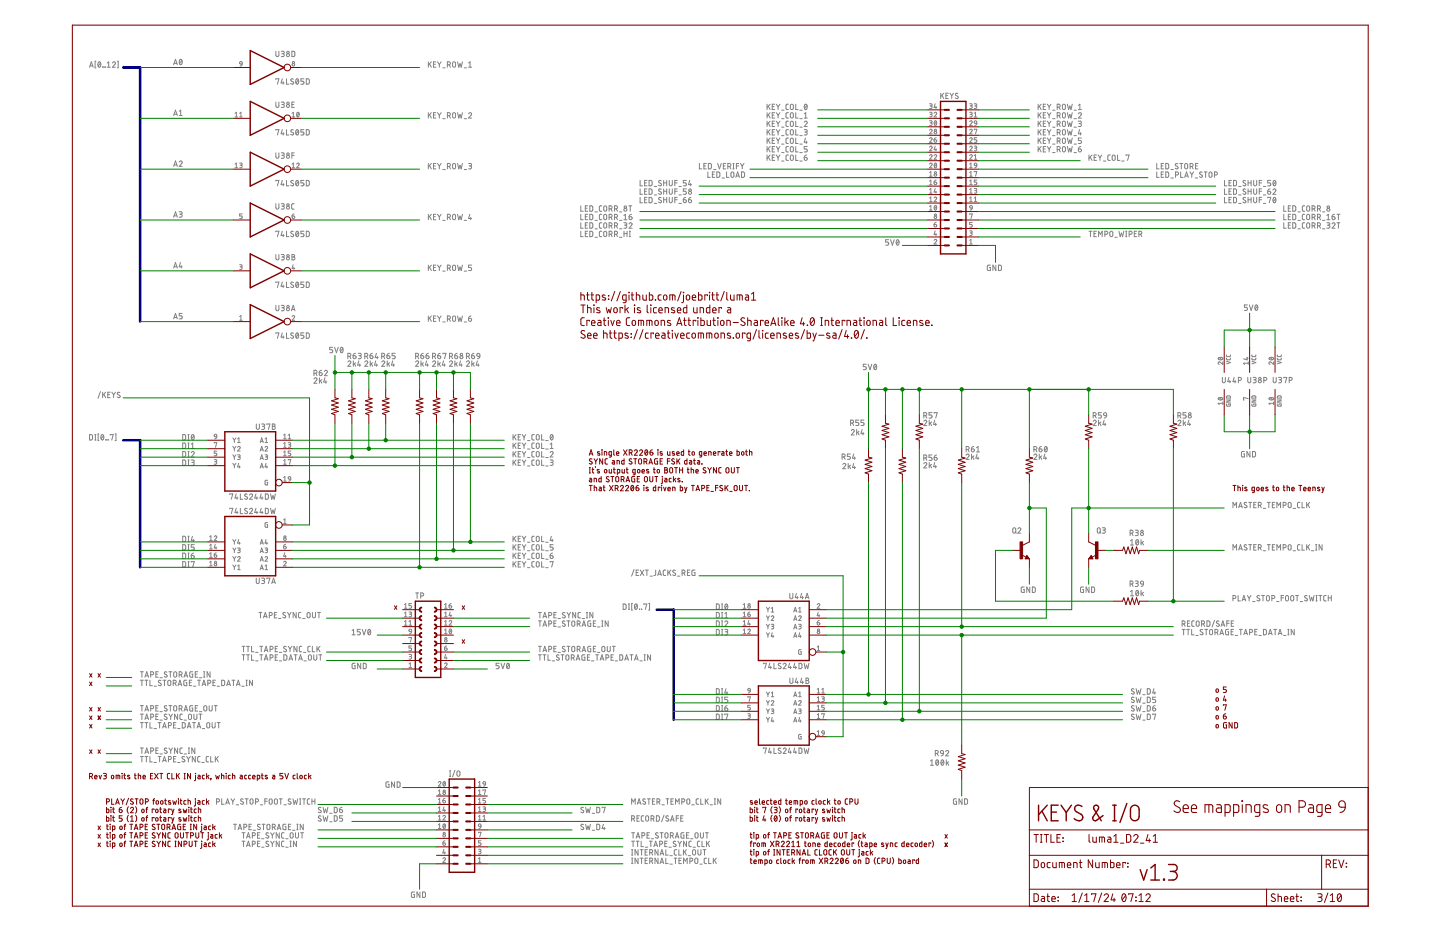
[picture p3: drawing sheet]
<svg xmlns="http://www.w3.org/2000/svg" width="432mm" height="279mm" viewBox="0 0 432 279" stroke-linecap="round" stroke-linejoin="round" font-family="sans-serif">
<g fill="none" stroke="#808080" stroke-width=".3">
<path d="M27 19.7h.8M28.8 18.4h-.3v1.9h.3M29.5 18.6h.2a.81 .81 0 0 1 .5 .7 .81 .81 0 0 1-.5 .8l-.4-.8zM30.1 18.9l-.7 .9M32.2 18.9l.4-.4v1.7M33.7 18.9a.44 .44 0 0 1 .7-.3 .44 .44 0 0 1 .1 .7l-.8 .9h.9M35.2 18.4h.2v1.9h-.2M52.1 19.4l.5-1.6 .6 1.6M52.2 19h.8M53.9 17.9l.2-.1a.82 .82 0 0 1 .5 .8 .82 .82 0 0 1-.5 .8l-.3-.5zM54.5 18.1l-.7 .9M72 18.5h.5l.1 .7-.7-.1z"/>
<path d="M72.6 19.2l-.2 .5-.4 .1M82.7 15.4v1.1a.46 .46 0 0 0 .5 .5 .46 .46 0 0 0 .4-.5v-1.1M84.3 15.4h.6a.36 .36 0 0 1 .3 .3 .36 .36 0 0 1-.3 .4h-.4M84.8 16.1a.44 .44 0 0 1 .4 .4 .44 .44 0 0 1-.4 .5h-.5M87.5 15.4h.6l.3 .2v1.1l-.3 .3h-.6zM128.4 18.5v1.7M128.8 19.2l.5 1M129.3 18.5l-.9 1M130 19.3h.5M130.7 18.5h-.7v1.7h.7M131.2 18.5l.5 .8M131.7 19.3v.9"/>
<path d="M132.3 18.5l-.6 .8M134.2 19.4h.4a.44 .44 0 0 0 .5-.4 .44 .44 0 0 0-.5-.5h-.4v1.7M134.7 19.4l.4 .8M135.8 18.7h.7l.1 1a.44 .44 0 0 1-.4 .5 .44 .44 0 0 1-.5-.5zM137.2 18.5l.4 1.7 .3-1.1 .4 1.1 .4-1.7M140.5 18.9l.4-.4v1.7M26.9 20.2l.5-1.7 .5 1.7M30.8 20.1h.1M31.5 20.1h.1M32.2 20.2h.9M52.1 34.6l.5-1.6 .6 1.6M52.2 34.2h.8"/>
<path d="M53.7 33.4l.5-.4v1.6M53.7 34.6h.9M70.5 35.1h.8M70.5 34l.4-.3v1.4M71.9 35.1h.7M71.9 34l.3-.3v1.4M82.7 30.6v1.2a.46 .46 0 0 0 .5 .4 .46 .46 0 0 0 .4-.4v-1.2M82.7 23.8v-.2h.9l-.4 1.6M82.7 39v-.1h.9l-.4 1.6M84.3 30.6h.6a.36 .36 0 0 1 .3 .4 .36 .36 0 0 1-.3 .3h-.4M84.6 23.6l-.3 1.3h.9M84.6 38.9l-.3 1.2h.9"/>
<path d="M84.8 31.3a.44 .44 0 0 1 .4 .5 .44 .44 0 0 1-.4 .4h-.5M84.9 24.5v.7M84.9 39.8v.7M85.9 23.6v1.6h.7M85.9 38.9v1.6h.7M87.5 31.3h.6M87.6 35.1h.8M87.6 34l.4-.3v1.4M88 23.7a.41 .41 0 0 0-.6 0 .41 .41 0 0 0 0 .6l.5 .3a.45 .45 0 0 1-.1 .7 .45 .45 0 0 1-.7-.3M88 39a.41 .41 0 0 0-.6-.1 .41 .41 0 0 0 0 .6l.5 .3a.41 .41 0 0 1 0 .6 .41 .41 0 0 1-.6 0l-.2-.1M88.2 30.6h-.7v1.6h.7M88.9 23.7l.1-.1a.81 .81 0 0 1 .6 .8 .81 .81 0 0 1-.6 .8l-.3-.5z"/>
<path d="M88.9 39l.1-.1a.81 .81 0 0 1 .6 .8 .81 .81 0 0 1-.6 .7l-.3-.4zM89.1 33.8l.1-.1a.71 .71 0 0 1 .5 .7 .71 .71 0 0 1-.5 .6l-.2-.4zM89.5 24l-.7 .9M89.5 39.2l-.7 .9M89.7 34l-.7 .7M91.1 23.6h-.9v.7h.6a.45 .45 0 0 1 .3 .5 .45 .45 0 0 1-.3 .4h-.6M91.1 38.9h-.9v.7h.6a.45 .45 0 0 1 .3 .4 .45 .45 0 0 1-.3 .5h-.6M91.8 23.6h.7l.2 .3 .1 .9-.3 .4h-.7zM91.8 38.9h.7l.2 .2 .1 .9-.3 .4-.7 .1zM128.4 33.8v1.6M128.8 34.4l.5 1M129.3 33.8l-.9 1"/>
<path d="M130 34.5h.5M130.7 33.8h-.7v1.6h.7M131.2 33.8l.5 .7M131.7 34.5v.9M132.3 33.8l-.6 .7M132.8 20.3h.7M132.8 35.6h.7M134.2 34.7h.4a.44 .44 0 0 0 .5-.5 .44 .44 0 0 0-.5-.4h-.4v1.6M134.7 34.7l.4 .7M135.8 33.9h.7l.1 1a.44 .44 0 0 1-.4 .5 .44 .44 0 0 1-.5-.5zM137.2 33.8l.4 1.6 .3-1.1 .4 1.1 .4-1.6M139.2 20.3h.7"/>
<path d="M139.2 35.6h.7M140.5 34.1a.44 .44 0 0 1 .6-.3 .44 .44 0 0 1 .2 .7l-.8 .9h.9M140.5 20.2h.9M230 31.2v1.7M230 33.8v1.6M230 36.3v1.6M230 38.9v1.6M230.4 31.9l.5 1M230.4 34.4l.5 1M230.4 36.9l.5 1M230.4 39.5l.5 1M230.9 31.2l-.9 1"/>
<path d="M230.9 33.8l-.9 1M230.9 36.3l-.9 1M230.9 38.9l-.9 .9M231.6 39.6h.5M231.6 32h.5M231.6 34.5h.5M231.6 37h.5M232.3 38.9h-.7v1.6h.7M232.3 31.2h-.7v1.7h.7M232.3 33.8h-.7v1.6h.7M232.3 36.3h-.7v1.6h.7M232.8 31.2l.5 .8"/>
<path d="M232.8 33.8l.5 .7M232.8 36.3l.5 .8M232.8 38.9l.5 .7M233.3 32v.9M233.3 34.5v.9M233.3 37.1v.8M233.3 39.6v.9M233.9 31.2l-.6 .8M233.9 33.8l-.6 .7M233.9 36.3l-.6 .8M233.9 38.9l-.6 .7M234.4 33h.7"/>
<path d="M234.4 35.6h.7M234.4 38.1h.7M236.4 31.2l-.5 .1-.2 .3v1l.7 .3M236.4 33.8h-.5l-.2 .3v1.1l.7 .2M236.4 36.3h-.5l-.2 .4v1l.7 .2M236.4 38.9h-.5l-.2 .3v1.1l.7 .2M237.1 31.4h.7l.1 1a.46 .46 0 0 1-.5 .5 .46 .46 0 0 1-.4-.5zM237.1 33.9h.7l.1 1a.46 .46 0 0 1-.5 .5 .46 .46 0 0 1-.4-.5zM237.1 36.4h.7l.1 1.1a.46 .46 0 0 1-.5 .4 .46 .46 0 0 1-.4-.4zM237.1 39h.7l.1 1a.46 .46 0 0 1-.5 .5 .46 .46 0 0 1-.4-.5zM238.6 38.9v1.6h.7M238.6 31.2v1.7h.7"/>
<path d="M238.6 33.8v1.6h.7M238.6 36.3v1.6h.7M239.8 33h.8M239.8 35.6h.8M239.8 38.1h.8M241.2 36.7a.44 .44 0 0 1 .6-.4 .44 .44 0 0 1 .1 .7l-.7 .9h.9M241.2 38.9h.5a.36 .36 0 0 1 .4 .3 .36 .36 0 0 1-.4 .4h-.4M241.2 35.4h.9M241.2 34.1l.4-.3v1.6M241.4 31.3h.1a.81 .81 0 0 1 .6 .7 .81 .81 0 0 1-.6 .8l-.3-.8zM241.6 39.6a.44 .44 0 0 1 .5 .4 .44 .44 0 0 1-.5 .5h-.4M242 31.6l-.8 .9"/>
<path d="M278.7 39.1a.38 .38 0 0 1 .6-.4 .38 .38 0 0 1 .1 .6l-.7 .8h.8M278.7 36.2l.8 .2-.2 .4h-.4M278.7 33.7l.8 .2-.2 .3-.4 .1M278.7 31.1l.8 .3-.2 .3h-.4M279.1 36.8a.39 .39 0 0 1 .4 .4 .39 .39 0 0 1-.4 .4h-.4M279.1 34.3a.39 .39 0 0 1 .4 .4 .39 .39 0 0 1-.4 .4h-.4M279.1 31.7a.38 .38 0 0 1 .4 .4 .38 .38 0 0 1-.4 .4h-.4M280.1 34a.39 .39 0 0 1 .5-.3 .39 .39 0 0 1 .2 .6l-.7 .8h.8M280.3 36.3l.1-.1a.71 .71 0 0 1 .5 .7 .71 .71 0 0 1-.5 .7l-.3-.7zM280.4 31.1l-.3 1.1h.8M280.6 31.9v.6M280.8 36.5l-.6 .8"/>
<path d="M282.1 27.9v1.6M282.4 28.6l.6 .9M283 27.9l-.9 1M283.6 28.7h.6M284.4 27.9h-.8v1.6h.8M284.8 27.9l.6 .8M285.4 28.7v.8M285.9 27.9l-.5 .8M287.3 28.1a.41 .41 0 0 0-.6-.1 .41 .41 0 0 0-.1 .5l.6 .4a.45 .45 0 0 1-.1 .7 .45 .45 0 0 1-.7-.3M290.8 39.1a.38 .38 0 0 1 .5-.4 .38 .38 0 0 1 .1 .6l-.6 .8h.7M290.8 36.5a.38 .38 0 0 1 .5-.3 .38 .38 0 0 1 .1 .6l-.6 .8h.7M290.8 33.7l.7 .2-.1 .3-.5 .1"/>
<path d="M290.8 31.1l.7 .3-.1 .3h-.5M291.1 34.3a.39 .39 0 0 1 .4 .4 .39 .39 0 0 1-.4 .4h-.3M291.1 31.7a.38 .38 0 0 1 .4 .4 .38 .38 0 0 1-.4 .4h-.3M292.1 31.1l.8 .3-.2 .3h-.4M292.1 34l.4-.3v1.4M292.1 38.9l.8-.2-.4 1.4M292.1 35.1h.8M292.2 36.3h.6l.1 .7-.7-.1zM292.5 31.7a.38 .38 0 0 1 .4 .4 .38 .38 0 0 1-.4 .4h-.4M292.9 37l-.2 .5-.4 .1M311.3 31.2v1.7M311.3 33.8v1.6"/>
<path d="M311.3 36.3v1.6M311.3 38.9v1.6M311.7 31.9l.5 1M311.7 34.4l.5 1M311.7 36.9l.5 1M311.7 39.5l.5 1M312.2 31.2l-.9 1M312.2 33.8l-.9 1M312.2 36.3l-.9 1M312.2 38.9l-.9 .9M312.8 39.6h.6M312.8 32h.6"/>
<path d="M312.8 34.5h.6M312.8 37h.6M313.6 38.9h-.8v1.6h.8M313.6 31.2h-.8v1.7h.8M313.6 33.8h-.8v1.6h.8M313.6 36.3h-.8v1.6h.8M314 31.2l.6 .8M314 33.8l.6 .7M314 36.3l.6 .8M314 38.9l.6 .7M314.6 32v.9M314.6 34.5v.9"/>
<path d="M314.6 37.1v.8M314.6 39.6v.9M315.1 31.2l-.5 .8M315.1 33.8l-.5 .7M315.1 36.3l-.5 .8M315.1 38.9l-.5 .7M315.6 33h.8M315.6 35.6h.8M315.6 38.1h.8M317 32.1h.5a.44 .44 0 0 0 .4-.4 .44 .44 0 0 0-.4-.5h-.5v1.7M317 34.7h.5a.44 .44 0 0 0 .4-.5 .44 .44 0 0 0-.4-.4h-.5v1.6M317 37.2h.5a.44 .44 0 0 0 .4-.4 .44 .44 0 0 0-.4-.5h-.5v1.6"/>
<path d="M317 39.8h.5a.44 .44 0 0 0 .4-.5 .44 .44 0 0 0-.4-.4h-.5v1.6M317.6 32.1l.3 .8M317.6 34.7l.3 .7M317.6 37.2l.3 .7M317.6 39.8l.3 .7M318.7 31.4h.6l.2 1a.44 .44 0 0 1-.5 .5 .44 .44 0 0 1-.4-.5zM318.7 33.9h.6l.2 1a.44 .44 0 0 1-.5 .5 .44 .44 0 0 1-.4-.5zM318.7 36.4h.6l.2 1.1a.44 .44 0 0 1-.5 .4 .44 .44 0 0 1-.4-.4zM318.7 39h.6l.2 1a.44 .44 0 0 1-.5 .5 .44 .44 0 0 1-.4-.5zM320.1 31.2l.3 1.7 .4-1.1 .4 1.1 .3-1.7M320.1 33.8l.3 1.6 .4-1.1 .4 1.1 .3-1.6M320.1 36.3l.3 1.6 .4-1 .4 1 .3-1.6"/>
<path d="M320.1 38.9l.3 1.6 .4-1.1 .4 1.1 .3-1.6M322.1 33h.7M322.1 35.6h.7M322.1 38.1h.7M323.4 34.1a.44 .44 0 0 1 .6-.3 .44 .44 0 0 1 .1 .7l-.7 .9h.9M323.4 36.3h.5a.36 .36 0 0 1 .4 .4 .36 .36 0 0 1-.4 .3h-.3M323.4 32.9h.9M323.4 31.6l.4-.4v1.7M323.7 38.9l-.3 1.2h.9M323.8 37a.44 .44 0 0 1 .5 .5 .44 .44 0 0 1-.5 .4h-.4M324 39.8v.7M52.1 49.9l.5-1.7 .6 1.7"/>
<path d="M52.2 49.5h.8M53.7 48.6a.44 .44 0 0 1 .7-.3 .44 .44 0 0 1 .1 .7l-.8 .9h.9M70.5 50.3h.8M70.5 49.2l.4-.3v1.4M71.9 48.9h.6l.1 .2-.1 .4h-.5M72.2 49.5a.39 .39 0 0 1 .4 .4 .39 .39 0 0 1-.4 .4h-.3M82.7 45.8v1.2a.46 .46 0 0 0 .5 .5 .46 .46 0 0 0 .4-.5v-1.2M82.7 54.3v-.2h.9l-.4 1.6M84.3 45.8h.6a.37 .37 0 0 1 .3 .4 .37 .37 0 0 1-.3 .4h-.4M84.6 54.1l-.3 1.3h.9M84.8 46.6a.44 .44 0 0 1 .4 .4 .44 .44 0 0 1-.4 .5h-.5M84.9 55v.7"/>
<path d="M85.9 54.1v1.6h.7M87.5 46.6h.7M87.6 50.3h.8M87.6 49.2l.4-.3v1.4M88 54.2a.41 .41 0 0 0-.6-.1 .41 .41 0 0 0-.1 .6l.6 .3a.41 .41 0 0 1 0 .7 .41 .41 0 0 1-.6-.1l-.2-.1M88.2 45.8h-.7v1.7M88.9 54.2l.1-.1a.81 .81 0 0 1 .6 .8 .81 .81 0 0 1-.6 .8l-.3-.8zM89 49.2a.38 .38 0 0 1 .5-.3 .38 .38 0 0 1 .1 .6l-.6 .8h.7M89.5 54.4l-.7 1M91.1 54.1h-.9v.7h.6a.45 .45 0 0 1 .3 .5 .45 .45 0 0 1-.3 .4h-.6M91.8 54.1h.7l.2 .3 .1 .9-.3 .4h-.7zM128.4 49v1.6"/>
<path d="M128.8 49.6l.5 1M129.3 49l-.9 1M130 49.7h.5M130.7 49h-.7v1.6h.7M131.2 49l.5 .8M131.7 49.8v.8M132.3 49l-.6 .8M132.8 50.8h.7M134.2 49.9h.4a.46 .46 0 0 0 .5-.4 .46 .46 0 0 0-.5-.5h-.4v1.6M134.7 49.9l.4 .7M135.8 49.1h.7l.1 1.1a.44 .44 0 0 1-.4 .4 .44 .44 0 0 1-.5-.4zM137.2 49l.4 1.6 .3-1 .4 1 .4-1.6"/>
<path d="M139.2 50.8h.7M140.5 49h.6a.37 .37 0 0 1 .3 .4 .37 .37 0 0 1-.3 .3h-.4M140.9 49.7a.44 .44 0 0 1 .5 .5 .44 .44 0 0 1-.5 .4h-.4M191.9 54.1v1.6h.8M191.9 56.6v1.7h.8M191.9 59.2v1.6h.8M193.3 54.8h.5M193.3 57.3h.5M193.3 59.9h.5M194 54.1h-.7v1.6h.7M194 56.6h-.7v1.7h.7M194 59.2h-.7v1.6h.7"/>
<path d="M194.6 54.1h.7l.2 .3v1l-.2 .3h-.7zM194.6 56.6l.7 .1 .2 .2v1.1l-.2 .2-.7 .1zM194.6 59.2h.7l.2 .3v1l-.2 .3h-.7zM196.2 55.9h.7M196.2 58.4h.7M198.3 54.2a.41 .41 0 0 0-.6-.1 .41 .41 0 0 0-.1 .6l.6 .3a.41 .41 0 0 1 0 .7 .41 .41 0 0 1-.6-.1l-.2-.1M198.3 56.8l-.2-.1a.38 .38 0 0 0-.5 .1 .38 .38 0 0 0 .1 .5l.5 .3a.41 .41 0 0 1 0 .6 .41 .41 0 0 1-.6-.1l-.2-.1M198.3 59.3l-.2-.1a.38 .38 0 0 0-.5 .1 .38 .38 0 0 0 .1 .5l.5 .3a.41 .41 0 0 1 0 .6 .41 .41 0 0 1-.6 0l-.2-.1M199 54.8h.9M199 54.1v1.6M199 56.6v1.7M199 59.2v1.6"/>
<path d="M199 57.3h.9M199 59.9h.9M199.9 54.1v1.6M199.9 56.6v1.7M199.9 59.2v1.6M200.7 54.1v1.2a.46 .46 0 0 0 .4 .4 .46 .46 0 0 0 .5-.4v-1.2M200.7 56.6v1.2a.46 .46 0 0 0 .4 .5 .46 .46 0 0 0 .5-.5v-1.2M200.7 59.2v1.1a.46 .46 0 0 0 .4 .5 .46 .46 0 0 0 .5-.5v-1.1M202.4 54.8h.7M202.4 57.3h.7M202.4 59.9h.7M203.1 54.1h-.7v1.6"/>
<path d="M203.1 56.6h-.7v1.7M203.1 59.2h-.7v1.6M203.6 55.9h.7M203.6 58.4h.7M204.9 59.9h.5a.45 .45 0 0 1 .4 .5 .45 .45 0 0 1-.5 .4 .45 .45 0 0 1-.4-.5zM205.6 59.2l-.4 .1-.3 .6M205.8 54.1h-.9v.7h.5a.45 .45 0 0 1 .4 .5 .45 .45 0 0 1-.4 .4h-.5M205.8 56.6h-.9v.7h.5a.47 .47 0 0 1 .4 .5 .47 .47 0 0 1-.4 .5h-.5M206.5 59.9h.5a.45 .45 0 0 1 .4 .5 .45 .45 0 0 1-.5 .4 .45 .45 0 0 1-.4-.5zM206.8 54.1l-.3 1.3h.9M207.1 55v.7M207.2 59.2l-.4 .1-.3 .6"/>
<path d="M209.7 49v1.6h.7M211.1 49.7h.5M211.8 49h-.7v1.6h.7M212.3 51.5v1.7h.7M212.4 49h.6l.3 .3v.9l-.3 .4h-.6zM213.6 52.3h.5M214 50.8h.7M214.3 51.5h-.7v1.7h.7M214.9 51.5l.7 .1 .2 .2 .1 .9-.3 .4-.7 .1zM215.2 49l.5 1.6 .6-1.6M216.5 53.4h.7M216.9 49.7h.5"/>
<path d="M217.6 49h-.7v1.6h.7M217.9 51.5v1.7h.7M218.2 49.9h.5a.46 .46 0 0 0 .5-.4 .46 .46 0 0 0-.5-.5h-.5v1.6M218.8 49.9l.4 .7M219.3 51.7h.6l.2 1a.44 .44 0 0 1-.5 .5 .44 .44 0 0 1-.4-.5zM219.8 50.6h.3M219.8 49h.3M219.9 49v1.6M220.6 53.2l.6-1.7 .5 1.7M220.8 52.8h.8M220.8 49.7h.7M221.5 49h-.7v1.6"/>
<path d="M222 49l.6 .8M222.4 51.5l.6 .1 .2 .2 .1 .9-.3 .4-.6 .1zM222.6 49.8v.8M223.1 49l-.5 .8M230 41.4v1.6M230 43.9v1.7M230 46.5v1.6M230.4 42l.5 1M230.4 47.1l.5 1M230.4 44.6l.5 1M230.9 41.4l-.9 1M230.9 46.5l-.9 1"/>
<path d="M230.9 43.9l-.9 1M231.6 42.1h.5M231.6 44.7h.5M231.6 47.2h.5M232.3 41.4h-.7v1.6h.7M232.3 43.9h-.7v1.7h.7M232.3 46.5h-.7v1.6h.7M232.8 41.4l.5 .8M232.8 46.5l.5 .7M232.8 43.9l.5 .8M233.3 42.2v.8M233.3 44.7v.9"/>
<path d="M233.3 47.2v.9M233.9 41.4l-.6 .8M233.9 46.5l-.6 .7M233.9 43.9l-.6 .8M234.4 40.7h.7M234.4 43.2h.7M234.4 45.7h.7M234.4 48.3h.7M236.4 41.4h-.5l-.2 .4v1l.7 .2M236.4 46.5h-.5l-.2 .3v1.1l.7 .2M236.4 43.9l-.5 .1-.2 .3v1l.7 .3M237.1 41.5h.7l.1 1.1a.46 .46 0 0 1-.5 .4 .46 .46 0 0 1-.4-.4z"/>
<path d="M237.1 46.6h.7l.1 1a.46 .46 0 0 1-.5 .5 .46 .46 0 0 1-.4-.5zM237.1 44.1h.7l.1 1a.46 .46 0 0 1-.5 .5 .46 .46 0 0 1-.4-.5zM238.6 41.4v1.6h.7M238.6 43.9v1.7h.7M238.6 46.5v1.6h.7M239.8 40.7h.8M239.8 43.2h.8M239.8 45.7h.8M239.8 48.3h.8M241.2 47.2h.5a.45 .45 0 0 1 .3 .5 .45 .45 0 0 1-.4 .4 .45 .45 0 0 1-.4-.5zM241.5 41.4l-.3 1.3h.9M241.8 42.3v.7"/>
<path d="M241.9 46.5l-.5 .1-.2 .6M242.1 43.9h-.9v.8h.5a.45 .45 0 0 1 .4 .4 .45 .45 0 0 1-.4 .5h-.5M278.7 49.2a.38 .38 0 0 1 .6-.3 .38 .38 0 0 1 .1 .6l-.7 .8h.8M278.7 46.7a.38 .38 0 0 1 .6-.3 .38 .38 0 0 1 .1 .6l-.7 .8h.8M278.7 44.1a.38 .38 0 0 1 .6-.3 .38 .38 0 0 1 .1 .6l-.7 .8h.8M278.7 41.6a.38 .38 0 0 1 .6-.3 .38 .38 0 0 1 .1 .6l-.7 .8h.8M278.7 57.9h.8M278.7 55.4h.8M278.7 52.8h.8M278.7 51.8l.4-.4v1.4M278.7 54.3l.4-.3v1.4M278.7 56.8l.4-.3v1.4"/>
<path d="M278.7 59.4l.4-.3v1.4M280.1 59.4a.39 .39 0 0 1 .5-.3 .39 .39 0 0 1 .2 .6l-.7 .8h.8M280.1 54.6h.5a.4 .4 0 0 1 .3 .4 .4 .4 0 0 1-.4 .4 .4 .4 0 0 1-.4-.4zM280.1 46.7a.39 .39 0 0 1 .5-.3 .39 .39 0 0 1 .2 .6l-.7 .8h.8M280.1 41.9h.5a.4 .4 0 0 1 .3 .4 .4 .4 0 0 1-.4 .4 .4 .4 0 0 1-.4-.4zM280.3 49l.1-.1a.71 .71 0 0 1 .5 .7 .71 .71 0 0 1-.5 .7l-.3-.7zM280.4 56.5l-.3 1.1h.8M280.4 43.8l-.3 1.1h.8M280.6 44.6v.6M280.6 57.3v.6M280.7 54l-.5 .2-.1 .4M280.7 41.3l-.5 .2-.1 .4"/>
<path d="M280.8 49.2l-.6 .8M290.8 46.7a.38 .38 0 0 1 .5-.3 .38 .38 0 0 1 .1 .6l-.6 .8h.7M290.8 44.1a.38 .38 0 0 1 .5-.3 .38 .38 0 0 1 .1 .6l-.6 .8h.7M290.8 41.6a.38 .38 0 0 1 .5-.3 .38 .38 0 0 1 .1 .6l-.6 .8h.7M290.8 49.2l.3-.3v1.4M290.8 51.8l.3-.4v1.4M290.8 54.3l.3-.3v1.4M290.8 56.8l.3-.3v1.4M290.8 59.4l.3-.3v1.4M290.8 57.9h.7M290.8 55.4h.7M290.8 52.8h.7"/>
<path d="M290.8 50.3h.7M292.1 56.5h.6l.2 .2-.2 .4h-.4M292.1 43.8l.8 .2-.2 .4h-.4M292.1 59.4l.4-.3v1.4M292.1 46.7l.4-.3v1.4M292.1 51.6l.8-.2-.4 1.4M292.1 47.8h.8M292.2 49h.6l.1 .7-.7-.1zM292.5 57.1a.39 .39 0 0 1 .4 .4 .39 .39 0 0 1-.4 .4h-.4M292.5 44.4a.39 .39 0 0 1 .4 .4 .39 .39 0 0 1-.4 .4h-.4M292.9 54h-.8v.6h.5a.4 .4 0 0 1 .3 .4 .4 .4 0 0 1-.3 .4h-.5M292.9 49.7l-.1 .3-.5 .3"/>
<path d="M292.9 41.3h-.8v.6h.5a.4 .4 0 0 1 .3 .4 .4 .4 0 0 1-.3 .4h-.5M311.3 41.4v1.6M311.3 43.9v1.7M311.7 42l.5 1M311.7 44.6l.5 1M312.2 41.4l-.9 1M312.2 43.9l-.9 1M312.8 42.1h.6M312.8 44.7h.6M313.6 41.4h-.8v1.6h.8M313.6 43.9h-.8v1.7h.8M314 41.4l.6 .8"/>
<path d="M314 43.9l.6 .8M314.6 42.2v.8M314.6 44.7v.9M315.1 41.4l-.5 .8M315.1 43.9l-.5 .8M315.6 40.7h.8M315.6 43.2h.8M315.6 45.7h.8M317 42.3h.5a.46 .46 0 0 0 .4-.5 .46 .46 0 0 0-.4-.4h-.5v1.6M317 44.8h.5a.46 .46 0 0 0 .4-.4 .46 .46 0 0 0-.4-.5h-.5v1.7M317.6 42.3l.3 .7M317.6 44.8l.3 .8"/>
<path d="M318.7 41.5h.6l.2 1.1a.44 .44 0 0 1-.5 .4 .44 .44 0 0 1-.4-.4zM318.7 44.1h.6l.2 1a.44 .44 0 0 1-.5 .5 .44 .44 0 0 1-.4-.5zM320.1 41.4l.3 1.6 .4-1.1 .4 1.1 .3-1.6M320.1 43.9l.3 1.7 .4-1.1 .4 1.1 .3-1.7M322.1 40.7h.7M322.1 43.2h.7M322.1 45.7h.7M323.4 44.7h.5a.45 .45 0 0 1 .4 .5 .45 .45 0 0 1-.5 .4 .45 .45 0 0 1-.4-.5zM324.1 43.9l-.4 .2-.3 .6M324.3 41.4h-.9v.7h.5a.45 .45 0 0 1 .4 .5 .45 .45 0 0 1-.4 .4h-.5M326.5 46.5v1.6M326.9 47.1l.5 1"/>
<path d="M327.4 46.5l-.9 1M328.1 47.2h.5M328.8 46.5h-.7v1.6h.7M329.3 46.5l.5 .7M329.8 47.2v.9M330.4 46.5l-.6 .7M330.9 48.3h.7M332.9 46.5l-.6 .1-.1 .2v1.1l.7 .2M333.6 46.6h.7l.1 1a.44 .44 0 0 1-.5 .5 .44 .44 0 0 1-.4-.5zM335.1 46.5v1.6h.7M336.3 48.3h.8M337.7 46.7v-.2h.9l-.5 1.6"/>
<path d="M346.9 49v1.6h.7M346.9 51.5v1.7h.7M348.2 49.7h.5M348.2 52.3h.5M348.9 49h-.7v1.6h.7M348.9 51.5h-.7v1.7h.7M349.6 49h.6l.2 .3v1.1l-.2 .2h-.6zM349.6 51.5l.6 .1 .2 .2v1.1l-.2 .2-.6 .1zM351.1 50.8h.7M351.1 53.4h.7M352.5 52.5h.5a.46 .46 0 0 0 .4-.5 .46 .46 0 0 0-.4-.5h-.5v1.7M353.2 49.1a.41 .41 0 0 0-.6-.1 .41 .41 0 0 0-.1 .6l.6 .4a.44 .44 0 0 1-.1 .6 .44 .44 0 0 1-.6-.2"/>
<path d="M353.8 49h.9M354 51.5v1.7h.8M354.2 49v1.6M355.3 53.2l.5-1.7 .5 1.7M355.4 49.1h.6l.2 1.1a.46 .46 0 0 1-.5 .4 .46 .46 0 0 1-.5-.4zM355.4 52.8h.8M356.8 51.5l.6 .8M356.9 49.9h.4a.46 .46 0 0 0 .5-.4 .46 .46 0 0 0-.5-.5h-.4v1.6M357.4 52.3v.9M357.4 49.9l.4 .7M357.9 51.5l-.5 .8M358.4 53.4h.7"/>
<path d="M358.5 49.7h.5M359.2 49h-.7v1.6h.7M360.5 51.7a.42 .42 0 0 0-.6-.1 .42 .42 0 0 0-.1 .6l.6 .3a.38 .38 0 0 1 .1 .5 .38 .38 0 0 1-.5 .1l-.3-.1M361.1 51.5h.9M361.5 51.5v1.7M362.7 51.7h.6l.1 1a.44 .44 0 0 1-.4 .5 .44 .44 0 0 1-.5-.5zM364.2 52.5h.4a.46 .46 0 0 0 .5-.5 .46 .46 0 0 0-.5-.5h-.4v1.7M367.2 54.1v1.6h.7M367.2 56.6v1.7h.7M367.2 59.2v1.6h.7M368.5 54.8h.6M368.5 57.3h.6"/>
<path d="M368.5 59.9h.6M369.3 54.1h-.8v1.6h.8M369.3 56.6h-.8v1.7h.8M369.3 59.2h-.8v1.6h.8M369.9 54.1h.6l.3 .3v1l-.3 .3h-.6zM369.9 56.6l.6 .1 .3 .2v1.1l-.3 .2-.6 .1zM369.9 59.2h.6l.3 .3v1l-.3 .3h-.6zM371.4 55.9h.8M371.4 58.4h.8M373.5 54.2a.41 .41 0 0 0-.6-.1 .41 .41 0 0 0-.1 .6l.6 .3a.41 .41 0 0 1 .1 .7 .41 .41 0 0 1-.6-.1l-.2-.1M373.5 56.8l-.2-.1a.38 .38 0 0 0-.5 .1 .38 .38 0 0 0 .1 .5l.5 .3a.41 .41 0 0 1 .1 .6 .41 .41 0 0 1-.6-.1l-.2-.1M373.5 59.3l-.2-.1a.38 .38 0 0 0-.5 .1 .38 .38 0 0 0 .1 .5l.5 .3a.41 .41 0 0 1 .1 .6 .41 .41 0 0 1-.6 0l-.2-.1"/>
<path d="M374.2 54.8h1M374.2 54.1v1.6M374.2 56.6v1.7M374.2 59.2v1.6M374.2 57.3h1M374.2 59.9h1M375.2 54.1v1.6M375.2 56.6v1.7M375.2 59.2v1.6M375.9 54.1v1.2a.46 .46 0 0 0 .5 .4 .46 .46 0 0 0 .4-.4v-1.2M375.9 56.6v1.2a.46 .46 0 0 0 .5 .5 .46 .46 0 0 0 .4-.5v-1.2M375.9 59.2v1.1a.46 .46 0 0 0 .5 .5 .46 .46 0 0 0 .4-.5v-1.1"/>
<path d="M377.6 54.8h.7M377.6 57.3h.7M377.6 59.9h.7M378.3 54.1h-.7v1.6M378.3 56.6h-.7v1.7M378.3 59.2h-.7v1.6M378.8 55.9h.7M378.8 58.4h.7M380.1 57.3h.6a.45 .45 0 0 1 .3 .5 .45 .45 0 0 1-.4 .4 .45 .45 0 0 1-.5-.4zM380.1 59.4v-.2h.9l-.4 1.6M380.9 56.6l-.5 .2-.3 .5M381 54.1h-.9v.7h.6a.45 .45 0 0 1 .4 .5 .45 .45 0 0 1-.4 .4h-.6"/>
<path d="M381.7 57a.45 .45 0 0 1 .6-.4 .45 .45 0 0 1 .2 .7l-.8 1h.9M381.9 54.2l.1-.1a.81 .81 0 0 1 .6 .8 .81 .81 0 0 1-.6 .8l-.3-.8zM381.9 59.3l.1-.1a.81 .81 0 0 1 .6 .8 .81 .81 0 0 1-.6 .8l-.3-.8zM382.5 54.4l-.7 1M382.5 59.5l-.7 .9M52.1 65.1l.5-1.6 .6 1.6M52.2 64.7h.8M52.2 79.9h.8M53.7 63.5h.6a.36 .36 0 0 1 .3 .3 .36 .36 0 0 1-.3 .4h-.4M54.1 78.7l-.4 1.3h.9M54.2 64.2a.46 .46 0 0 1 .4 .5 .46 .46 0 0 1-.4 .4h-.5M54.4 79.6v.7"/>
<path d="M71.9 79.4h.6l.1 .2-.1 .4h-.5M72.2 80a.39 .39 0 0 1 .4 .4 .39 .39 0 0 1-.4 .4h-.3M72.6 64.1h-.7v.6h.4a.4 .4 0 0 1 .3 .4 .4 .4 0 0 1-.3 .4h-.4M82.7 76.3v1.2a.46 .46 0 0 0 .5 .4 .46 .46 0 0 0 .4-.4v-1.2M82.7 61.1v1.2a.46 .46 0 0 0 .5 .4 .46 .46 0 0 0 .4-.4v-1.2M82.7 69.5v-.2h.9l-.4 1.7M84.3 76.3h.6a.36 .36 0 0 1 .3 .4 .36 .36 0 0 1-.3 .3h-.4M84.3 61.1h.6a.36 .36 0 0 1 .3 .3 .36 .36 0 0 1-.3 .4h-.4M84.6 69.3l-.3 1.3h.9M84.8 77a.46 .46 0 0 1 .4 .5 .46 .46 0 0 1-.4 .4h-.5M84.8 61.8a.46 .46 0 0 1 .4 .4 .46 .46 0 0 1-.4 .5h-.5M84.9 70.2v.8"/>
<path d="M85.9 69.3v1.7h.7M87.5 76.3h.5a.36 .36 0 0 1 .3 .4 .36 .36 0 0 1-.3 .3 .46 .46 0 0 1 .4 .5 .46 .46 0 0 1-.4 .4h-.5zM87.5 77h.5M87.6 64.7h.5a.39 .39 0 0 1 .3 .5 .39 .39 0 0 1-.4 .3 .39 .39 0 0 1-.4-.3zM87.9 79.4l-.3 1.1h.8M88 69.5l-.2-.1a.38 .38 0 0 0-.5 .1 .38 .38 0 0 0 .1 .5l.5 .3a.41 .41 0 0 1 0 .6 .41 .41 0 0 1-.6-.1l-.2-.1M88.2 61.1h-.5l-.2 .3v1.1l.7 .2M88.2 64.1l-.4 .2-.2 .4M88.9 69.4h.1a.81 .81 0 0 1 .6 .7 .81 .81 0 0 1-.6 .8l-.3-.8zM89.5 69.7l-.7 .9M91.1 69.3h-.9v.7h.6a.46 .46 0 0 1 .3 .5 .46 .46 0 0 1-.3 .5h-.6M91.8 69.3l.9 .3 .1 .9-.3 .4-.7 .1z"/>
<path d="M128.4 64.2v1.7M128.4 79.5v1.6M128.8 64.9l.5 1M129.3 64.2l-.9 1M129.3 79.5l-.9 1M130 65h.5M130.7 64.2h-.7v1.7h.7M130.7 79.5h-.7v1.6h.7M131.2 64.2l.5 .8M131.2 79.5l.5 .7M131.7 65v.9M132.3 64.2l-.6 .8"/>
<path d="M132.3 79.5l-.6 .7M132.8 66.1h.7M134.2 65.2h.4a.46 .46 0 0 0 .5-.5 .46 .46 0 0 0-.5-.5h-.4v1.7M134.7 65.2l.4 .7M135.8 64.4l.4-.2 .4 .3v.9a.44 .44 0 0 1-.4 .5 .44 .44 0 0 1-.5-.5zM135.8 79.6h.7l.1 1.1a.44 .44 0 0 1-.4 .4 .44 .44 0 0 1-.5-.4zM137.2 64.2l.4 1.7 .3-1.1 .4 1.1 .4-1.7M137.2 79.5l.4 1.6 .3-1.1 .4 1.1 .4-1.6M139.2 66.1h.7M140.9 64.2l-.4 1.3h.9M141.1 65.2v.7M141.4 79.5h-.9v.7h.6a.46 .46 0 0 1 .3 .5 .46 .46 0 0 1-.3 .4h-.6"/>
<path d="M174.2 69.3v1.7h.7M174.2 64.2v1.7h.7M174.2 61.7v1.6h.7M174.2 66.8v1.6h.7M175.5 70h.5M175.5 65h.5M175.5 62.4h.5M175.5 67.5h.5M176.2 69.3h-.7v1.7h.7M176.2 64.2h-.7v1.7h.7M176.2 61.7h-.7v1.6h.7M176.2 66.8h-.7v1.6h.7"/>
<path d="M176.9 61.7l.8 .3v1.1l-.2 .2h-.6zM176.9 64.2l.8 .3v1.1l-.2 .2-.6 .1zM176.9 66.8l.8 .3v1l-.2 .3h-.6zM176.9 69.3l.8 .3v1.1l-.2 .2-.6 .1zM178.4 63.5h.7M178.4 66.1h.7M178.4 71.1h.7M178.4 68.6h.7M180.4 61.7h-.5l-.2 .4v1l.7 .2M180.4 64.2l-.5 .1-.2 .3v1.1l.7 .2M180.4 66.8h-.5l-.2 .3v1.1l.7 .2M180.4 69.3l-.5 .1-.2 .3v1l.7 .3"/>
<path d="M181.2 61.8l.3-.1 .4 .3v.9a.44 .44 0 0 1-.4 .4 .44 .44 0 0 1-.5-.4zM181.2 64.4l.3-.2 .4 .3v.9a.44 .44 0 0 1-.4 .5 .44 .44 0 0 1-.5-.5zM181.2 66.9l.3-.1 .4 .3v.9a.44 .44 0 0 1-.4 .4 .44 .44 0 0 1-.5-.4zM181.2 69.5l.3-.2 .4 .3v.9a.44 .44 0 0 1-.4 .5 .44 .44 0 0 1-.5-.5zM182.6 62.6h.5a.46 .46 0 0 0 .5-.4 .46 .46 0 0 0-.5-.5h-.5v1.6M182.6 65.2h.5a.46 .46 0 0 0 .5-.5 .46 .46 0 0 0-.5-.5h-.5v1.7M182.6 67.7h.5a.46 .46 0 0 0 .5-.5 .46 .46 0 0 0-.5-.4h-.5v1.6M182.6 70.2h.5a.46 .46 0 0 0 .5-.4 .46 .46 0 0 0-.5-.5h-.5v1.7M183.2 62.6l.4 .7M183.2 65.2l.4 .7M183.2 67.7l.4 .7M183.2 70.2l.4 .8"/>
<path d="M184.3 62.6h.4a.46 .46 0 0 0 .5-.4 .46 .46 0 0 0-.5-.5h-.4v1.6M184.3 65.2h.4a.46 .46 0 0 0 .5-.5 .46 .46 0 0 0-.5-.5h-.4v1.7M184.3 67.7h.4a.46 .46 0 0 0 .5-.5 .46 .46 0 0 0-.5-.4h-.4v1.6M184.3 70.2h.4a.46 .46 0 0 0 .5-.4 .46 .46 0 0 0-.5-.5h-.4v1.7M184.8 62.6l.4 .7M184.8 65.2l.4 .7M184.8 67.7l.4 .7M184.8 70.2l.4 .8M185.8 63.5h.7M185.8 66.1h.7M185.8 71.1h.7M185.8 68.6h.7"/>
<path d="M187.1 66.8h.5a.36 .36 0 0 1 .4 .3 .36 .36 0 0 1-.4 .4h-.3M187.1 65.9h.9M187.1 64.6l.4-.4v1.7M187.1 70h.9M187.1 69.3v1.7M187.5 67.5a.46 .46 0 0 1 .5 .5 .46 .46 0 0 1-.5 .4h-.4M188 69.3v1.7M188.5 61.7h.9M188.6 65h.6a.45 .45 0 0 1 .3 .5 .45 .45 0 0 1-.4 .4 .45 .45 0 0 1-.5-.5zM188.6 67.1a.44 .44 0 0 1 .7-.3 .44 .44 0 0 1 .1 .7l-.8 .9h.9M188.7 69.3h.4M188.7 71h.4"/>
<path d="M188.9 69.3v1.7M189 61.7v1.6M189.4 64.2l-.6 .3-.2 .5M196.2 61h.7M203.6 61h.7M266.5 71.9h-.9v.7h.5a.46 .46 0 0 1 .4 .4 .46 .46 0 0 1-.4 .5h-.5M267.1 71.9l.5 1.6 .5-1.6M268.9 72l.1-.1a.81 .81 0 0 1 .6 .8 .81 .81 0 0 1-.6 .8l-.3-.8zM269.5 72.2l-.7 .9M278.7 60.5h.8M278.7 61.9l.4-.3v1.4M278.7 63h.8"/>
<path d="M280.1 72.1a.39 .39 0 0 1 .5-.3 .39 .39 0 0 1 .2 .6l-.7 .8h.8M280.1 67.3h.5a.4 .4 0 0 1 .3 .4 .4 .4 0 0 1-.4 .4 .4 .4 0 0 1-.4-.4zM280.3 61.7l.1-.1a.71 .71 0 0 1 .5 .7 .71 .71 0 0 1-.5 .7l-.3-.7zM280.4 69.2l-.3 1.1h.8M280.6 70v.6M280.7 66.7l-.3 .1-.3 .5M280.8 61.9l-.6 .8M290.8 69.2h.6l.1 .2-.1 .4h-.5M290.8 72.1l.3-.3v1.4M290.8 73.2h.7M290.8 64.3l.7-.2-.4 1.4M290.8 60.5h.7"/>
<path d="M290.9 61.7h.5l.1 .7-.6-.1zM291.1 69.8a.39 .39 0 0 1 .4 .4 .39 .39 0 0 1-.4 .4h-.3M291.5 66.7h-.7v.6h.4a.4 .4 0 0 1 .4 .4 .4 .4 0 0 1-.4 .4h-.4M291.5 62.4l-.1 .3-.5 .3M292.1 60.5h.8M297 79.5h-.7l-.2 .2v1.1l.2 .3h.7v-.9h-.3M298.6 79.5v1.6l-.9-1.6v1.6M299.4 79.5l.9 .3v1l-.3 .3h-.6zM326.5 69.3h.9M327 69.3v1.7M328 70h.6M328.8 69.3h-.8v1.7h.8"/>
<path d="M329.4 71v-1.7l.6 .9 .5-.9v1.7M331.3 70.2h.4a.46 .46 0 0 0 .5-.4 .46 .46 0 0 0-.5-.5h-.4v1.7M332.9 69.5h.7l.1 1a.46 .46 0 0 1-.5 .5 .46 .46 0 0 1-.4-.5zM334.3 71.1h.7M335.5 69.3l.4 1.7 .4-1.1 .3 1.1 .4-1.7M337.5 69.3h.4M337.5 71h.4M337.7 69.3v1.7M338.6 70.2h.4a.46 .46 0 0 0 .5-.4 .46 .46 0 0 0-.5-.5h-.4v1.7M340.1 70h.6M340.9 69.3h-.8v1.7h.8M341.5 70.2h.4a.46 .46 0 0 0 .5-.4 .46 .46 0 0 0-.5-.5h-.4v1.7"/>
<path d="M342 70.2l.4 .8M371.4 61h.8M378.8 61h.7M385 61.7v1.6h.7M385 64.2v1.7h.7M385 66.8v1.6h.7M386.3 65h.5M386.3 62.4h.5M386.3 67.5h.5M387 64.2h-.7v1.7h.7M387 61.7h-.7v1.6h.7M387 66.8h-.7v1.6h.7"/>
<path d="M387.6 61.7h.7l.2 .3 .1 .9-.3 .4h-.7zM387.6 64.2l.7 .1 .2 .2 .1 .9-.3 .4-.7 .1zM387.6 66.8h.7l.2 .3 .1 .9-.3 .4h-.7zM389.2 63.5h.7M389.2 66.1h.7M389.2 68.6h.7M391.2 61.7h-.5l-.2 .4v1l.7 .2M391.2 64.2l-.5 .1-.2 .3v1.1l.7 .2M391.2 66.8h-.5l-.2 .3v1.1l.7 .2M392 61.8h.6l.1 1.1a.46 .46 0 0 1-.4 .4 .46 .46 0 0 1-.5-.4zM392 64.4h.6l.1 1a.46 .46 0 0 1-.4 .5 .46 .46 0 0 1-.5-.5zM392 66.9h.6l.1 1.1a.46 .46 0 0 1-.4 .4 .46 .46 0 0 1-.5-.4z"/>
<path d="M393.4 62.6h.5a.46 .46 0 0 0 .5-.4 .46 .46 0 0 0-.5-.5h-.5v1.6M393.4 65.2h.5a.46 .46 0 0 0 .5-.5 .46 .46 0 0 0-.5-.5h-.5v1.7M393.4 67.7h.5a.46 .46 0 0 0 .5-.5 .46 .46 0 0 0-.5-.4h-.5v1.6M394 62.6l.4 .7M394 65.2l.4 .7M394 67.7l.4 .7M395.1 62.6h.4a.46 .46 0 0 0 .5-.4 .46 .46 0 0 0-.5-.5h-.4v1.6M395.1 65.2h.4a.46 .46 0 0 0 .5-.5 .46 .46 0 0 0-.5-.5h-.4v1.7M395.1 67.7h.4a.46 .46 0 0 0 .5-.5 .46 .46 0 0 0-.5-.4h-.4v1.6M395.6 62.6l.4 .7M395.6 65.2l.4 .7M395.6 67.7l.4 .7"/>
<path d="M396.6 63.5h.7M396.6 66.1h.7M396.6 68.6h.7M397.9 66.8h.5a.36 .36 0 0 1 .4 .3 .36 .36 0 0 1-.4 .4h-.4M397.9 65.9h.9M397.9 64.6l.4-.4v1.7M398.3 67.5a.46 .46 0 0 1 .5 .5 .46 .46 0 0 1-.5 .4h-.4M399.4 65h.6a.45 .45 0 0 1 .3 .5 .45 .45 0 0 1-.4 .4 .45 .45 0 0 1-.5-.5zM399.4 67.1a.44 .44 0 0 1 .7-.3 .44 .44 0 0 1 .1 .7l-.8 .9h.9M400.2 64.2l-.6 .3-.2 .5M400.9 64.2h.9M400.9 66.8h.9"/>
<path d="M401.3 64.2v1.7M401.3 66.8v1.6M52.1 80.3l.5-1.6 .6 1.6M52.1 95.6l.5-1.6 .6 1.6M52.2 95.2h.8M54.6 94h-.9v.7h.6a.46 .46 0 0 1 .3 .4 .46 .46 0 0 1-.3 .5h-.6M71.9 94.9l.3-.3v1.4M71.9 96h.7M82.7 91.5v1.2a.46 .46 0 0 0 .5 .5 .46 .46 0 0 0 .4-.5v-1.2M82.7 84.8v-.2h.9l-.4 1.6M82.7 100v-.2h.9l-.4 1.6M84.3 91.5h.6a.36 .36 0 0 1 .3 .4 .36 .36 0 0 1-.3 .4h-.4"/>
<path d="M84.6 99.8l-.3 1.3h.9M84.6 84.6l-.3 1.2h.9M84.8 92.3a.46 .46 0 0 1 .4 .4 .46 .46 0 0 1-.4 .5h-.5M84.9 85.5v.7M85.9 84.6v1.6h.7M85.9 99.8v1.6h.7M87.4 93.2l.5-1.7 .6 1.7M87.5 92.8h.8M87.6 94.9a.38 .38 0 0 1 .5-.3 .38 .38 0 0 1 .1 .6l-.6 .8h.8M88 99.9l-.2-.1a.38 .38 0 0 0-.5 .2 .38 .38 0 0 0 .1 .5l.5 .3a.41 .41 0 0 1 0 .6 .41 .41 0 0 1-.6-.1l-.2-.1M88 84.7l-.2-.1a.38 .38 0 0 0-.5 .1 .38 .38 0 0 0 .1 .5l.5 .3a.41 .41 0 0 1 0 .6 .41 .41 0 0 1-.6 0l-.2-.1M88.1 80.1v.7"/>
<path d="M88.9 99.9l.1-.1a.81 .81 0 0 1 .6 .8 .81 .81 0 0 1-.6 .8l-.3-.5zM88.9 84.7l.1-.1a.83 .83 0 0 1 .6 .8 .83 .83 0 0 1-.6 .8l-.3-.8zM89.5 84.9l-.7 .9M91.1 99.8h-.9v.7h.6a.46 .46 0 0 1 .3 .5 .46 .46 0 0 1-.3 .4h-.6M91.1 84.6h-.9v.7h.6a.46 .46 0 0 1 .3 .4 .46 .46 0 0 1-.3 .5h-.6M91.8 99.8l.9 .3 .1 .9-.3 .4h-.7zM91.8 84.6l.9 .2 .1 .9-.3 .4-.7 .1zM128.4 94.7v1.7M128.8 80.1l.5 1M128.8 95.4l.5 1M129.3 94.7l-.9 1M130 80.2h.5"/>
<path d="M130 95.4h.5M130.7 94.7h-.7v1.7h.7M131.2 94.7l.5 .8M131.7 80.2v.9M131.7 95.5v.9M132.3 94.7l-.6 .8M132.8 81.3h.7M132.8 96.5h.7M134.2 80.4h.4a.46 .46 0 0 0 .5-.5 .46 .46 0 0 0-.5-.4h-.4v1.6M134.2 95.6h.4a.46 .46 0 0 0 .5-.4 .46 .46 0 0 0-.5-.5h-.4v1.7M134.7 80.4l.4 .7M134.7 95.6l.4 .8"/>
<path d="M135.8 94.8h.7l.1 1.1a.44 .44 0 0 1-.4 .5 .44 .44 0 0 1-.5-.5zM137.2 94.7l.4 1.7 .3-1.1 .4 1.1 .4-1.7M139.2 81.3h.7M139.2 96.5h.7M140.5 95.4h.6a.45 .45 0 0 1 .3 .5 .45 .45 0 0 1-.5 .4 .45 .45 0 0 1-.4-.4zM141.2 94.7l-.5 .3-.2 .4M374.1 91.4h-1v.7h.6a.46 .46 0 0 1 .4 .5 .46 .46 0 0 1-.4 .4h-.6M374.6 91.4l.6 1.6 .5-1.6M376.5 91.5l.1-.1a.84 .84 0 0 1 .6 .8 .84 .84 0 0 1-.6 .8l-.3-.5zM377.1 91.8l-.7 .9M30.1 117.4l-.7 2M30.8 117.6v1.6"/>
<path d="M31.1 118.2l.6 1M31.7 117.6l-.9 1M32.3 118.3h.6M33 117.6h-.7v1.6h.7M33.5 117.6l.6 .7M34.1 118.3v.9M34.6 117.6l-.5 .7M35.9 117.7l-.5-.1-.2 .3 .7 .6a.37 .37 0 0 1 .1 .5 .37 .37 0 0 1-.5 .2l-.4-.2M84.9 100.7v.7M89.5 100.2l-.7 .9M94.1 113.6a.44 .44 0 0 1 .7-.3 .44 .44 0 0 1 .1 .7l-.8 .9h1M94.1 111.9h.5a.46 .46 0 0 0 .5-.4 .46 .46 0 0 0-.5-.5h-.5v1.6"/>
<path d="M94.7 111.9l.4 .7M95.7 111.7h.5a.45 .45 0 0 1 .4 .5 .45 .45 0 0 1-.4 .4 .45 .45 0 0 1-.5-.4zM95.8 113.3v1.6M96.1 114.1l.4 .8M96.4 111l-.6 .3-.1 .4M96.5 113.8l-.7 .5M97.3 111.4a.45 .45 0 0 1 .6-.4 .45 .45 0 0 1 .1 .7l-.7 .9h.9M97.4 113.3l-.3 1.2h.9M97.7 114.2v.7M99.8 104.1h-.9v.7h.5a.46 .46 0 0 1 .4 .5 .46 .46 0 0 1-.4 .4h-.5M100.3 104.1l.6 1.6 .5-1.6M102.2 104.2l.1-.1a.81 .81 0 0 1 .6 .8 .81 .81 0 0 1-.6 .8l-.3-.8z"/>
<path d="M102.8 104.5l-.7 .9M104.3 108.5a.44 .44 0 0 1 .6-.3 .44 .44 0 0 1 .2 .7l-.8 .9h.9M104.3 106.8h.5a.46 .46 0 0 0 .4-.4 .46 .46 0 0 0-.4-.5h-.5v1.6M104.9 106.8l.3 .7M105.9 106.6h.5a.45 .45 0 0 1 .4 .5 .45 .45 0 0 1-.5 .4 .45 .45 0 0 1-.4-.4zM105.9 108.2v1.6M106.3 109l.4 .8M106.6 105.9l-.6 .3-.1 .4M106.7 108.7l-.8 .6M107.4 105.9h.6a.36 .36 0 0 1 .3 .4 .36 .36 0 0 1-.3 .3h-.4M107.6 108.2l-.4 1.3h.9M107.9 109.1v.7"/>
<path d="M107.9 106.6a.46 .46 0 0 1 .4 .5 .46 .46 0 0 1-.4 .4h-.5M109.4 108.5a.44 .44 0 0 1 .6-.3 .44 .44 0 0 1 .2 .7l-.8 .9h.9M109.4 106.8h.4a.46 .46 0 0 0 .5-.4 .46 .46 0 0 0-.5-.5h-.4v1.6M109.9 106.8l.4 .7M111 106.6h.5a.45 .45 0 0 1 .4 .5 .45 .45 0 0 1-.5 .4 .45 .45 0 0 1-.4-.4zM111 108.2v1.6M111.3 109l.4 .8M111.7 105.9l-.6 .3-.1 .4M111.7 108.7l-.7 .6M112.7 108.2l-.4 1.3h.9M112.9 105.9l-.4 1.3h.9M112.9 109.1v.7"/>
<path d="M113.1 106.8v.7M114.5 108.5a.44 .44 0 0 1 .6-.3 .44 .44 0 0 1 .1 .7l-.7 .9h.9M114.5 106.8h.4a.46 .46 0 0 0 .5-.4 .46 .46 0 0 0-.5-.5h-.4v1.6M115 106.8l.4 .7M116 106.6h.6a.46 .46 0 0 1 .3 .5 .46 .46 0 0 1-.4 .5 .46 .46 0 0 1-.5-.5zM116.1 108.2v1.6M116.4 109l.4 .8M116.8 105.9l-.6 .3-.2 .4M116.8 108.7l-.7 .6M117.8 108.2l-.4 1.3h.9M118 109.1v.7M118.5 105.9h-.9v.7h.5a.46 .46 0 0 1 .4 .5 .46 .46 0 0 1-.4 .4h-.5"/>
<path d="M124.6 108.5a.44 .44 0 0 1 .7-.3 .44 .44 0 0 1 .1 .7l-.8 .9h.9M124.6 106.8h.5a.46 .46 0 0 0 .4-.4 .46 .46 0 0 0-.4-.5h-.5v1.6M125.2 106.8l.3 .7M126.2 106.6h.5a.45 .45 0 0 1 .4 .5 .45 .45 0 0 1-.5 .4 .45 .45 0 0 1-.4-.4zM126.2 108.2v1.6M126.6 109l.4 .8M126.9 105.9l-.6 .3-.1 .4M127 108.7l-.8 .6M127.7 106.6h.6a.45 .45 0 0 1 .3 .5 .45 .45 0 0 1-.4 .4 .45 .45 0 0 1-.5-.4zM127.9 108.2l-.3 1.3h.9M128.2 109.1v.7M128.5 105.9l-.5 .2-.3 .5"/>
<path d="M129.7 108.5a.44 .44 0 0 1 .6-.3 .44 .44 0 0 1 .2 .7l-.8 .9h.9M129.7 106.8h.5a.46 .46 0 0 0 .4-.4 .46 .46 0 0 0-.4-.5h-.5v1.6M130.3 106.8l.3 .7M131.3 106.6h.5a.45 .45 0 0 1 .4 .5 .45 .45 0 0 1-.5 .4 .45 .45 0 0 1-.4-.4zM131.3 108.2v1.6M131.6 109l.5 .8M132 105.9l-.4 .2-.3 .5M132.1 108.7l-.8 .6M132.8 106.1v-.2h.9l-.4 1.6M133 108.2l-.4 1.3h.9M133.3 109.1v.7M134.8 108.5a.44 .44 0 0 1 .6-.3 .44 .44 0 0 1 .2 .7l-.8 .9h.9"/>
<path d="M134.8 106.8h.4a.46 .46 0 0 0 .5-.4 .46 .46 0 0 0-.5-.5h-.4v1.6M135.3 106.8l.4 .7M136.3 106.6h.6a.45 .45 0 0 1 .3 .5 .45 .45 0 0 1-.4 .4 .45 .45 0 0 1-.5-.4zM136.4 108.2v1.6M136.7 109l.4 .8M137.1 105.9l-.5 .2-.3 .5M137.1 108.7l-.7 .6M138.1 108.2l-.4 1.3h.9M138.3 109.1v.7M139.9 108.5a.44 .44 0 0 1 .6-.3 .44 .44 0 0 1 .1 .7l-.7 .9h.9M139.9 106.8h.4a.46 .46 0 0 0 .5-.4 .46 .46 0 0 0-.5-.5h-.4v1.6M140.4 106.8l.4 .7"/>
<path d="M141.4 106.6h.6a.45 .45 0 0 1 .3 .5 .45 .45 0 0 1-.4 .4 .45 .45 0 0 1-.5-.4zM141.5 108.2v1.6M141.8 109l.4 .8M142.1 105.9l-.4 .2-.3 .5M142.2 108.7l-.7 .6M143.1 106h.7l.1 .8-.8-.1zM143.2 108.2l-.4 1.3h.9M143.4 109.1v.7M143.9 106.8l-.2 .5-.5 .2M259.8 109.2h-.9v.7h.5a.46 .46 0 0 1 .4 .5 .46 .46 0 0 1-.4 .4h-.5M260.3 109.2l.6 1.6 .5-1.6M262.2 109.3l.1-.1a.81 .81 0 0 1 .6 .8 .81 .81 0 0 1-.6 .8l-.3-.8z"/>
<path d="M262.8 109.6l-.7 .9M365.3 107.4a.7 .7 0 0 1 .8-.3 .7 .7 0 0 1 .5 .6 .78 .78 0 0 1-1.3-.3zM365.4 119.3a.76 .76 0 0 1 1.2 .3 .77 .77 0 0 1-1.3-.2zM365.6 119.2l.8 .6M365.6 107.2l.8 .6M366.5 113.1v1.2a.44 .44 0 0 0 .5 .5 .44 .44 0 0 0 .4-.5v-1.2M366.7 108.5v.8l-.8-.7a.38 .38 0 0 0-.6 .1 .38 .38 0 0 0 .3 .6M367.8 107.4l.2 .5 .8-.1 .2-.4M367.8 106.4l.2 .5h.8l.2-.5M367.8 119.9h1.2l-1.2 .6h1.2M367.8 108.3l1.2 .4-1.2 .4M367.9 118.8l.8-.1 .3 .6h-1.2z"/>
<path d="M368.5 113.1l-.3 1.3h.9M368.8 114v.8M370.1 113.1l-.4 1.3h.9M370.4 114v.8M371.3 114h.5a.46 .46 0 0 0 .5-.4 .46 .46 0 0 0-.5-.5h-.5v1.7M373.7 107.4h.6M374 107.1v.8l-1.1-.3M374.2 113.1v1.2a.44 .44 0 0 0 .4 .5 .44 .44 0 0 0 .5-.5v-1.2M374.3 119.5l-1.4-.4v.8h.2M374.3 108.9h-1.4l.3 .4M374.3 108.5v.8M375.4 107.4l.3 .5 .7-.1 .2-.4"/>
<path d="M375.4 106.4l.3 .5h.7l.2-.5M375.4 119.9h1.2l-1.2 .6h1.2M375.4 108.3l1.2 .4-1.2 .4M375.5 118.8l.9-.1 .2 .6h-1.2zM375.8 113.1h.5a.36 .36 0 0 1 .4 .4 .36 .36 0 0 1-.4 .4h-.4M376.2 113.9a.46 .46 0 0 1 .5 .4 .46 .46 0 0 1-.5 .5h-.4M379 114h.4a.46 .46 0 0 0 .5-.4 .46 .46 0 0 0-.5-.5h-.4v1.7M380.5 107.4a.78 .78 0 0 1 1.4 .2 .76 .76 0 0 1-.8 .3 .76 .76 0 0 1-.6-.5zM380.6 119.3a.77 .77 0 0 1 1.3 .3 .77 .77 0 0 1-1.4-.2zM380.8 119.2l.8 .6M380.8 107.2l.8 .6M381.8 113.1v1.2a.44 .44 0 0 0 .4 .5 .44 .44 0 0 0 .5-.5v-1.2"/>
<path d="M381.9 108.5v.8l-.8-.7a.39 .39 0 0 0-.6 .1 .39 .39 0 0 0 .3 .6M383 107.4l.3 .5 .7-.1 .2-.4M383 106.4l.3 .5h.7l.2-.5M383 119.9h1.2l-1.2 .6h1.2M383 108.3l1.2 .4-1.2 .4M383.1 118.8l.9-.1 .2 .6h-1.2zM383.4 113.1h.5a.36 .36 0 0 1 .4 .4 .36 .36 0 0 1-.4 .4h-.3M383.8 113.9a.46 .46 0 0 1 .5 .4 .46 .46 0 0 1-.5 .5h-.4M385 113.3v-.2h.8l-.4 1.7M386.6 114h.4a.46 .46 0 0 0 .5-.4 .46 .46 0 0 0-.5-.5h-.4v1.7M26.9 130.3h.6l.2 .3v1l-.2 .3h-.6zM28.4 130.3h.4"/>
<path d="M28.4 131.9h.4M28.6 130.3v1.6M29.7 130.1h-.3v2h.3M30.4 130.4l.2-.1a.82 .82 0 0 1 .5 .8 .82 .82 0 0 1-.5 .8l-.3-.5zM31.1 130.6l-.8 .9M31.7 131.9h.1M32.4 131.9h.1M33 130.5v-.2h1l-.5 1.6M34.5 130.1h.3v2h-.3M54.8 130.3h.6l.2 .3 .1 .8-.3 .5h-.6zM54.8 132.8h.6l.2 .3 .1 .9-.3 .4-.6 .1zM54.8 135.4h.6l.2 .2 .1 .9-.3 .4-.6 .1z"/>
<path d="M54.8 137.9h.6l.2 .3 .1 .9-.3 .4h-.6zM56.4 137h.3M56.4 130.3h.3M56.4 131.9h.3M56.4 132.8h.3M56.4 134.5h.3M56.4 135.4h.3M56.4 137.9h.3M56.4 139.5h.3M56.5 130.3v1.6M56.5 132.8v1.7M56.5 135.4v1.6"/>
<path d="M56.5 137.9v1.6M57.3 135.7a.44 .44 0 0 1 .7-.3 .44 .44 0 0 1 .1 .7l-.8 .9h1M57.3 137.9h.6a.36 .36 0 0 1 .4 .4 .36 .36 0 0 1-.4 .3h-.4M57.3 134.5h1M57.3 133.2l.5-.4v1.7M57.6 130.4l.1-.1a.81 .81 0 0 1 .6 .8 .81 .81 0 0 1-.6 .8l-.4-.8zM57.8 138.6a.44 .44 0 0 1 .5 .5 .44 .44 0 0 1-.5 .4h-.5M58.1 130.6l-.7 .9M64.2 137.8l.8 .2-.2 .4h-.4M64.2 130.6l.2 .3h.6M64.2 130.6a.38 .38 0 0 1 .4-.4 .38 .38 0 0 1 .4 .4v.3M64.2 130.6h.1"/>
<path d="M64.2 132.9v-.2h.8l-.4 1.4M64.6 138.4a.38 .38 0 0 1 .4 .4 .38 .38 0 0 1-.4 .4h-.4M65 135.2h-.8v.7h.5a.39 .39 0 0 1 .3 .3 .39 .39 0 0 1-.3 .4h-.5M65 130.9l-.3 .5-.3 .2M69.8 138.9l.5 .7M69.8 136.4l.5 .6M69.8 133.8l.5 .7M69.8 131.3l.5 .6M70.3 131.9v.8M70.3 134.5v.7M70.3 137v.8M70.3 139.6v.7"/>
<path d="M70.7 138.9l-.4 .7M70.7 136.4l-.4 .6M70.7 133.8l-.4 .7M70.7 131.3l-.4 .6M71.2 136.4l.8 .2-.1 .3-.5 .1M71.2 134.1a.39 .39 0 0 1 .6-.3 .39 .39 0 0 1 .1 .6l-.7 .8h.8M71.2 131.6l.4-.3v1.4M71.2 132.7h.8M71.6 138.9l-.4 1.1h.8M71.6 137a.39 .39 0 0 1 .4 .4 .39 .39 0 0 1-.4 .4h-.4M71.8 139.7v.6M76.9 127.1v1.2a.46 .46 0 0 0 .4 .4 .46 .46 0 0 0 .5-.4v-1.2"/>
<path d="M78 132.7l.5-1.4 .5 1.4M78 135.2l.5-1.4 .5 1.4M78 137.8l.5-1.4 .5 1.4M78.1 132.3h.7M78.1 134.9h.7M78.1 137.4h.7M78.1 140h.7M78.5 127.1h.5a.36 .36 0 0 1 .4 .4 .36 .36 0 0 1-.4 .3h-.3M78.9 127.8a.46 .46 0 0 1 .5 .5 .46 .46 0 0 1-.5 .4h-.4M79.5 134.1a.38 .38 0 0 1 .5-.3 .38 .38 0 0 1 .1 .6l-.6 .8h.7M79.5 136.4l.7 .2-.1 .3-.5 .1M79.5 131.6l.4-.3v1.4"/>
<path d="M79.5 132.7h.7M79.8 138.9l-.3 1.1h.7M79.9 137a.39 .39 0 0 1 .3 .4 .39 .39 0 0 1-.3 .4h-.4M80 139.7v.6M80 127.3v-.2h.9l-.4 1.6M81.7 127.1h.4a.36 .36 0 0 1 .4 .4 .36 .36 0 0 1-.4 .3 .46 .46 0 0 1 .5 .5 .46 .46 0 0 1-.5 .4h-.4zM81.7 127.8h.4M85 130.5l.4-.3v1.4M85 133l.4-.3v1.4M85 135.6l.4-.4v1.4M85 138.1l.4-.3v1.4M85 131.6h.8"/>
<path d="M85 134.1h.8M85 136.6h.8M85 139.2h.8M86.4 132.7l.8 .2-.2 .4h-.4M86.4 137.9v-.1h.8l-.4 1.4M86.4 131.6h.8M86.4 130.5l.4-.3v1.4M86.8 133.3a.38 .38 0 0 1 .4 .4 .38 .38 0 0 1-.4 .4h-.4M87.2 135.2h-.8v.7h.5a.39 .39 0 0 1 .3 .3 .39 .39 0 0 1-.3 .4h-.5M153.8 130.3v1.6M153.8 132.8v1.7M153.8 135.4v1.6"/>
<path d="M153.8 137.9v1.6M154.2 130.9l.5 1M154.2 133.5l.5 1M154.2 136l.5 1M154.2 138.5l.5 1M154.7 130.3l-.9 1M154.7 132.8l-.9 1M154.7 135.4l-.9 1M154.7 137.9l-.9 1M155.4 131h.5M155.4 138.6h.5M155.4 133.5h.5"/>
<path d="M155.4 136.1h.5M156.1 135.4h-.7v1.6h.7M156.1 130.3h-.7v1.6h.7M156.1 132.8h-.7v1.7h.7M156.1 137.9h-.7v1.6h.7M156.6 130.3l.5 .7M156.6 132.8l.5 .8M156.6 135.4l.5 .7M156.6 137.9l.5 .8M157.1 131v.9M157.1 133.6v.9M157.1 136.1v.9"/>
<path d="M157.1 138.7v.8M157.7 130.3l-.6 .7M157.7 132.8l-.6 .8M157.7 135.4l-.6 .7M157.7 137.9l-.6 .8M158.2 132.1h.7M158.2 134.6h.7M158.2 137.2h.7M158.2 139.7h.7M160.2 130.3h-.5l-.2 .3v1.1l.7 .2M160.2 132.8h-.5l-.2 .4v1l.7 .3M160.2 135.4h-.5l-.2 .3v1.1l.7 .2"/>
<path d="M160.2 137.9h-.5l-.2 .4v1l.7 .2M160.9 130.4h.7l.1 1a.44 .44 0 0 1-.5 .5 .44 .44 0 0 1-.4-.5zM160.9 132.9h.7l.1 1.1a.44 .44 0 0 1-.5 .5 .44 .44 0 0 1-.4-.5zM160.9 135.5h.7l.1 1a.44 .44 0 0 1-.5 .5 .44 .44 0 0 1-.4-.5zM160.9 138h.7l.1 1.1a.44 .44 0 0 1-.5 .4 .44 .44 0 0 1-.4-.4zM162.4 135.4v1.6h.7M162.4 130.3v1.6h.7M162.4 132.8v1.7h.7M162.4 137.9v1.6h.7M163.6 132.1h.8M163.6 134.6h.8M163.6 137.2h.8"/>
<path d="M163.6 139.7h.8M165 135.7a.44 .44 0 0 1 .6-.3 .44 .44 0 0 1 .1 .7l-.7 .9h.9M165 137.9h.5a.36 .36 0 0 1 .4 .4 .36 .36 0 0 1-.4 .3h-.4M165 134.5h.9M165 133.2l.4-.4v1.7M165.2 130.4l.1-.1a.82 .82 0 0 1 .6 .8 .82 .82 0 0 1-.6 .8l-.3-.5zM165.4 138.6a.44 .44 0 0 1 .5 .5 .44 .44 0 0 1-.5 .4h-.4M165.8 130.6l-.7 .9M252.5 137h.5a.44 .44 0 0 0 .4-.5 .44 .44 0 0 0-.4-.4h-.5v1.6M252.7 139.3a.44 .44 0 0 1 .7-.4 .44 .44 0 0 1 .1 .7l-.8 .9h.9M253.1 137l.3 .7M254.3 138.9v1.6"/>
<path d="M254.7 139.8l.4 .7M255 136.1h-.9v.7h.5a.45 .45 0 0 1 .4 .5 .45 .45 0 0 1-.4 .4h-.5M255.1 126.8h.4a.44 .44 0 0 0 .5-.4 .44 .44 0 0 0-.5-.5h-.4v1.7M255.1 139.4l-.8 .6M255.3 129.1a.44 .44 0 0 1 .6-.3 .44 .44 0 0 1 .1 .7l-.7 .9h.9M255.6 126.8l.4 .8M256 138.9l-.4 1.3h.9M256 136.1l-.4 1.3h.9M256.3 137v.7M256.3 139.8v.7M256.9 128.8v1.6M257.2 129.6l.4 .8"/>
<path d="M257.5 125.9h-.9v.8h.6a.45 .45 0 0 1 .3 .4 .45 .45 0 0 1-.3 .5h-.6M257.6 129.3l-.7 .5M258.5 128.8l-.3 1.2h.9M258.8 129.6v.8M259.1 125.9h-.9v.8h.5a.45 .45 0 0 1 .4 .4 .45 .45 0 0 1-.4 .5h-.5M277 139a.44 .44 0 0 1 .6-.3 .44 .44 0 0 1 .2 .7l-.8 .9h.9M277 126.3a.44 .44 0 0 1 .6-.3 .44 .44 0 0 1 .2 .7l-.8 .9h.9M277 137.3h.5a.46 .46 0 0 0 .4-.4 .46 .46 0 0 0-.4-.5h-.5v1.6M277 124.6h.5a.46 .46 0 0 0 .4-.4 .46 .46 0 0 0-.4-.5h-.5v1.6M277.6 137.3l.3 .7M277.6 124.6l.3 .7M278.6 126v1.6"/>
<path d="M278.6 138.7v1.6M279 139.5l.4 .8M279 126.8l.4 .8M279.4 139.2l-.8 .5M279.4 126.5l-.8 .5M279.5 136.4h-.9v.7h.5a.46 .46 0 0 1 .4 .5 .46 .46 0 0 1-.4 .4h-.5M279.5 123.7h-.9v.7h.5a.46 .46 0 0 1 .4 .5 .46 .46 0 0 1-.4 .4h-.5M280.1 137.1h.6a.45 .45 0 0 1 .3 .5 .45 .45 0 0 1-.5 .4 .45 .45 0 0 1-.4-.4zM280.1 123.9v-.2h.9l-.4 1.6M280.3 138.7l-.4 1.2h.9M280.3 126l-.4 1.2h.9M280.6 126.9v.7"/>
<path d="M280.6 139.6v.7M280.9 136.4l-.5 .1-.3 .6M289.7 136.5a.44 .44 0 0 1 .6-.4 .44 .44 0 0 1 .2 .7l-.8 .9h.9M289.7 134.8h.5a.46 .46 0 0 0 .4-.5 .46 .46 0 0 0-.4-.4h-.5v1.6M290.3 134.8l.3 .7M291.3 134.6h.5a.45 .45 0 0 1 .4 .5 .45 .45 0 0 1-.5 .4 .45 .45 0 0 1-.4-.5zM291.3 136.1v1.6M291.6 137l.5 .7M292 133.9l-.4 .1-.3 .6M292.1 136.7l-.8 .5M292.8 134.2l.5-.3v1.6M292.8 135.5h.9"/>
<path d="M293 136.1l-.4 1.3h.9M293.3 137v.7M310 136.5a.44 .44 0 0 1 .7-.4 .44 .44 0 0 1 .1 .7l-.8 .9h.9M310 134.8h.5a.46 .46 0 0 0 .4-.5 .46 .46 0 0 0-.4-.4h-.5v1.6M310.6 134.8l.3 .7M311.6 134.6h.5a.45 .45 0 0 1 .4 .5 .45 .45 0 0 1-.5 .4 .45 .45 0 0 1-.4-.5zM311.6 136.1v1.6M312 137l.4 .7M312.3 133.9l-.4 .1-.3 .6M312.4 136.7l-.8 .5M313.3 136.1l-.4 1.3h.9M313.4 134l.1-.1a.81 .81 0 0 1 .5 .8 .81 .81 0 0 1-.5 .7l-.4-.7z"/>
<path d="M313.6 137v.7M314 134.2l-.8 .9M327.8 126.3a.44 .44 0 0 1 .6-.3 .44 .44 0 0 1 .2 .7l-.8 .9h.9M327.8 124.6h.5a.46 .46 0 0 0 .4-.4 .46 .46 0 0 0-.4-.5h-.5v1.6M328.3 124.6l.4 .7M329.4 126v1.6M329.7 126.8l.4 .8M330.1 126.5l-.7 .5M330.3 123.7h-.9v.7h.5a.46 .46 0 0 1 .4 .5 .46 .46 0 0 1-.4 .4h-.5M331 123.8h.7l.1 .8-.8-.1zM331.1 126l-.4 1.2h.9M331.4 126.9v.7"/>
<path d="M331.8 124.6l-.3 .6-.4 .1M353.2 126.3a.44 .44 0 0 1 .6-.3 .44 .44 0 0 1 .2 .7l-.8 .9h.9M353.2 124.6h.5a.46 .46 0 0 0 .4-.4 .46 .46 0 0 0-.4-.5h-.5v1.6M353.7 124.6l.4 .7M354.8 126v1.6M355.1 126.8l.4 .8M355.5 126.5l-.7 .5M355.7 123.7h-.9v.7h.5a.46 .46 0 0 1 .4 .5 .46 .46 0 0 1-.4 .4h-.5M356.5 126l-.4 1.2h.9M356.7 126.9v.7M366.7 120.9h-1.4l.3 .4M366.7 120.5v.8"/>
<path d="M367.8 121.1l.1 .6 1-.1 .1-.5h-.7v.2M373.1 135.4l-.8 .2v1l.2 .3 .6 .1v-.9h-.2M374.8 135.4v1.6l-.9-1.6v1.6M375.4 121.1l.1 .6 1.1-.1v-.5h-.7v.2M375.6 135.4h.6l.2 .2 .1 .9-.3 .4-.6 .1zM381.9 120.9h-1.4l.3 .4M381.9 120.5v.8M383 121.1l.2 .6 1-.1v-.5h-.7v.2M68.9 148.2v-.1h.9l-.5 1.6M68.9 152.5v-.1h.9l-.5 1.6M70.8 152.4l-.3 1.2h.9M70.8 148.1l-.3 1.2h.9"/>
<path d="M71.1 148.9v.8M71.1 153.3v.7M72.1 148.1v1.6h.7M72.1 152.4v1.6h.7M74.1 152.5a.41 .41 0 0 0-.5-.1 .41 .41 0 0 0-.2 .6l.6 .3a.38 .38 0 0 1 .2 .5 .38 .38 0 0 1-.5 .2l-.4-.2M74.1 148.2a.41 .41 0 0 0-.5-.1 .41 .41 0 0 0-.2 .6l.6 .3a.38 .38 0 0 1 .2 .5 .38 .38 0 0 1-.5 .1l-.4-.1M74.8 152.7a.45 .45 0 0 1 .7-.3 .45 .45 0 0 1 .1 .7l-.8 .9h.9M74.8 148.4a.45 .45 0 0 1 .7-.3 .45 .45 0 0 1 .1 .7l-.8 .9h.9M76.8 152.4l-.4 1.2h.9M76.8 148.1l-.4 1.2h.9M77 148.9v.8M77 153.3v.7"/>
<path d="M78 140.3l.5-1.4 .5 1.4M78.3 152.4l-.3 1.2h.9M78.3 148.1l-.3 1.2h.9M78.6 148.9v.8M78.6 153.3v.7M79.6 152.4h.6l.2 .3 .1 .8-.3 .5h-.6zM79.6 148.1h.6l.2 .2 .1 .9-.3 .4-.6 .1zM80.2 156.7l-.7 .2 .2 1.2h.5v-.8h-.2M80.2 144l-.7 .2 .2 1.2h.5v-.8h-.2M81.1 152.4l.4 1.6 .4-1.1 .3 1.1 .4-1.6M81.1 148.1l.4 1.6 .4-1.1 .3 1.1 .4-1.6M85 155.9l.4-.3v1.4"/>
<path d="M85 143.2l.4-.3v1.4M85 157h.8M85 144.3h.8M86.5 143h.6l.1 .6h-.7zM87.2 143.6l-.3 .5-.3 .2M303.8 158.3h.6l.2 1.1a.46 .46 0 0 1-.5 .4 .46 .46 0 0 1-.4-.4zM304.4 159.5l.4 .3M305.2 158.6a.45 .45 0 0 1 .6-.4 .45 .45 0 0 1 .2 .7l-.8 .9h.9M329.2 158.3h.6l.1 1.1a.44 .44 0 0 1-.4 .4 .44 .44 0 0 1-.5-.4zM329.8 159.5l.3 .3M330.6 158.2h.5a.36 .36 0 0 1 .4 .4 .36 .36 0 0 1-.4 .3h-.3M331 158.9a.44 .44 0 0 1 .5 .5 .44 .44 0 0 1-.5 .4h-.4"/>
<path d="M338.9 159.9h.4a.46 .46 0 0 0 .5-.5 .46 .46 0 0 0-.5-.5h-.4v1.7M339.4 159.9l.4 .7M340.4 158.9h.6a.36 .36 0 0 1 .3 .4 .36 .36 0 0 1-.3 .4h-.4M340.9 159.7a.46 .46 0 0 1 .4 .4 .46 .46 0 0 1-.4 .5h-.5M369.7 152.2v-1.6l.5 .9 .6-.9v1.6M371.4 152.2l.6-1.6 .5 1.6M371.6 151.8h.8M373.8 150.7a.41 .41 0 0 0-.6 0 .41 .41 0 0 0 .1 .6l.5 .2a.44 .44 0 0 1-.1 .7 .44 .44 0 0 1-.7-.2M374.4 150.6h.9M374.9 150.6v1.6M376 151.3h.5M376.7 150.6h-.7v1.6h.7"/>
<path d="M377.3 151.5h.5a.44 .44 0 0 0 .4-.5 .44 .44 0 0 0-.4-.4h-.5v1.6M377.8 151.5l.4 .7M378.8 152.4h.7M380 150.6h.9M380.5 150.6v1.6M381.5 151.3h.6M382.2 150.6h-.7v1.6h.7M382.9 152.2v-1.6l.5 .9 .6-.9v1.6M384.8 151.5h.4a.44 .44 0 0 0 .5-.5 .44 .44 0 0 0-.5-.4h-.4v1.6M386.4 150.7h.6l.2 1.1a.44 .44 0 0 1-.5 .4 .44 .44 0 0 1-.4-.4zM387.8 152.4h.7M389.8 150.6h-.5l-.2 .4v1l.7 .2"/>
<path d="M390.4 150.6v1.6h.8M391.8 150.6v1.6M392.2 151.2l.5 1M392.7 150.6l-.9 1M54.8 160.8h.6l.2 .2 .1 .9-.3 .4-.6 .1zM54.8 163.3h.6l.2 .3 .1 .9-.3 .4h-.6zM54.8 165.8l.6 .1 .2 .2 .1 .9-.3 .4h-.6zM54.8 168.4h.6l.2 .3 .1 .8-.3 .5h-.6zM56.4 164.9h.3M56.4 160.8h.3M56.4 162.4h.3M56.4 163.3h.3"/>
<path d="M56.4 165.8h.3M56.4 167.4h.3M56.4 168.4h.3M56.4 170h.3M56.5 160.8v1.6M56.5 163.3v1.6M56.5 165.8v1.6M56.5 168.4v1.6M57.3 166.6h.6a.45 .45 0 0 1 .3 .5 .45 .45 0 0 1-.4 .4 .45 .45 0 0 1-.5-.5zM57.3 168.6v-.2h1l-.5 1.6M57.7 160.8l-.4 1.2h1M58 161.6v.8"/>
<path d="M58.1 165.8l-.5 .2-.3 .6M58.3 163.3h-1v.7h.6a.45 .45 0 0 1 .4 .5 .45 .45 0 0 1-.4 .4h-.6M62.9 169.7h.7M62.9 161l.3-.4v1.4M62.9 163.5l.3-.3v1.4M62.9 166l.3-.3v1.4M62.9 168.6l.3-.3v1.4M62.9 162h.7M62.9 164.6h.7M62.9 167.1h.7M64.2 161a.38 .38 0 0 1 .6-.4 .38 .38 0 0 1 .1 .6l-.7 .8h.8M64.2 166.3h.5a.39 .39 0 0 1 .3 .5 .39 .39 0 0 1-.4 .3 .39 .39 0 0 1-.4-.4z"/>
<path d="M64.5 163.2l-.3 1.1h.8M64.8 164v.6M64.9 165.7l-.6 .3-.1 .3M69.8 161.8l.5 .6M69.8 164.3l.5 .7M69.8 166.8l.5 .7M69.8 169.4l.5 .6M70.3 162.4v.8M70.3 165v.7M70.3 167.5v.7M70.3 170v.8M70.7 161.8l-.4 .6"/>
<path d="M70.7 164.3l-.4 .7M70.7 166.8l-.4 .7M70.7 169.4l-.4 .6M71.2 164.3h.7l.1 .2-.1 .4h-.5M71.2 167.2a.39 .39 0 0 1 .6-.4 .39 .39 0 0 1 .1 .6l-.7 .8h.8M71.2 170.8h.8M71.2 169.7l.4-.3v1.4M71.6 161.8l-.4 1h.8M71.6 164.9a.39 .39 0 0 1 .4 .4 .39 .39 0 0 1-.4 .4h-.4M71.8 162.5v.7M76.8 173.3v1.2a.46 .46 0 0 0 .5 .4 .46 .46 0 0 0 .4-.4v-1.2M78 170.8l.5-1.4 .5 1.4"/>
<path d="M78 168.2l.5-1.4 .5 1.4M78 165.7l.5-1.4 .5 1.4M78 163.2l.5-1.4 .5 1.4M78.1 170.4h.7M78.1 167.9h.7M78.1 165.3h.7M78.1 162.8h.7M78.4 173.3h.6a.37 .37 0 0 1 .4 .4 .37 .37 0 0 1-.4 .4h-.4M78.9 174.1a.44 .44 0 0 1 .5 .4 .44 .44 0 0 1-.5 .4h-.5M79.5 167.2a.38 .38 0 0 1 .5-.4 .38 .38 0 0 1 .1 .6l-.6 .8h.7M79.5 164.3h.6l.1 .2-.1 .4h-.5M79.5 169.7l.4-.3v1.4"/>
<path d="M79.5 170.8h.7M79.8 161.8l-.3 1h.7M79.9 164.9a.39 .39 0 0 1 .3 .4 .39 .39 0 0 1-.3 .4h-.4M80 162.5v.7M80 173.5v-.2h.9l-.4 1.6M81.5 174.9l.5-1.6 .6 1.6M81.6 174.5h.8M85 168.6a.38 .38 0 0 1 .6-.3 .38 .38 0 0 1 .1 .6l-.7 .8h.8M85 163.8h.5a.39 .39 0 0 1 .3 .4 .39 .39 0 0 1-.4 .4 .39 .39 0 0 1-.4-.4zM85.4 165.7l-.4 1.1h.8M85.6 166.5v.6M85.7 163.2l-.4 .1-.3 .5"/>
<path d="M124.6 177.8h.9M125.1 177.8v1.6M126.2 178.7h.4a.46 .46 0 0 0 .5-.5 .46 .46 0 0 0-.5-.4h-.4v1.6M153.8 160.8v1.6M153.8 163.3v1.6M153.8 165.8v1.6M153.8 168.4v1.6M154.2 161.4l.5 1M154.2 169l.5 1M154.2 166.5l.5 .9M154.2 163.9l.5 1M154.7 160.8l-.9 .9"/>
<path d="M154.7 168.4l-.9 1M154.7 165.8l-.9 1M154.7 163.3l-.9 1M155.4 164h.5M155.4 166.6h.5M155.4 161.5h.5M155.4 169.1h.5M156.1 163.3h-.7v1.6h.7M156.1 160.8h-.7v1.6h.7M156.1 165.8h-.7v1.6h.7M156.1 168.4h-.7v1.6h.7M156.6 160.8l.5 .7"/>
<path d="M156.6 168.4l.5 .7M156.6 165.8l.5 .8M156.6 163.3l.5 .8M157.1 161.5v.9M157.1 164.1v.8M157.1 166.6v.8M157.1 169.1v.9M157.7 160.8l-.6 .7M157.7 168.4l-.6 .7M157.7 165.8l-.6 .8M157.7 163.3l-.6 .8M158.2 162.6h.7"/>
<path d="M158.2 170.2h.7M158.2 167.6h.7M158.2 165.1h.7M160.2 160.8h-.5l-.2 .3v1.1l.7 .2M160.2 168.4h-.5l-.2 .3v1.1l.7 .2M160.2 165.8l-.5 .1-.2 .3v1l.7 .2M160.2 163.3h-.5l-.2 .4v1l.7 .2M160.9 160.9h.7l.1 1a.44 .44 0 0 1-.5 .5 .44 .44 0 0 1-.4-.5zM160.9 168.5h.7l.1 1a.44 .44 0 0 1-.5 .5 .44 .44 0 0 1-.4-.5zM160.9 166h.7l.1 1a.44 .44 0 0 1-.5 .4 .44 .44 0 0 1-.4-.4zM160.9 163.4h.7l.1 1.1a.44 .44 0 0 1-.5 .4 .44 .44 0 0 1-.4-.4zM162.4 163.3v1.6h.7"/>
<path d="M162.4 160.8v1.6h.7M162.4 165.8v1.6h.7M162.4 168.4v1.6h.7M163.6 162.6h.8M163.6 170.2h.8M163.6 167.6h.8M163.6 165.1h.8M165 166.6h.5a.45 .45 0 0 1 .4 .5 .45 .45 0 0 1-.5 .4 .45 .45 0 0 1-.4-.5zM165 168.6v-.2h.9l-.5 1.6M165.3 160.8l-.3 1.2h.9M165.6 161.6v.8M165.7 165.8l-.6 .3-.1 .5"/>
<path d="M165.9 163.3h-.9v.7h.5a.45 .45 0 0 1 .4 .5 .45 .45 0 0 1-.4 .4h-.5M190.1 170.7l-.7 2M190.8 171.6h.5M191.5 170.9h-.7v1.6h.7M192 170.9l1.1 1.6M193.1 170.9l-1.1 1.6M193.5 170.9h.9M194 170.9v1.6M194.9 172.7h.7M196.6 170.9v1.4l-.5 .2M197.2 172.5l.6-1.6 .5 1.6M197.4 172.1h.8"/>
<path d="M199.6 170.9l-.6 .1-.1 .3v1l.7 .2M200.3 170.9v1.6M200.6 171.5l.6 1M201.2 170.9l-.9 1M202.5 171l-.4-.1-.4 .4 .7 .6a.38 .38 0 0 1 .2 .5 .38 .38 0 0 1-.6 .1l-.3-.2M203.1 172.7h.8M204.5 171.8h.5a.46 .46 0 0 0 .4-.4 .46 .46 0 0 0-.4-.5h-.5v1.6M205.1 171.8l.3 .7M206.1 171.6h.6M206.9 170.9h-.8v1.6h.8M208.4 170.9l-.9 .2v1.1l.2 .3h.7v-.9h-.3M236.8 177.9v1.2a.46 .46 0 0 0 .5 .4 .46 .46 0 0 0 .4-.4v-1.2"/>
<path d="M238.8 177.9l-.3 1.3h.9M239.1 178.8v.7M240.4 177.9l-.4 1.3h.9M240.6 178.8v.7M241.5 179.5l.5-1.6 .6 1.6M241.6 179.1h.8M307.1 176l-.9 .2v1.2l.3 .2h.6v-.9h-.2M308.8 176v1.6l-.9-1.6v1.6M309.6 176h.6l.2 .3v1l-.2 .3h-.6zM324.9 176l-.9 .2v1l.2 .4h.7v-.9h-.3M326.6 176v1.6l-.9-1.6v1.6M327.3 176h.7l.2 .3v.9l-.2 .4h-.7z"/>
<path d="M338.9 175.1h.4a.46 .46 0 0 0 .5-.5 .46 .46 0 0 0-.5-.4h-.4v1.6M339 162.1l.4-.3v1.6M339 177.4l.4-.4v1.6M339 163.4h.9M339 178.6h.9M339.4 175.1l.4 .7M340.4 174.2h.6a.36 .36 0 0 1 .3 .3 .36 .36 0 0 1-.3 .4h-.4M340.8 161.9l.1-.1a.81 .81 0 0 1 .6 .8 .81 .81 0 0 1-.6 .8l-.3-.8zM340.8 177.1l.1-.1a.81 .81 0 0 1 .6 .8 .81 .81 0 0 1-.6 .8l-.3-.8zM340.9 174.9a.46 .46 0 0 1 .4 .5 .46 .46 0 0 1-.4 .4h-.5M341.4 162.1l-.8 .9M341.4 177.4l-.8 .9"/>
<path d="M342.1 174.3h.7l.1 .8-.8-.1zM342.2 161.8v1.6M342.2 177v1.6M342.5 162.6l.4 .8M342.5 177.9l.4 .7M342.9 175.1l-.3 .6-.4 .1M342.9 162.3l-.7 .6M342.9 177.5l-.7 .6M369.7 179.4h.5a.46 .46 0 0 0 .4-.4 .46 .46 0 0 0-.4-.5h-.5v1.6M369.7 164.9v-1.6l.5 .9 .6-.9v1.6M371.3 178.5v1.6h.7M371.4 164.9l.6-1.6 .5 1.6"/>
<path d="M371.6 164.5h.8M372.6 179.7h.8M373.8 163.4a.41 .41 0 0 0-.5-.1 .41 .41 0 0 0-.1 .6l.6 .3a.44 .44 0 0 1-.1 .7 .44 .44 0 0 1-.7-.2M374 178.5l.6 .8M374.4 163.3h.9M374.6 179.3v.8M374.9 163.3v1.6M375.1 178.5l-.5 .8M376 164h.5M376.7 163.3h-.7v1.6h.7M377.3 164.2h.5a.46 .46 0 0 0 .4-.5 .46 .46 0 0 0-.4-.4h-.5v1.6M377.7 178.7l-.2-.1a.38 .38 0 0 0-.5 .1 .38 .38 0 0 0 .1 .5l.5 .3a.4 .4 0 0 1 .1 .6 .4 .4 0 0 1-.7-.1l-.1-.1"/>
<path d="M377.8 164.2l.4 .7M378.3 178.5h.9M378.7 178.5v1.6M378.8 165.1h.7M379.9 178.7h.6l.1 1a.44 .44 0 0 1-.4 .4 .44 .44 0 0 1-.4-.4zM380 163.3h.9M380.5 163.3v1.6M381.4 179.4h.4a.46 .46 0 0 0 .5-.4 .46 .46 0 0 0-.5-.5h-.4v1.6M381.5 164h.6M382.2 163.3h-.7v1.6h.7M382.9 164.9v-1.6l.5 .9 .6-.9v1.6M384.2 179.2h.7"/>
<path d="M384.8 164.2h.4a.46 .46 0 0 0 .5-.5 .46 .46 0 0 0-.5-.4h-.4v1.6M384.9 178.5h-.7v1.6M385.6 178.7h.6l.2 1a.46 .46 0 0 1-.5 .4 .46 .46 0 0 1-.4-.4zM386.4 163.4h.6l.2 1.1a.44 .44 0 0 1-.5 .4 .44 .44 0 0 1-.4-.4zM387.2 178.7h.6l.1 1a.46 .46 0 0 1-.4 .4 .46 .46 0 0 1-.5-.4zM387.8 165.1h.7M388.5 178.5h.9M389 178.5v1.6M389.8 163.3l-.6 .1-.1 .3v1l.7 .2M390.4 163.3v1.6h.8M391.8 163.3v1.6M392 178.7l-.2-.1a.38 .38 0 0 0-.5 .1 .38 .38 0 0 0 .1 .5l.5 .3a.44 .44 0 0 1-.1 .7 .44 .44 0 0 1-.6-.3"/>
<path d="M392.2 163.9l.5 1M392.6 178.5l.4 1.6 .3-1 .4 1 .3-1.6M392.7 163.3l-.9 1M393.2 165.1h.8M394.5 164.9h.4M394.5 163.3h.4M394.6 178.5h.4M394.7 163.3v1.6M394.8 178.5v1.6M395.5 178.5h.9M395.9 178.5v1.6M396.4 163.3v1.6l-.9-1.6v1.6"/>
<path d="M397.7 178.5l-.5 .1-.3 .3 .1 1 .7 .2M398.3 178.5v1.6M398.3 179.2h.9M399.2 178.5v1.6M72.6 193.8h.9M72.6 196.3h.9M73 193.8v1.6M73 196.3v1.6M73.9 193.8h.9M73.9 196.3h.9M74.4 193.8v1.6M74.4 196.3v1.6"/>
<path d="M75.4 193.8v1.6h.8M75.4 196.3v1.6h.8M76.7 195.6h.7M76.7 198.1h.7M77.6 183.6h.9M77.9 193.8h.9M77.9 196.3h.9M78.1 183.6v1.6M78.3 193.8v1.6M78.3 196.3v1.6M79 185.2l.6-1.6 .5 1.6M79.1 184.8h.9"/>
<path d="M79.2 195.4l.6-1.6 .5 1.6M79.2 197.9l.6-1.6 .5 1.6M79.4 195h.8M79.4 197.5h.8M80.8 184.5h.4a.46 .46 0 0 0 .4-.4 .46 .46 0 0 0-.4-.5h-.4v1.6M81 194.7h.4a.46 .46 0 0 0 .5-.5 .46 .46 0 0 0-.5-.4h-.4v1.6M81 197.2h.4a.46 .46 0 0 0 .5-.4 .46 .46 0 0 0-.5-.5h-.4v1.6M82.3 184.3h.5M82.5 194.5h.6M82.5 197h.6M83 183.6h-.7v1.6h.7M83.2 193.8h-.7v1.6h.7"/>
<path d="M83.2 196.3h-.7v1.6h.7M83.5 185.4h.7M83.8 195.6h.7M83.8 198.1h.7M85.1 196.3l.9 .3v1.1l-.3 .2h-.6zM85.6 183.7l-.2-.1a.38 .38 0 0 0-.5 .2 .38 .38 0 0 0 .1 .5l.5 .3a.41 .41 0 0 1 .1 .6 .41 .41 0 0 1-.7-.1l-.1-.1M85.8 193.9l-.2-.1a.38 .38 0 0 0-.5 .1 .38 .38 0 0 0 .1 .5l.5 .3a.44 .44 0 0 1 0 .7 .44 .44 0 0 1-.7-.2M86.2 183.6l.5 .8M86.4 193.8l.6 .7M86.7 197.9l.5-1.6 .5 1.6M86.7 184.4v.8M86.8 197.5h.8"/>
<path d="M87 194.5v.9M87.3 183.6l-.6 .8M87.5 193.8l-.5 .7M88.2 196.3h.9M88.6 196.3v1.6M88.8 183.6v1.6l-.9-1.6v1.6M89 193.8v1.6l-.9-1.6v1.6M89.6 197.9l.5-1.6 .6 1.6M89.7 197.5h.8M90.2 183.6l-.6 .1-.1 .3 .1 1 .6 .2M90.5 193.8l-.6 .1-.2 .2 .2 1.2 .6 .1M90.8 185.4h.7"/>
<path d="M91 195.6h.7M91.1 198.1h.8M92.2 183.7l.3-.1 .4 .3 .1 .9a.46 .46 0 0 1-.5 .4 .46 .46 0 0 1-.4-.4zM92.6 196.4h.6l.2 1.1a.44 .44 0 0 1-.5 .4 .44 .44 0 0 1-.4-.4zM93 193.8l-.6 .1-.1 .2v1.1l.7 .2M93.7 193.8v1.6h.7M93.7 183.6v1.2a.46 .46 0 0 0 .4 .4 .46 .46 0 0 0 .5-.4v-1.2M94.1 196.3v1.2a.46 .46 0 0 0 .4 .4 .46 .46 0 0 0 .5-.4v-1.2M95 193.8v1.6M95.2 183.6h.9M95.4 194.4l.5 1M95.6 196.3h.9"/>
<path d="M95.7 183.6v1.6M95.9 193.8l-.9 1M96.1 196.3v1.6M105.6 190.3h.9M105.6 189l.4-.3v1.6M106.5 198.8l-.7 .1-.2 .2v1l.2 .3 .7 .1v-.9h-.3M108.1 188.7h-1v.7h.6a.46 .46 0 0 1 .4 .5 .46 .46 0 0 1-.4 .4h-.6M108.2 198.8v1.7l-.9-1.7v1.7M108.6 188.7l.6 1.6 .5-1.6M108.9 198.8l.9 .3v1.1l-.3 .2-.6 .1zM110.5 188.8l.1-.1a.82 .82 0 0 1 .6 .8 .82 .82 0 0 1-.6 .8l-.3-.5zM111.1 189l-.7 .9"/>
<path d="M121.3 182.4h.7M121.3 187.4h.7M121.3 184.9h.7M121.3 186.4l.4-.4v1.4M121.3 181.3l.4-.3v1.4M121.3 183.8l.4-.3v1.4M122.6 196.2h.7l.1 .2-.1 .4h-.5M122.6 183.5h.7l.1 .2-.1 .4h-.5M122.6 187.4h.8M122.6 199l.4-.3v1.4M122.6 186.4l.4-.4v1.4M122.6 191.3l.8-.2-.4 1.4"/>
<path d="M122.8 188.7h.5l.1 .7-.7-.1zM123 196.8a.39 .39 0 0 1 .4 .4 .39 .39 0 0 1-.4 .4h-.4M123 184.1a.39 .39 0 0 1 .4 .4 .39 .39 0 0 1-.4 .4h-.4M123.4 193.7h-.8v.6h.5a.4 .4 0 0 1 .3 .4 .4 .4 0 0 1-.3 .4h-.5M123.4 189.4l-.2 .4-.4 .2M123.4 181h-.8v.6h.5a.4 .4 0 0 1 .3 .4 .4 .4 0 0 1-.3 .4h-.5M133.3 199a.38 .38 0 0 1 .5-.2 .38 .38 0 0 1 .2 .5l-.7 .8h.8M133.3 194.3h.5a.39 .39 0 0 1 .3 .4 .39 .39 0 0 1-.4 .3 .39 .39 0 0 1-.4-.4zM133.3 182.4h.8M133.3 190h.8M133.3 187.4h.8M133.3 184.9h.8"/>
<path d="M133.3 188.9l.4-.3v1.4M133.3 181.3l.4-.3v1.4M133.3 183.8l.4-.3v1.4M133.3 186.4l.4-.4v1.4M133.6 196.2l-.3 1.1h.8M133.8 197v.6M133.9 193.7l-.5 .2-.1 .4M134.7 186.4a.39 .39 0 0 1 .5-.4 .39 .39 0 0 1 .1 .6l-.6 .8h.7M134.7 181.6h.4a.4 .4 0 0 1 .4 .4 .4 .4 0 0 1-.5 .4 .4 .4 0 0 1-.3-.4zM134.9 188.7v-.1a.71 .71 0 0 1 .5 .7 .71 .71 0 0 1-.5 .6l-.2-.6zM135 183.5l-.3 1.1h.7M135.2 184.3v.6"/>
<path d="M135.3 181l-.5 .2-.1 .4M135.4 188.9l-.7 .8M149.7 198.8h-.9v.8h.5a.46 .46 0 0 1 .4 .4 .46 .46 0 0 1-.4 .5h-.5M150.2 198.8l.6 1.7 .5-1.7M152.1 198.9h.1a.82 .82 0 0 1 .6 .8 .82 .82 0 0 1-.6 .7l-.3-.4zM152.7 199.2l-.7 .9M161.5 183.6h.8M161.5 186.1h.8M161.5 193.8h.8M161.5 196.3h.8M161.9 183.6v1.6M161.9 186.1v1.7"/>
<path d="M161.9 193.8v1.6M161.9 196.3v1.6M162.8 185.2l.6-1.6 .5 1.6M162.8 195.4l.6-1.6 .5 1.6M162.8 187.8l.6-1.7 .5 1.7M162.8 196.3h.9M163 184.8h.8M163 187.4h.8M163 195h.8M163.3 196.3v1.6M164.3 196.3v1.6h.7M164.5 184.5h.5a.46 .46 0 0 0 .5-.4 .46 .46 0 0 0-.5-.5h-.5v1.6"/>
<path d="M164.5 194.7h.5a.46 .46 0 0 0 .5-.5 .46 .46 0 0 0-.5-.4h-.5v1.6M164.5 187h.5a.46 .46 0 0 0 .5-.4 .46 .46 0 0 0-.5-.5h-.5v1.7M165.6 198.1h.7M166.1 186.9h.5M166.1 184.3h.5M166.1 194.5h.5M166.8 193.8h-.7v1.6h.7M166.8 186.1h-.7v1.7h.7M166.8 183.6h-.7v1.6h.7M167.3 185.4h.7M167.3 195.6h.7M167.3 188h.7"/>
<path d="M167.6 196.4l-.2-.1a.38 .38 0 0 0-.5 .2 .38 .38 0 0 0 .1 .5l.5 .3a.4 .4 0 0 1 .1 .6 .4 .4 0 0 1-.6-.1l-.2-.1M168.2 196.3h.9M168.7 196.3v1.6M169.4 183.7l-.4-.1-.4 .4 .7 .6a.38 .38 0 0 1 .1 .5 .38 .38 0 0 1-.5 .1l-.3-.2M169.4 193.9l-.4-.1-.4 .3 .7 .6a.4 .4 0 0 1 .1 .6 .4 .4 0 0 1-.6 0l-.2-.1M169.4 186.3l-.4-.2-.4 .4 .7 .6a.38 .38 0 0 1 .1 .5 .38 .38 0 0 1-.5 .1l-.3-.2M169.8 196.4h.7l.1 1.1a.44 .44 0 0 1-.5 .4 .44 .44 0 0 1-.4-.4zM170 186.1h.9M170 193.8h.9M170 183.6l.6 .8M170.5 186.1v1.7M170.5 193.8v1.6"/>
<path d="M170.6 184.4v.8M171.1 183.6l-.5 .8M171.3 197.2h.5a.46 .46 0 0 0 .4-.4 .46 .46 0 0 0-.4-.5h-.5v1.6M171.6 193.9h.6l.2 1a.46 .46 0 0 1-.5 .5 .46 .46 0 0 1-.5-.5zM171.6 186.3h.6l.2 1a.46 .46 0 0 1-.5 .5 .46 .46 0 0 1-.5-.5zM171.9 197.2l.3 .7M172.6 183.6v1.6l-.9-1.6v1.6M172.8 197.9l.5-1.6 .6 1.6M172.9 197.5h.8M173.1 194.7h.4a.46 .46 0 0 0 .5-.5 .46 .46 0 0 0-.5-.4h-.4v1.6M173.1 187h.4a.46 .46 0 0 0 .5-.4 .46 .46 0 0 0-.5-.5h-.4v1.7M173.6 194.7l.4 .7"/>
<path d="M173.6 187l.4 .8M174.1 183.6h-.6l-.2 .4 .1 1 .7 .2M174.5 195.4l.6-1.6 .5 1.6M174.5 187.8l.6-1.7 .5 1.7M174.6 185.4h.7M174.7 187.4h.8M174.7 195h.8M175.4 196.3l-.9 .2v1.1l.2 .3h.7v-.9h-.3M175.9 183.6h.3M175.9 185.2h.3M176 183.6v1.6M176.1 197h.6"/>
<path d="M176.9 196.3h-.8v1.6h.8M177.1 193.8l-.8 .2v1l.2 .4h.6v-.9h-.2M177.1 186.1l-.8 .3v1l.2 .3 .6 .1v-.9h-.2M177.4 198.1h.7M177.8 183.6v1.6l-.9-1.6v1.6M177.9 186.9h.6M177.9 194.5h.6M178.6 196.3h.9M178.6 193.8h-.7v1.6h.7M178.6 186.1h-.7v1.7h.7M179 196.3v1.6M179.2 195.6h.7"/>
<path d="M179.2 188h.7M180 197.9l.5-1.6 .5 1.6M180.1 197.5h.8M180.4 187.8h.4M180.4 186.1h.4M180.6 193.9h.7l.1 1a.46 .46 0 0 1-.5 .5 .46 .46 0 0 1-.4-.5zM180.6 186.1v1.7M181.7 197.2h.4a.46 .46 0 0 0 .5-.4 .46 .46 0 0 0-.5-.5h-.4v1.6M182.1 193.8v1.1a.44 .44 0 0 0 .4 .5 .44 .44 0 0 0 .5-.5v-1.1M182.4 186.1v1.7l-.9-1.7v1.7M183.2 197h.6M183.6 193.8h.9"/>
<path d="M184 196.3h-.8v1.6h.8M184 193.8v1.6M184.5 198.1h.7M185.8 196.3l.9 .3v1.1l-.2 .2h-.7zM186.9 181.1h.6l.2 .3v1l-.2 .3h-.6zM187.4 197.9l.5-1.6 .5 1.6M187.5 197.5h.8M188.4 181.1h.4M188.4 182.7h.4M188.6 181.1v1.6M188.9 196.3h.9M189.4 196.3v1.6"/>
<path d="M189.7 180.9h-.3v2h.3M190.3 197.9l.5-1.6 .6 1.6M190.4 197.5h.8M190.4 181.2l.2-.1a.82 .82 0 0 1 .5 .8 .82 .82 0 0 1-.5 .8l-.3-.5zM191.1 181.4l-.8 .9M191.7 182.7h.1M191.9 198.1h.7M192.4 182.7h.1M193.1 181.3v-.2h.9l-.5 1.6M193.1 196.3h.4M193.1 197.9h.4M193.3 196.3v1.6"/>
<path d="M194.5 180.9h.3v2h-.3M195.1 196.3v1.6l-.9-1.6v1.6M214.8 181.1h.6l.3 .3v1l-.3 .3h-.6zM214.8 183.6l.9 .3v1.1l-.3 .2h-.6zM214.8 186.1l.9 .3v1.1l-.3 .2-.6 .1zM214.8 188.7l.9 .3v1l-.3 .3h-.6zM216.4 187.8h.3M216.4 181.1h.3M216.4 182.7h.3M216.4 183.6h.3M216.4 185.2h.3M216.4 186.1h.3"/>
<path d="M216.4 188.7h.3M216.4 190.3h.3M216.5 181.1v1.6M216.5 183.6v1.6M216.5 186.1v1.7M216.5 188.7v1.6M217.3 186.5a.44 .44 0 0 1 .7-.3 .44 .44 0 0 1 .1 .7l-.8 .9h.9M217.3 188.7h.6a.36 .36 0 0 1 .3 .3 .36 .36 0 0 1-.3 .4h-.4M217.3 185.2h.9M217.3 184l.5-.4v1.6M217.6 181.2l.1-.1a.81 .81 0 0 1 .5 .8 .81 .81 0 0 1-.5 .8l-.4-.8zM217.8 189.4a.46 .46 0 0 1 .4 .5 .46 .46 0 0 1-.4 .4h-.5"/>
<path d="M218.2 181.4l-.8 .9M222.9 182.4h.7M222.9 188.9l.3-.3v1.4M222.9 181.3l.3-.3v1.4M222.9 183.8l.3-.3v1.4M222.9 186.4l.3-.4v1.4M222.9 190h.7M222.9 187.4h.7M222.9 184.9h.7M224.2 188.9a.38 .38 0 0 1 .6-.3 .38 .38 0 0 1 .1 .6l-.7 .8h.8M224.2 184.1h.5a.39 .39 0 0 1 .3 .4 .39 .39 0 0 1-.4 .4 .39 .39 0 0 1-.4-.4zM224.5 186l-.3 1.1h.8"/>
<path d="M224.8 186.8v.6M224.9 183.5l-.6 .2-.1 .4M228.9 199v-.2h.9l-.5 1.7M229.8 189.7l.5 .7M229.8 187.2l.5 .6M229.8 184.6l.5 .7M229.8 182.1l.5 .6M230.3 182.7v.8M230.3 185.3v.7M230.3 187.8v.8M230.3 190.4v.7M230.7 189.7l-.4 .7"/>
<path d="M230.7 187.2l-.4 .6M230.7 184.6l-.4 .7M230.7 182.1l-.4 .6M230.8 198.8l-.3 1.3h.9M231.1 199.7v.8M231.3 187.2h.6l.1 .2-.1 .3-.5 .1M231.3 184.9a.38 .38 0 0 1 .5-.3 .38 .38 0 0 1 .1 .6l-.6 .8h.7M231.3 182.4l.3-.3v1.4M231.3 183.5h.7M231.6 189.7l-.3 1.1h.7M231.6 187.8a.39 .39 0 0 1 .4 .4 .39 .39 0 0 1-.4 .4h-.3M231.8 190.5v.6"/>
<path d="M232.1 198.8v1.7h.7M234.1 199l-.5-.1-.2 .3 .6 .6a.38 .38 0 0 1 .2 .5 .38 .38 0 0 1-.5 .1l-.4-.2M234.8 199.2a.44 .44 0 0 1 .7-.3 .44 .44 0 0 1 .1 .7l-.8 .9h.9M236.7 198.8l-.3 1.3h.9M237 199.7v.8M238 183.5l.5-1.4 .5 1.4M238 186l.5-1.4 .5 1.4M238 188.6l.5-1.4 .5 1.4M238 191.1l.5-1.4 .5 1.4M238.1 183.1h.7M238.1 185.7h.7M238.1 188.2h.7"/>
<path d="M238.1 190.7h.7M238.3 198.8l-.3 1.3h.9M238.6 199.7v.8M239.5 184.9a.38 .38 0 0 1 .5-.3 .38 .38 0 0 1 .1 .6l-.6 .8h.7M239.5 187.2h.6l.1 .2-.1 .3-.5 .1M239.5 182.4l.4-.3v1.4M239.5 183.5h.7M239.6 198.8l.9 .3v1.1l-.3 .2-.6 .1zM239.8 189.7l-.3 1.1h.7M239.9 187.8a.39 .39 0 0 1 .3 .4 .39 .39 0 0 1-.3 .4h-.4M240 190.5v.6M240.2 194.8l-.7 .2 .2 1.2h.5v-.8h-.2"/>
<path d="M241.1 198.8l.4 1.7 .4-1.1 .3 1.1 .4-1.7M245 181.3a.38 .38 0 0 1 .6-.3 .38 .38 0 0 1 .1 .6l-.7 .8h.8M245 186.6h.5a.39 .39 0 0 1 .3 .5 .39 .39 0 0 1-.4 .3 .39 .39 0 0 1-.4-.4zM245 194l.4-.3v1.4M245 195.1h.8M245.4 183.5l-.4 1.1h.8M245.6 184.3v.6M245.7 186l-.4 .2-.3 .4M354.5 187h.4a.46 .46 0 0 0 .5-.4 .46 .46 0 0 0-.5-.5h-.4v1.7M354.5 188.7h.9M354.9 188.7v1.6M355 187l.4 .8"/>
<path d="M355.8 188.7h.9M356.1 186.9h.5M356.3 188.7v1.6M356.8 186.1h-.7v1.7h.7M357.3 188.7v1.6h.8M358.1 186.1l-.5 .1-.2 .3v1.1l.7 .2M358.6 190.5h.7M358.8 186.3l.3-.2 .5 .3v.9a.44 .44 0 0 1-.5 .5 .44 .44 0 0 1-.4-.5zM360.3 187h.5a.46 .46 0 0 0 .4-.4 .46 .46 0 0 0-.4-.5h-.5v1.7M360.7 188.8l-.5-.1-.3 .3 .7 .6a.38 .38 0 0 1 .1 .6 .38 .38 0 0 1-.5 .1l-.4-.2M360.8 187l.4 .8M361.3 188.7h.8"/>
<path d="M361.7 188.7v1.6M361.9 186.1l.6 .1 .3 .2v.9l-.3 .4-.6 .1zM362.8 188.8l.4-.1 .4 .3v.9a.44 .44 0 0 1-.4 .4 .44 .44 0 0 1-.5-.4zM364.2 186l-.7 2M364.3 189.6h.5a.46 .46 0 0 0 .4-.5 .46 .46 0 0 0-.4-.4h-.5v1.6M364.9 189.6l.3 .7M365.5 186.3l-.4-.2-.3 .4 .6 .6a.38 .38 0 0 1 .2 .5 .38 .38 0 0 1-.5 .1l-.4-.2M365.8 190.3l.5-1.6 .6 1.6M365.9 189.9h.8M366.1 187.8l.6-1.7 .5 1.7M366.3 187.4h.8M367.9 186.9h.7"/>
<path d="M368.4 188.7l-.9 .2v1.2l.2 .2h.7v-.9h-.3M368.6 186.1h-.7v1.7M369.2 189.4h.5M369.2 186.9h.6M369.9 188.7h-.7v1.6h.7M369.9 186.1h-.7v1.7h.7M370.4 190.5h.7M371.6 188.7h.9M372.1 188.7v1.6M372.5 180.1l.5-1.6 .5 1.6M373 190.3l.5-1.6 .6 1.6M373.1 189.9h.8"/>
<path d="M374.7 189.6h.5a.46 .46 0 0 0 .4-.5 .46 .46 0 0 0-.4-.4h-.5v1.6M375.6 180.3h.7M376.3 189.4h.5M377 188.7h-.7v1.6h.7M377.5 190.5h.7M378.9 188.7l.8 .3v1l-.2 .3h-.6zM380.4 190.3l.5-1.6 .6 1.6M380.5 189.9h.8M381.9 188.7h.9M382.4 188.7v1.6M382.8 180.3h.7M383.3 190.3l.5-1.6 .6 1.6"/>
<path d="M383.4 189.9h.8M384.9 190.5h.7M386.2 188.7h.3M386.2 190.3h.3M386.3 188.7v1.6M388.1 188.7v1.6l-.9-1.6v1.6M389.9 180.3h.7M394.6 180.1h.4M42.1 211.5h.9M42.1 214.1h.9M42.1 201.4h.9M42.1 216.6h.9"/>
<path d="M42.1 203.9h.9M42.5 201.4v1.6M42.5 203.9v1.6M42.5 211.5v1.7M42.5 214.1v1.6M42.5 216.6v1.6M43.4 216.6h.9M43.4 203.9h.9M43.5 213.2l.5-1.7 .5 1.7M43.5 215.7l.5-1.6 .5 1.6M43.5 203l.5-1.6 .5 1.6M43.6 212.8h.8"/>
<path d="M43.6 215.3h.8M43.6 202.6h.8M43.9 203.9v1.6M43.9 216.6v1.6M45 203.9v1.6h.7M45 216.6v1.6h.7M45.2 212.4h.4a.46 .46 0 0 0 .5-.4 .46 .46 0 0 0-.5-.5h-.4v1.7M45.2 215h.4a.46 .46 0 0 0 .5-.5 .46 .46 0 0 0-.5-.4h-.4v1.6M45.2 202.3h.4a.46 .46 0 0 0 .5-.5 .46 .46 0 0 0-.5-.4h-.4v1.6M46.2 218.4h.7M46.2 205.7h.7M46.7 212.3h.6"/>
<path d="M46.7 214.8h.6M46.7 202.1h.6M47.4 216.6h.9M47.5 211.5h-.8v1.7h.8M47.5 214.1h-.8v1.6h.8M47.5 201.4h-.8v1.6h.8M47.9 216.6v1.6M48 213.3h.7M48 215.9h.7M48 203.2h.7M48.3 204.1l-.6-.2-.2 .4 .7 .6a.38 .38 0 0 1 .1 .5 .38 .38 0 0 1-.5 .1l-.3-.2M48.8 218.2l.5-1.6 .5 1.6"/>
<path d="M48.9 203.9h.9M48.9 217.8h.8M49.3 203.9v1.6M50 211.7l-.2-.1a.38 .38 0 0 0-.5 .1 .38 .38 0 0 0 .1 .5l.6 .3a.44 .44 0 0 1-.1 .7 .44 .44 0 0 1-.7-.3M50 214.2l-.2-.1a.38 .38 0 0 0-.5 .1 .38 .38 0 0 0 .1 .6l.6 .2a.44 .44 0 0 1-.1 .7 .44 .44 0 0 1-.7-.2M50 201.5l-.2-.1a.38 .38 0 0 0-.5 .1 .38 .38 0 0 0 .1 .6l.6 .2a.44 .44 0 0 1-.1 .7 .44 .44 0 0 1-.7-.2M50.5 204h.6l.1 1.1a.46 .46 0 0 1-.4 .4 .46 .46 0 0 1-.5-.4zM50.5 217.5h.4a.46 .46 0 0 0 .5-.4 .46 .46 0 0 0-.5-.5h-.4v1.6M50.6 211.5h.9M50.6 201.4h.9M50.7 214.1l.5 .7M51.1 201.4v1.6"/>
<path d="M51.1 211.5v1.7M51.2 214.8v.9M51.7 214.1l-.5 .7M51.9 204.8h.5a.46 .46 0 0 0 .5-.4 .46 .46 0 0 0-.5-.5h-.5v1.6M52 217.3h.6M52.2 211.7h.7l.1 1a.46 .46 0 0 1-.5 .5 .46 .46 0 0 1-.4-.5zM52.2 201.5h.7l.1 1.1a.46 .46 0 0 1-.5 .4 .46 .46 0 0 1-.4-.4zM52.5 204.8l.4 .7M52.8 216.6h-.8v1.6h.8M53.3 214.1v1.6l-1-1.6v1.6M53.3 218.4h.7M53.4 205.5l.6-1.6 .5 1.6"/>
<path d="M53.6 205.1h.8M53.7 212.4h.5a.46 .46 0 0 0 .4-.4 .46 .46 0 0 0-.4-.5h-.5v1.7M53.7 202.3h.5a.46 .46 0 0 0 .4-.5 .46 .46 0 0 0-.4-.4h-.5v1.6M54.3 212.4l.3 .8M54.3 202.3l.3 .7M54.7 216.6l.8 .3v1.1l-.2 .2h-.6zM54.7 214.1h-.5l-.2 .3 .1 1.2 .6 .1M55.2 213.2l.5-1.7 .6 1.7M55.2 203l.5-1.6 .6 1.6M55.2 215.9h.7M55.3 212.8h.8M55.3 202.6h.8"/>
<path d="M56 203.9h-.7l-.2 .3v1l.2 .3h.7v-.9h-.2M56.2 218.2l.5-1.6 .6 1.6M56.3 217.8h.8M56.7 214.2h.6l.1 1.1a.46 .46 0 0 1-.4 .4 .46 .46 0 0 1-.5-.4zM56.8 204.6h.5M57.5 203.9h-.7v1.6h.7M57.7 216.6h.9M57.8 211.5l-.7 .1-.2 .2v1l.2 .3 .7 .1v-.9h-.3M57.8 201.4h-.7l-.2 .2v1l.2 .4h.7v-.9h-.3M58 205.7h.7M58.1 214.1v1.2a.44 .44 0 0 0 .5 .4 .44 .44 0 0 0 .4-.4v-1.2M58.2 216.6v1.6"/>
<path d="M58.5 212.3h.6M58.5 202.1h.6M59.1 218.2l.5-1.6 .6 1.6M59.2 217.8h.8M59.2 203.9h.9M59.3 211.5h-.8v1.7h.8M59.3 201.4h-.8v1.6h.8M59.6 214.1h1M59.7 203.9v1.6M59.8 213.3h.7M59.8 203.2h.7M60.1 214.1v1.6"/>
<path d="M60.6 205.5l.6-1.6 .5 1.6M60.7 218.4h.7M60.7 205.1h.9M61.1 201.4h.3M61.1 203h.3M61.2 211.7h.7l.1 1a.46 .46 0 0 1-.4 .5 .46 .46 0 0 1-.5-.5zM61.2 201.4v1.6M62.1 216.7h.7l.1 1.1a.44 .44 0 0 1-.5 .4 .44 .44 0 0 1-.4-.4zM62.3 204.8h.5a.46 .46 0 0 0 .4-.4 .46 .46 0 0 0-.4-.5h-.5v1.6M62.7 211.5v1.2a.46 .46 0 0 0 .5 .5 .46 .46 0 0 0 .4-.5v-1.2M63 201.4v1.6l-.9-1.6v1.6M63.6 216.6v1.2a.46 .46 0 0 0 .5 .4 .46 .46 0 0 0 .4-.4v-1.2"/>
<path d="M63.9 204.6h.5M64.2 211.5h.9M64.6 203.9h-.7v1.6h.7M64.7 211.5v1.7M65.1 216.6h.9M65.1 205.7h.7M65.6 216.6v1.6M66.5 203.9l.6 .1 .2 .2 .1 .9-.3 .4h-.6zM68 205.5l.5-1.6 .6 1.6M68.1 205.1h.8M69.6 203.9h.8M70 203.9v1.6"/>
<path d="M70.9 205.5l.6-1.6 .5 1.6M71.1 205.1h.8M72.5 205.7h.7M73.8 203.9h.3M73.8 205.5h.3M74 203.9v1.6M75.7 203.9v1.6l-.9-1.6v1.6M122.6 200.1h.8M214.8 206.5l.9 .2v1.1l-.3 .2-.6 .1zM214.8 209l.9 .3v1.1l-.3 .2h-.6zM214.8 211.5l.9 .3v1.1l-.3 .2-.6 .1zM214.8 214.1l.9 .3v1l-.3 .3h-.6z"/>
<path d="M216.4 213.2h.3M216.4 206.5h.3M216.4 208.1h.3M216.4 209h.3M216.4 210.6h.3M216.4 211.5h.3M216.4 214.1h.3M216.4 215.7h.3M216.5 206.5v1.6M216.5 209v1.6M216.5 211.5v1.7M216.5 214.1v1.6"/>
<path d="M217.3 212.3h.6a.45 .45 0 0 1 .3 .5 .45 .45 0 0 1-.4 .4 .45 .45 0 0 1-.5-.5zM217.3 214.3v-.2h.9l-.4 1.6M217.7 206.5l-.4 1.2h.9M218 207.4v.7M218.1 211.5l-.6 .3-.2 .5M218.2 209h-.9v.7h.6a.46 .46 0 0 1 .4 .5 .46 .46 0 0 1-.4 .4h-.6M224.2 214h.6l.2 .2-.2 .4h-.4M224.2 209l.8-.1-.4 1.4M224.3 206.5h.6l.1 .6-.7-.1zM224.6 214.6a.39 .39 0 0 1 .4 .4 .39 .39 0 0 1-.4 .4h-.4M225 211.4h-.8v.6h.5a.4 .4 0 0 1 .3 .4 .4 .4 0 0 1-.3 .4h-.5M225 207.1l-.1 .4-.5 .3"/>
<path d="M229.8 215.1l.5 .7M229.8 212.5l.5 .7M229.8 210l.5 .7M229.8 207.5l.5 .6M230.3 208.1v.8M230.3 210.7v.7M230.3 213.2v.7M230.3 215.8v.7M230.7 215.1l-.4 .7M230.7 212.5l-.4 .7M230.7 210l-.4 .7M230.7 207.5l-.4 .6"/>
<path d="M231.3 212.5l.7 .3-.1 .3-.5 .1M231.3 210.3a.38 .38 0 0 1 .5-.3 .38 .38 0 0 1 .1 .6l-.6 .8h.7M231.3 208.9h.7M231.3 207.8l.3-.3v1.4M231.6 215.1l-.3 1.1h.7M231.6 213.2a.38 .38 0 0 1 .4 .4 .38 .38 0 0 1-.4 .3h-.3M231.8 215.9v.6M236.9 203.3v1.2a.46 .46 0 0 0 .4 .4 .46 .46 0 0 0 .5-.4v-1.2M238 208.9l.5-1.4 .5 1.4M238 211.4l.5-1.4 .5 1.4M238 213.9l.5-1.4 .5 1.4M238 216.5l.5-1.4 .5 1.4"/>
<path d="M238.1 208.5h.7M238.1 211.1h.7M238.1 213.6h.7M238.1 216.1h.7M238.8 203.3l-.3 1.3h.9M239.1 204.2v.7M239.5 210.3a.38 .38 0 0 1 .5-.3 .38 .38 0 0 1 .1 .6l-.6 .8h.7M239.5 212.5l.7 .3-.1 .3-.5 .1M239.5 207.8l.4-.3v1.4M239.5 208.9h.7M239.8 215.1l-.3 1.1h.7M239.9 213.2a.38 .38 0 0 1 .3 .4 .38 .38 0 0 1-.3 .3h-.4"/>
<path d="M240 215.9v.6M240.4 203.3l-.4 1.3h.9M240.7 204.2v.7M241.7 203.3h.4a.36 .36 0 0 1 .4 .3 .36 .36 0 0 1-.4 .4 .46 .46 0 0 1 .5 .5 .46 .46 0 0 1-.5 .4h-.4zM241.7 204h.4M245 219.4l.4-.3v1.4M245 206.7l.4-.3v1.4M245 209.2l.4-.3v1.4M245 211.7l.4-.3v1.4M245 214.3l.4-.3v1.4M245 207.8h.8M245 210.3h.8"/>
<path d="M245 212.8h.8M245 215.4h.8M246.4 208.9h.6l.2 .2-.2 .4h-.4M246.4 214.1l.8-.1-.4 1.4M246.4 207.8h.8M246.4 206.7l.4-.3v1.4M246.5 219.2h.6l.1 .6-.7-.1zM246.8 209.5a.39 .39 0 0 1 .4 .4 .39 .39 0 0 1-.4 .4h-.4M247.2 219.8l-.1 .4-.5 .3M247.2 211.4h-.8v.6h.5a.4 .4 0 0 1 .3 .4 .4 .4 0 0 1-.3 .4h-.5M340 206.6l-.1-.1a.38 .38 0 0 0-.6 .1 .38 .38 0 0 0 .1 .5l.6 .3a.44 .44 0 0 1-.1 .7 .44 .44 0 0 1-.7-.2M340 209.1l-.1-.1a.38 .38 0 0 0-.6 .2 .38 .38 0 0 0 .1 .5l.6 .3a.44 .44 0 0 1-.1 .6 .44 .44 0 0 1-.7-.2"/>
<path d="M340 211.7l-.1-.1a.38 .38 0 0 0-.6 .1 .38 .38 0 0 0 .1 .5l.6 .3a.44 .44 0 0 1-.1 .7 .44 .44 0 0 1-.7-.3M340 214.2l-.1-.1a.38 .38 0 0 0-.6 .1 .38 .38 0 0 0 .1 .6l.6 .2a.44 .44 0 0 1-.1 .7 .44 .44 0 0 1-.7-.2M340.7 206.5l.3 1.6 .4-1.1 .4 1.1 .3-1.6M340.7 209l.3 1.6 .4-1.1 .4 1.1 .3-1.6M340.7 211.5l.3 1.7 .4-1.1 .4 1.1 .3-1.7M340.7 214.1l.3 1.6 .4-1.1 .4 1.1 .3-1.6M342.7 208.3h.7M342.7 210.8h.7M342.7 213.3h.7M342.7 215.9h.7M344 206.5h.7l.2 .2v.9l-.2 .4-.7 .1zM344 209h.7l.2 .3v.9l-.2 .4h-.7z"/>
<path d="M344 211.5l.7 .1 .2 .2v.9l-.2 .4-.7 .1zM344 214.1h.7l.2 .3v.9l-.2 .4h-.7zM345.7 212.3h.5a.45 .45 0 0 1 .4 .5 .45 .45 0 0 1-.5 .4 .45 .45 0 0 1-.4-.5zM345.7 214.3v-.2h.8l-.4 1.6M346 206.5l-.3 1.2h.8M346.3 207.4v.7M346.4 211.5l-.6 .3-.1 .5M346.5 209h-.8v.7h.5a.46 .46 0 0 1 .4 .5 .46 .46 0 0 1-.4 .4h-.5M42.1 224.2h.9M42.1 226.8h.9M42.5 224.2v1.7M42.5 226.8v1.6"/>
<path d="M43.4 226.8h.9M43.5 225.9l.5-1.7 .5 1.7M43.6 225.5h.8M43.9 226.8v1.6M45 226.8v1.6h.7M45.2 225.1h.4a.46 .46 0 0 0 .5-.4 .46 .46 0 0 0-.5-.5h-.4v1.7M46.2 228.6h.7M46.7 225h.6M47.4 226.8h.9M47.5 224.2h-.8v1.7h.8M47.9 226.8v1.6M48 226h.7"/>
<path d="M48.8 228.4l.5-1.6 .5 1.6M48.9 228h.8M50 224.4l-.2-.1a.38 .38 0 0 0-.5 .1 .38 .38 0 0 0 .1 .5l.6 .3a.44 .44 0 0 1-.1 .7 .44 .44 0 0 1-.7-.3M50.5 227.7h.4a.46 .46 0 0 0 .5-.5 .46 .46 0 0 0-.5-.4h-.4v1.6M50.7 224.2l.5 .8M51.2 225v.9M51.7 224.2l-.5 .8M52 227.5h.6M52.8 226.8h-.8v1.6h.8M53.3 224.2v1.7l-1-1.7v1.7M53.3 228.6h.7M54.7 224.2l-.5 .1-.2 .3 .1 1.2 .6 .1"/>
<path d="M55.2 226h.7M55.4 226.9l-.2-.1a.38 .38 0 0 0-.6 .1 .38 .38 0 0 0 .2 .6l.5 .2a.44 .44 0 0 1-.1 .7 .44 .44 0 0 1-.7-.2M56 226.8l.5 .7M56.5 224.2h.3M56.5 225.9h.3M56.5 227.5v.9M56.7 224.2v1.7M57 226.8l-.5 .7M58.4 224.2v1.7l-.9-1.7v1.7M58.6 226.8v1.6l-.9-1.6v1.6M60 226.8h-.5l-.2 .3v1.1l.7 .2M60.5 228.6h.7"/>
<path d="M62.5 226.8h-.4l-.3 .3v1.1l.7 .2M63.2 226.8v1.6h.7M64.6 226.8v1.6M64.9 227.4l.6 1M65.5 226.8l-.9 1M66.5 239.5v1.6h.7M69.3 239.5l.5 .7M70.4 239.5l-.6 .7M72.9 239.6l-.5-.1-.2 .3 .6 .6a.37 .37 0 0 1 .2 .5 .37 .37 0 0 1-.5 .2l-.4-.2M73.5 239.5h.9M74 239.5v1.6M75.1 239.6h.7l.1 1a.46 .46 0 0 1-.5 .5 .46 .46 0 0 1-.4-.5z"/>
<path d="M80.1 239.5h-.7v1.6M80.8 239.6h.7l.1 1a.46 .46 0 0 1-.4 .5 .46 .46 0 0 1-.5-.5zM82.4 239.6h.6l.2 1a.46 .46 0 0 1-.5 .5 .46 .46 0 0 1-.4-.5zM83.7 239.5h.9M84.2 239.5v1.6M87.2 239.6l-.2-.1a.38 .38 0 0 0-.5 .1 .38 .38 0 0 0 .1 .6l.5 .2a.45 .45 0 0 1-.1 .7 .45 .45 0 0 1-.6-.2M87.8 239.5l.4 1.6 .4-1.1 .3 1.1 .4-1.6M89.8 239.5h.4M90 239.5v1.6M90.7 239.5h.9M91.2 239.5v1.6M92.9 239.5h-.5l-.2 .3 .1 1.2 .6 .1"/>
<path d="M93.5 239.5v1.6M94.4 239.5v1.6M116.6 234.4l-.8 .2v1.3l.8 .1v-.9h-.2M118.3 234.4v1.6l-.9-1.6v1.6M119.1 234.4l.9 .3v1.1l-.3 .2h-.6zM131.4 234.6a.38 .38 0 0 1 .6-.3 .38 .38 0 0 1 .1 .6l-.7 .8h.8M131.4 238.2h.8M131.4 237.1l.4-.3v1.4M131.4 239.7l.4-.3v1.3M132.8 240h.5a.39 .39 0 0 1 .3 .4 .39 .39 0 0 1-.4 .4 .39 .39 0 0 1-.4-.4zM133 234.4l.1-.1a.69 .69 0 0 1 .5 .7 .69 .69 0 0 1-.5 .6l-.3-.6zM133.4 239.4l-.3 .1-.3 .5"/>
<path d="M133.5 234.6l-.6 .8M134.8 232.7h.3M134.8 231.1h.3M135 231.1v1.6M136.4 230.9l-.7 2M137.2 231.2h.6l.1 1.1a.46 .46 0 0 1-.4 .4 .46 .46 0 0 1-.5-.4zM143.5 234.6l.3-.3v1.4M143.5 237.1l.3-.3v1.4M143.5 239.7l.3-.3v1.3M143.5 238.2h.7M143.5 235.7h.7M144.8 237v-.2h.8l-.4 1.4"/>
<path d="M144.9 234.4h.6l.1 .7-.7-.1zM145.6 239.4h-.8v.6h.5a.39 .39 0 0 1 .3 .4 .39 .39 0 0 1-.3 .3h-.5M145.6 235.1l-.2 .5-.4 .1M193.5 239.6l-.2-.1a.38 .38 0 0 0-.5 .1 .38 .38 0 0 0 .1 .6l.5 .2a.44 .44 0 0 1 0 .7 .44 .44 0 0 1-.7-.2M194.1 239.5h.9M194.6 239.5v1.6M196.4 239.5h-.8v1.6h.8M199.7 239.5h.9M200.2 239.5v1.6M201.9 239.5h-.7v1.6h.7M206.1 239.6h.6l.1 1a.44 .44 0 0 1-.4 .5 .44 .44 0 0 1-.4-.5zM209.5 239.5h-.5l-.3 .3 .2 1.2 .6 .1"/>
<path d="M210.1 239.5v1.6h.7M211.5 239.5v1.6M212.4 239.5l-.9 1M214.2 239.5h.3M214.4 239.5v1.6M216.1 239.5v1.6l-.9-1.6v1.6M228.9 224.4v-.2h.9l-.5 1.7M230.8 224.2l-.3 1.3h.9M231.1 225.1v.8M232.1 224.2v1.7h.7M234.1 224.4l-.5-.1-.2 .3 .6 .6a.38 .38 0 0 1 .2 .5 .38 .38 0 0 1-.5 .1l-.4-.2M234.8 224.6a.44 .44 0 0 1 .7-.3 .44 .44 0 0 1 .1 .7l-.8 .9h.9"/>
<path d="M236.7 224.2l-.3 1.3h.9M237 225.1v.8M238.3 224.2l-.3 1.3h.9M238.6 225.1v.8M239.6 224.2l.9 .3v1.1l-.3 .2-.6 .1zM240.2 220.2l-.7 .1 .2 1.2 .5 .1v-.8h-.2M241.1 224.2l.4 1.7 .4-1.1 .3 1.1 .4-1.7M245 220.5h.8M279 228.2l.5-.4v1.6M279 229.4h.9M280.5 225.9h.4a.44 .44 0 0 0 .5-.5 .44 .44 0 0 0-.5-.4h-.4v1.6M280.8 227.9l.1-.1a.82 .82 0 0 1 .6 .8 .82 .82 0 0 1-.6 .8l-.3-.5z"/>
<path d="M281 225.9l.4 .7M281.4 228.2l-.7 .9M282.2 225.1h.6l.1 .8-.8-.1zM282.3 227.9l.1-.1a.81 .81 0 0 1 .6 .8 .81 .81 0 0 1-.6 .8l-.3-.8zM282.9 225.9l-.1 .4-.6 .3M283 228.2l-.8 .9M283.6 225.3a.45 .45 0 0 1 .6-.3 .45 .45 0 0 1 .2 .7l-.8 .9h.9M283.8 227.8v1.6M284.1 228.6l.4 .8M284.5 228.3l-.7 .6M286.8 239.5l-.9 .2 .1 1.3 .8 .1v-.9h-.3M288.5 239.5v1.6l-.9-1.6v1.6"/>
<path d="M289.2 239.5h.7l.2 .3v1l-.2 .3h-.7zM64.9 240.4h.5a.46 .46 0 0 0 .4-.5 .46 .46 0 0 0-.4-.4h-.5v1.6M67.7 241.1l.5-1.6 .6 1.6M67.8 240.7h.8M69.8 240.2v.9M70 247.1h.9M70.5 247.1v1.6M70.8 241.3h.8M71.4 248.7l.5-1.6 .6 1.6M71.5 248.3h.8M72.6 252.2h.9M72.6 249.6h.9"/>
<path d="M73 249.6v1.7M73 252.2v1.6M73.1 248h.5a.44 .44 0 0 0 .4-.5 .44 .44 0 0 0-.4-.4h-.5v1.6M73.9 253.8l.6-1.6 .5 1.6M73.9 251.3l.6-1.7 .5 1.7M74.1 253.4h.8M74.1 250.8h.8M74.7 247.8h.5M75.4 247.1h-.7v1.6h.7M75.7 253.1h.4a.44 .44 0 0 0 .5-.5 .44 .44 0 0 0-.5-.4h-.4v1.6M75.7 250.5h.4a.44 .44 0 0 0 .5-.4 .44 .44 0 0 0-.5-.5h-.4v1.7M75.9 248.9h.7"/>
<path d="M76.6 240.4h.5a.46 .46 0 0 0 .4-.5 .46 .46 0 0 0-.4-.4h-.5v1.6M77.2 252.9h.5M77.2 250.4h.5M77.9 252.2h-.7v1.6h.7M77.9 249.6h-.7v1.7h.7M78 247.2a.41 .41 0 0 0-.6 0 .41 .41 0 0 0 0 .6l.5 .3a.44 .44 0 0 1-.1 .6 .44 .44 0 0 1-.6-.2M78 241.3h.8M78.4 254h.8M78.4 251.4h.8M78.6 247.1h.9M79 247.1v1.6M79.4 240.2h.7"/>
<path d="M80.2 247.2h.6l.1 1.1a.46 .46 0 0 1-.4 .4 .46 .46 0 0 1-.5-.4zM80.5 252.3a.41 .41 0 0 0-.6-.1 .41 .41 0 0 0 0 .7l.5 .2a.44 .44 0 0 1 0 .7 .44 .44 0 0 1-.7-.2M80.5 249.8a.41 .41 0 0 0-.6-.1 .41 .41 0 0 0 0 .6l.5 .3a.44 .44 0 0 1 0 .7 .44 .44 0 0 1-.7-.3M81.1 252.2l.6 .7M81.1 249.6l.6 .8M81.7 248h.4a.44 .44 0 0 0 .4-.5 .44 .44 0 0 0-.4-.4h-.4v1.6M81.7 250.4v.9M81.7 252.9v.9M82.2 248l.3 .7M82.2 252.2l-.5 .7M82.2 249.6l-.5 .8M83.1 248.7l.6-1.6 .5 1.6"/>
<path d="M83.2 248.3h.9M83.7 249.6v1.7l-.9-1.7v1.7M83.7 252.2v1.6l-.9-1.6v1.6M85.1 241.3h.8M85.2 252.2h-.5l-.3 .3 .1 1.2 .7 .1M85.2 249.6l-.5 .1-.3 .3 .1 1.2 .7 .1M85.7 254h.7M85.7 251.4h.7M85.7 247.1l-.8 .2v1.3l.8 .1v-.9h-.3M86.5 247.8h.5M87 252.2h.3M87 253.8h.3"/>
<path d="M87.1 249.8h.7l.1 1a.46 .46 0 0 1-.4 .5 .46 .46 0 0 1-.5-.5zM87.1 252.2v1.6M87.2 247.1h-.7v1.6h.7M87.7 248.9h.8M88.6 249.6v1.2a.46 .46 0 0 0 .5 .5 .46 .46 0 0 0 .4-.5v-1.2M88.9 252.2v1.6l-.9-1.6v1.6M89 247.1h.4M89 248.7h.4M89.2 247.1v1.6M89.8 241.1h.4M90.1 249.6h.9M90.6 249.6v1.7"/>
<path d="M90.9 247.1v1.6l-.9-1.6v1.6M93.5 240.2h.9M96.2 244.7l-.5-.1-.2 .3 .7 .7a.46 .46 0 0 1-.2 .6 .46 .46 0 0 1-.6-.2M96.2 242.1l-.5-.1-.2 .4 .8 .8a.47 .47 0 0 1-.3 .5 .47 .47 0 0 1-.6-.3M96.9 244.6l.3 1.6 .4-1.1 .4 1.1 .3-1.6M96.9 242l.3 1.6 .4-1.1 .4 1.1 .3-1.6M98.8 246.4h.8M98.8 243.8h.8M100.2 244.6h.6l.3 .2v1.1l-.3 .2-.6 .1zM100.2 242h.6l.3 .3v1.1l-.3 .2h-.6zM101.8 242.7h.6a.45 .45 0 0 1 .3 .5 .45 .45 0 0 1-.4 .4 .45 .45 0 0 1-.5-.4zM102.6 242l-.6 .3-.2 .4"/>
<path d="M102.7 244.6h-.9v.7h.6a.46 .46 0 0 1 .4 .4 .46 .46 0 0 1-.4 .5h-.6M131.4 245.8h.8M131.4 243.3h.8M131.4 240.7h.8M131.4 247.3l.4-.3v1.4M131.4 242.2l.4-.3v1.4M131.4 244.8l.4-.4v1.4M131.4 248.4h.8M132.8 257.5a.38 .38 0 0 1 .5-.3 .38 .38 0 0 1 .2 .6l-.7 .7h.8M132.8 252.7h.5a.39 .39 0 0 1 .3 .4 .39 .39 0 0 1-.4 .4 .39 .39 0 0 1-.4-.4zM132.8 244.8a.38 .38 0 0 1 .5-.3 .38 .38 0 0 1 .2 .6l-.7 .7h.8M133 247.1l.1-.1a.69 .69 0 0 1 .5 .7 .69 .69 0 0 1-.5 .6l-.3-.6z"/>
<path d="M133.1 254.6l-.3 1.1h.8M133.1 241.9l-.3 1.1h.8M133.3 242.7v.6M133.3 255.4v.6M133.4 252.1l-.3 .1-.3 .5M133.5 247.3l-.6 .8M143.5 254.6l.7 .2-.1 .4h-.5M143.5 257.5l.3-.4v1.4M143.5 242.2l.3-.3v1.4M143.5 244.8l.3-.4v1.4M143.5 258.5h.7M143.5 249.7v-.2h.7l-.4 1.4"/>
<path d="M143.5 245.8h.7M143.5 243.3h.7M143.5 240.7h.7M143.6 247.1h.5l.1 .7-.6-.1zM143.8 255.2a.38 .38 0 0 1 .4 .4 .38 .38 0 0 1-.4 .4h-.3M144.2 252.1h-.7v.6h.4a.39 .39 0 0 1 .3 .4 .39 .39 0 0 1-.3 .3h-.4M144.2 247.8l-.1 .3-.5 .3M144.8 241.9l.8 .2-.2 .4h-.4M144.8 245.8h.8M144.8 244.8l.4-.4v1.4M145.2 242.5a.38 .38 0 0 1 .4 .4 .38 .38 0 0 1-.4 .4h-.4M175 247.2a.41 .41 0 0 0-.7 0 .41 .41 0 0 0 .1 .6l.5 .3a.44 .44 0 0 1-.1 .6 .44 .44 0 0 1-.6-.2"/>
<path d="M175 242.1a.41 .41 0 0 0-.7 0 .41 .41 0 0 0 .1 .6l.5 .3a.44 .44 0 0 1-.1 .7 .44 .44 0 0 1-.6-.3M175.6 247.1l.4 1.6 .3-1.1 .4 1.1 .3-1.6M175.6 242l.4 1.6 .3-1.1 .4 1.1 .3-1.6M177.6 248.9h.7M177.6 243.8h.7M178.9 247.1h.7l.2 .3 .1 .9-.3 .4h-.7zM178.9 242h.7l.2 .3 .1 .9-.3 .4h-.7zM180.6 242.2v-.2h.9l-.5 1.6M180.9 247.1l-.3 1.3h.9M181.2 248v.7M189.4 245.4h.4a.44 .44 0 0 0 .5-.4 .44 .44 0 0 0-.5-.4h-.4v1.6M189.4 241.1v-1.6l.5 .9 .6-.9v1.6"/>
<path d="M189.4 252.2h.9M189.4 249.6h.9M189.4 258.9h.4M189.4 257.3h.4M189.4 256.3h.4M189.4 254.7h.4M189.6 254.7v1.6M189.6 257.3v1.6M189.8 249.6v1.7M189.8 252.2v1.6M189.9 245.4l.4 .8M190.8 252.2h.8"/>
<path d="M190.8 251.3l.5-1.7 .6 1.7M190.9 250.8h.8M191 245.3h.5M191.1 241.1l.5-1.6 .6 1.6M191.2 252.2v1.6M191.2 240.7h.9M191.3 254.7v1.6l-.9-1.6v1.6M191.3 257.3v1.6l-.9-1.6v1.6M191.7 244.6h-.7v1.6h.7M191.9 257.3h.9M191.9 254.7h.9M192.3 252.2v1.6h.7"/>
<path d="M192.4 254.7v1.6M192.4 257.3v1.6M192.5 250.5h.4a.44 .44 0 0 0 .5-.4 .44 .44 0 0 0-.5-.5h-.4v1.7M193 244.6h-.5l-.2 .3v1.1l.7 .2M193.4 258h.6M193.4 255.4h.6M193.5 254h.7M193.7 244.7h.7l.1 1a.44 .44 0 0 1-.4 .5 .44 .44 0 0 1-.5-.5zM194 250.4h.6M194.2 257.3h-.8v1.6h.8M194.2 254.7h-.8v1.6h.8M194.7 252.2h.9"/>
<path d="M194.8 249.6h-.8v1.7h.8M194.8 258.1h.5a.44 .44 0 0 0 .4-.4 .44 .44 0 0 0-.4-.4h-.5v1.6M194.8 255.6h.5a.44 .44 0 0 0 .4-.4 .44 .44 0 0 0-.4-.5h-.5v1.6M195.2 252.2v1.6M195.2 245.4h.5a.44 .44 0 0 0 .4-.4 .44 .44 0 0 0-.4-.4h-.5v1.6M195.3 251.4h.7M195.3 258.1l.4 .8M195.3 255.6l.4 .7M195.6 240.2h.6M195.8 245.4l.3 .8M196.1 253.8l.5-1.6 .6 1.6M196.2 253.4h.8"/>
<path d="M196.8 244.6h.7l.2 .2v.9l-.2 .4-.7 .1zM197 240.4h.4a.46 .46 0 0 0 .5-.5 .46 .46 0 0 0-.5-.4h-.4v1.6M197.3 254.7v1.6l-.9-1.6v1.6M197.3 257.3v1.6l-.9-1.6v1.6M197.3 249.8a.41 .41 0 0 0-.5-.1 .41 .41 0 0 0-.1 .5l.6 .4a.44 .44 0 0 1-.1 .7 .44 .44 0 0 1-.7-.3M197.5 240.4l.4 .7M197.8 253.1h.4a.44 .44 0 0 0 .5-.5 .44 .44 0 0 0-.5-.4h-.4v1.6M197.9 249.6h.9M197.9 258.9l.6-1.6 .5 1.6M197.9 256.3l.6-1.6 .5 1.6M198.1 258.5h.8M198.1 255.9h.8"/>
<path d="M198.4 249.6v1.7M198.5 241.3h.7M199.1 244.4l-.7 2M199.3 252.9h.6M199.5 249.8h.7l.1 1a.46 .46 0 0 1-.5 .5 .46 .46 0 0 1-.4-.5zM199.6 257.3v1.6h.8M199.6 254.7v1.6h.8M200.1 252.2h-.8v1.6h.8M200.5 244.7a.42 .42 0 0 0-.6-.1 .42 .42 0 0 0-.1 .6l.6 .3a.37 .37 0 0 1 .1 .5 .37 .37 0 0 1-.5 .1l-.4-.1M200.6 254h.7M200.9 259.1h.7M200.9 256.5h.7"/>
<path d="M201 250.5h.5a.44 .44 0 0 0 .4-.4 .44 .44 0 0 0-.4-.5h-.5v1.7M201.1 246.2l.5-1.6 .5 1.6M201.2 240.2h.5M201.2 245.8h.8M201.6 250.5l.3 .8M202.1 257.3h.9M202.5 251.3l.5-1.7 .6 1.7M202.5 257.3v1.6M202.6 241.1v-1.6l.5 .9 .6-.9v1.6M202.6 250.8h.8M202.6 252.3a.41 .41 0 0 0-.5-.1 .41 .41 0 0 0-.1 .6l.6 .3a.37 .37 0 0 1 .1 .5 .37 .37 0 0 1-.5 .2l-.4-.2M202.8 245.3h.7"/>
<path d="M202.9 254.7h-.5l-.2 .4 .1 1.1 .6 .1M203.3 252.2l.5 .7M203.5 244.6h-.7v1.6M203.6 254.7v1.6h.7M203.6 258h.6M203.8 252.9v.9M204.1 245.3h.6M204.3 257.3h-.7v1.6h.7M204.3 252.2l-.5 .7M204.4 240.4h.5a.46 .46 0 0 0 .5-.5 .46 .46 0 0 0-.5-.4h-.5v1.6M204.9 244.6h-.8v1.6h.8M204.9 254.7v1.6"/>
<path d="M205 258.9v-1.6l.5 .8 .6-.8v1.6M205.1 249.6l-.9 .3v1l.2 .3 .7 .1v-.9h-.3M205.3 255.4l.5 .9M205.8 254.7l-.9 1M205.9 250.4h.5M205.9 252.2v1.6l-.9-1.6v1.6M206.4 256.5h.7M206.6 249.6h-.7v1.7h.7M206.9 258.1h.4a.44 .44 0 0 0 .5-.4 .44 .44 0 0 0-.5-.4h-.4v1.6M207.1 251.4h.7M207.3 252.2h-.5l-.2 .3v1.1l.7 .2M207.4 241.3h.8"/>
<path d="M207.8 254.8h.6l.2 1.1a.46 .46 0 0 1-.5 .4 .46 .46 0 0 1-.4-.4zM207.8 254h.7M208.5 257.4h.6l.2 1a.46 .46 0 0 1-.5 .5 .46 .46 0 0 1-.5-.5zM208.5 249.8h.7l.1 1a.46 .46 0 0 1-.4 .5 .46 .46 0 0 1-.5-.5zM209.3 254.7v1.2a.46 .46 0 0 0 .4 .4 .46 .46 0 0 0 .5-.4v-1.2M209.8 252.2h-.4l-.3 .3 .1 1.2 .6 .1M209.8 259.1h.8M210 249.6v1.2a.46 .46 0 0 0 .5 .5 .46 .46 0 0 0 .4-.5v-1.2M210.5 252.2v1.6h.7M210.8 254.7h.9M211.2 254.7v1.6M211.5 249.6h.9"/>
<path d="M211.9 240.1l.5 1M211.9 252.2v1.6M211.9 257.3h-.5l-.2 .3v1.1l.7 .2M212 249.6v1.7M212.2 252.8l.6 1M212.5 257.3v1.6h.7M212.8 252.2l-.9 1M212.9 241.3h.7M213.9 257.3v1.6M214.2 241.1h.3M214.2 257.9l.6 1M214.8 257.3l-.9 1"/>
<path d="M124.3 267.4l-.9 .2v1.2l.2 .2h.7v-.9h-.3M125.9 267.4v1.6l-.9-1.6v1.6M126.7 267.4h.6l.3 .3v1.1l-.3 .2h-.6z"/>
<circle cx="86.4" cy="16.5" r=".45"/>
<circle cx="86.4" cy="15.7" r=".36"/>
<circle cx="88" cy="19.4" r=".39"/>
<circle cx="88" cy="18.7" r=".31"/>
<circle cx="86.4" cy="31.8" r=".45"/>
<circle cx="86.4" cy="31" r=".36"/>
<circle cx="280.5" cy="39" r=".31"/>
<circle cx="280.5" cy="39.7" r=".39"/>
<circle cx="86.4" cy="47" r=".45"/>
<circle cx="86.4" cy="46.2" r=".36"/>
<circle cx="206.9" cy="57.8" r=".46"/>
<circle cx="206.9" cy="57" r=".36"/>
<circle cx="280.5" cy="51.7" r=".31"/>
<circle cx="280.5" cy="52.4" r=".39"/>
<circle cx="86.4" cy="62.2" r=".45"/>
<circle cx="86.4" cy="77.5" r=".45"/>
<circle cx="86.4" cy="76.7" r=".36"/>
<circle cx="86.4" cy="61.4" r=".36"/>
<circle cx="187.5" cy="62.1" r=".35"/>
<circle cx="187.5" cy="62.9" r=".46"/>
<circle cx="280.5" cy="64.4" r=".31"/>
<circle cx="280.5" cy="65.1" r=".39"/>
<circle cx="398.3" cy="62.1" r=".35"/>
<circle cx="398.3" cy="62.9" r=".46"/>
<circle cx="86.4" cy="92.7" r=".45"/>
<circle cx="86.4" cy="91.9" r=".36"/>
<circle cx="138.4" cy="107.1" r=".46"/>
<circle cx="138.4" cy="106.3" r=".37"/>
<circle cx="377.8" cy="113.5" r=".36"/>
<circle cx="377.8" cy="114.3" r=".44"/>
<circle cx="356.8" cy="124.1" r=".36"/>
<circle cx="356.8" cy="124.9" r=".46"/>
<circle cx="342.4" cy="159.3" r=".35"/>
<circle cx="64.6" cy="169.3" r=".39"/>
<circle cx="64.6" cy="168.6" r=".31"/>
<circle cx="85.4" cy="160.9" r=".31"/>
<circle cx="85.4" cy="161.7" r=".39"/>
<circle cx="342.4" cy="160.1" r=".46"/>
<circle cx="133.7" cy="192.1" r=".38"/>
<circle cx="133.7" cy="191.4" r=".31"/>
<circle cx="224.6" cy="182" r=".39"/>
<circle cx="224.6" cy="181.3" r=".31"/>
<circle cx="245.4" cy="188.9" r=".31"/>
<circle cx="245.4" cy="189.6" r=".39"/>
<circle cx="133.2" cy="237.1" r=".31"/>
<circle cx="133.2" cy="237.8" r=".39"/>
<circle cx="133.2" cy="249.8" r=".31"/>
<circle cx="133.2" cy="250.5" r=".39"/>
</g>
<g fill="none" stroke="#800000" stroke-width=".42">
<path d="M75 15.2l10.2 5-10.2 5.1zM75 30.4l10.2 5.1-10.2 5.1zM282 30.4h7.6v45.7h-7.6zM75 45.6l10.2 5.1-10.2 5.1zM75 60.9l10.2 5.1-10.2 5zM75 76.1l10.2 5.1-10.2 5.1zM75 91.3l10.2 5.1-10.2 5.1zM67.4 129.4h15.3v17.8h-15.3zM67.4 154.8h15.3v17.8h-15.3zM124.5 180.2h7.7v22.9h-7.7zM227.4 180.2h15.3v17.8h-15.3zM227.4 205.6h15.3v17.8h-15.3z"/>
<path d="M134.7 233.6h7.6v27.9h-7.6zM311.4 241.4v4.7M312.5 243.2l1.5 2.9M314 241.4l-2.6 2.8M315.2 243.5h1.6M317.3 241.4h-2.1v4.7h2.1M318.2 241.4l1.5 2.2M319.7 243.6v2.5M321.3 241.4l-1.6 2.2M324.4 241.8a1.18 1.18 0 0 0-1.6-.3 1.18 1.18 0 0 0-.3 1.7l1.7 .9a1.09 1.09 0 0 1 .3 1.5 1.09 1.09 0 0 1-1.5 .3l-.9-.5M330.8 244.5l-2 1.4a.75 .75 0 0 1-.9-.1 .75 .75 0 0 1-.1-.9l1.5-2.4a.76 .76 0 0 0-.6-1.1 .76 .76 0 0 0-.7 1.1l2.2 3.6M333.7 246.1h1"/>
<path d="M333.7 241.4h1M334.2 241.4v4.7M337.9 240.9l-2.1 5.7M339.3 241.8a1.29 1.29 0 0 1 1.4-.3 1.29 1.29 0 0 1 .9 1.2v2.1a1.3 1.3 0 0 1-1.3 1.3 1.3 1.3 0 0 1-1.3-1.3v-2.1zM350.4 259.2h1.6a1.04 1.04 0 0 1 1 1 1.04 1.04 0 0 1-1 1h-1.1M341.9 260.7l1 3.1 1.1-3.1M345.1 260.2l1.3-1v4.6M345.1 263.8h2.6M348.9 263.6h.3v.2h-.3zM351.7 261.2a1.29 1.29 0 0 1 1.3 1.3 1.29 1.29 0 0 1-1.3 1.3h-1.3"/>
</g>
<g fill="none" stroke="#800000" stroke-width=".32">
<path d="M21.7 7.5h388.6v264.2h-388.6zM353.8 240.3a.87 .87 0 0 0-1.4-.1 .87 .87 0 0 0 .1 1.3l1.1 .6a.84 .84 0 0 1 .2 1.2 .84 .84 0 0 1-1.2 .1l-.6-.3M354.8 242.4h1.5a.82 .82 0 0 0-.5-1.1 .82 .82 0 0 0-1 .7l.1 1.3 .3 .2 1.1 .1M357.3 242.4h1.5a.82 .82 0 0 0-.5-1.1 .82 .82 0 0 0-1 .7l.1 1.3 .3 .2 1.1 .1M361.3 243.6v-2.4h1.8l.5 .3 .1 2.1M362.5 241.2v2.4M364.9 241.2l.9 .1 .4 .5v1.8h-.8a.68 .68 0 0 1-.7-.7 .68 .68 0 0 1 .7-.7h.8M367.3 243.6l1.2-.1 .3-.2 .1-1.5-.2-.5-1.4-.1v3.5M369.9 243.6l1.2-.1 .3-.2 .1-1.5-.3-.5-1.3-.1v3.5M372.4 240.1l.2 .2zM372.5 241.2v2.4M373.6 243.6v-2.4l1.2 .1 .3 .2 .1 2.1"/>
<path d="M377.8 243.6l-1.2-.1-.3-.2-.1-1.5 .2-.5 1.4-.1v3l-.4 .5h-1M380.1 241.4a.73 .73 0 0 0-.8-.2 .73 .73 0 0 0-.5 .8l1.2 .6a.51 .51 0 0 1 .3 .6 .51 .51 0 0 1-.4 .4l-1.1-.2M383.1 241.4a.76 .76 0 0 1 .8-.1 .76 .76 0 0 1 .4 .7v.8a.77 .77 0 0 1-.7 .8 .77 .77 0 0 1-.8-.8v-1zM385.3 243.6v-2.4l1.2 .1 .3 .2 .1 2.1M389.5 242h1a.97 .97 0 0 0 1-1 .97 .97 0 0 0-1-.9h-1v3.5M392.5 241.2l.9 .1 .5 .5v1.8h-.9a.68 .68 0 0 1-.7-.7 .68 .68 0 0 1 .7-.7h.9M396.4 243.6l-1.1-.1-.3-.2-.1-1.5 .4-.5 1.1-.1v3l-.4 .5h-.9M397.4 242.4h1.6a.81 .81 0 0 0-.5-1.1 .81 .81 0 0 0-1.1 .7l.2 1.3 .2 .2 1.2 .1M401.8 240.3a.99 .99 0 0 1 1-.2 .99 .99 0 0 1 .6 .9v1h-1.2a.95 .95 0 0 1-.8-.7 .95 .95 0 0 1 .4-1zM403.4 242l-.3 1-.6 .4-.7 .2"/>
</g>
<g fill="none" stroke="#800000" stroke-width=".3">
<path d="M70 35.5h5M70 20.2h5M87.2 35.5h3.1M87.2 20.2h3.1M278.2 38h5.1M278.2 35.5h5.1M278.2 32.9h5.1M288.4 38h5M288.4 35.5h5M288.4 32.9h5M70 50.7h5M87.2 50.7h3.1"/>
<path d="M278.2 58.3h5.1M278.2 55.8h5.1M278.2 53.3h5.1M278.2 50.7h5.1M278.2 48.2h5.1M278.2 45.6h5.1M278.2 43.1h5.1M278.2 40.6h5.1M288.4 58.3h5M288.4 55.8h5M288.4 53.3h5M288.4 50.7h5"/>
<path d="M288.4 48.2h5M288.4 45.6h5M288.4 43.1h5M288.4 40.6h5M70 66h5M87.2 66h3.1M278.2 73.6h5.1M278.2 71h5.1M278.2 68.5h5.1M278.2 66h5.1M278.2 63.4h5.1M278.2 60.9h5.1"/>
<path d="M288.4 73.6h5M288.4 71h5M288.4 68.5h5M288.4 66h5M288.4 63.4h5M288.4 60.9h5M70 96.4h5M70 81.2h5M87.2 96.4h3.1M87.2 81.2h3.1M174.2 88.4l1 .2v1.4M174.2 87.6v2.4"/>
<path d="M174.2 91.4h1.3M174.8 91.4v2.4M175.2 95.2l-.7 .1-.3 .5v1.4l.3 .4h.7M175.3 99.3a.58 .58 0 0 0-.8-.1 .58 .58 0 0 0 0 .8l.7 .4a.58 .58 0 0 1 .1 .9 .58 .58 0 0 1-.9 0l-.2-.2M175.9 88.4h.8M176.2 87.6v2.1l.5 .3M176.2 92.2h.8l.2 .3v1.3M176.2 91.4v2.4M176.8 96.3v-.3h-.8v1.6M177.2 88.4h.8M177.4 96.8h1a.55 .55 0 0 0-.3-.8 .55 .55 0 0 0-.7 .6l.1 .9 .9 .1M177.5 87.6v2.1l.5 .3"/>
<path d="M178 91.4l.2 .2zM178.1 92.2v1.6M178.8 90h.6l.4-.3-.1-1.2-.9-.1v2.3M179.3 96l.7 .1 .2 .2v1.3h-.6a.46 .46 0 0 1-.4-.5 .46 .46 0 0 1 .4-.4h.6M179.8 92.4l-.7-.1-.2 .3 1 .6v.5h-1M180.9 96h.8M181 99.8l.8 .1 .2 .2v1.3M181 99.1v2.3M181.2 95.2v2.1l.5 .3M181.5 88.5h-.7l-.2 .3 .9 .6 .1 .5h-1M181.8 92.2l.4 1.6 .4-1 .3 1 .4-1.6M182.4 95.2l.1 .2z"/>
<path d="M182.4 96v1.6M182.4 88.6l.2 .1zM182.4 89.6l.2 .2zM182.7 99.8h.8M183 99.1v1.9l.5 .4M183.2 96l.5 1.6 .5-1.6M184 99.8h.8M184.2 92.4l.5-.2a.88 .88 0 0 1 0 1.6l-.6-.3zM184.3 99.1v2.1l.5 .2M184.3 87.4l-1 2.8M184.9 96.8h1a.55 .55 0 0 0-.3-.8 .55 .55 0 0 0-.7 .6l.1 .9 .9 .1M186 87.4l-1 2.8"/>
<path d="M186.7 92.5v-.3h-.8v1.6M187.4 91.4v2.4M187.7 90h-.6l-.4-.3 .1-1.2 .9-.1v2.1l-.9 .2M187.9 92.7l.5 1.1M188.3 100l-.7-.1-.2 .4 1 .5v.5h-1M188.4 92.2l-1 .8M188.6 87.6l.1 .2zM188.6 88.4v1.6M188.8 95.2l-.7 .1-.3 .5 .1 1.6 .9 .2M189.3 88.4h.7M189.5 87.6v2.1l.5 .3M189.8 96.1l.4-.1a.88 .88 0 0 1 0 1.6h-.2a.92 .92 0 0 1-.2-1.5z"/>
<path d="M190.2 91.4l.2 .2zM190.3 92.2v1.6M190.8 88.4l1 .2 .1 1.4M190.8 87.6v2.4M191.1 98.8l-1 2.9M191.5 97.6v-1.6l1.4 .1 .1 1.5M192 92.4l-.7-.1-.2 .3 .9 .6 .1 .5h-1M192.2 96v1.6M192.8 88.4v1.3l.3 .3h.7v-1.6M192.8 98.8l-1 2.9M194 97.6v-1.6l1.4 .1 .1 1.5M194.1 91.4v2.1l.3 .3"/>
<path d="M194.4 99.8l-.6 .1-.3 .3 .1 1.1 .8 .1M194.7 87.6v2.4l.8-.1 .2-.2v-1.1l-1-.2M194.7 96v1.6M195.1 91.4l.1 .2zM195.2 92.2v1.6M196.5 96.2l.5-.2a.88 .88 0 0 1 0 1.6l-.6-.4zM196.5 89.9l.1 .1zM196.9 92.2h-.7l-.2 .4 .1 1.1 .8 .1M197.5 93h1.1a.55 .55 0 0 0-.4-.8 .55 .55 0 0 0-.7 .6l.2 .9 .9 .1M198.2 97.6v-1.6l.9 .1 .2 .2v1.3M198.3 88.4l-.7 .1-.2 .3 .1 1.1 .8 .1M198.5 99.8l.7 .1 .2 .2v1.3h-.6a.46 .46 0 0 1-.4-.4 .46 .46 0 0 1 .4-.5h.6"/>
<path d="M199.1 88.6l.5-.2a.88 .88 0 0 1 0 1.6l-.6-.4zM199.4 93.8v-1.6h.8l.2 .3 .1 1.3M200.1 99.8h.8M200.4 99.1v1.9l.5 .4M200.9 90v-1.6l1.4 .1 .1 1.5M201 96.2l-.6-.2-.3 .3 .1 .3 .9 .4v.5h-1M201.5 99.1l.2 .1zM201.6 99.8v1.6M201.6 88.4v1.6M202.2 92.4l-.7-.1-.2 .3 1 .6v.5h-1M202.4 99.8l.5 1.6 .5-1.6M202.9 97.6l.8-2.4 .8 2.4"/>
<path d="M203.1 93h1.1a.55 .55 0 0 0-.4-.8 .55 .55 0 0 0-.7 .6l.1 .9 1 .1M203.1 97h1.2M204.2 87.4l-1 2.8M204.9 87.6l.1 .2zM205 88.4v2l-.6 .3M205 96h.8M205.2 95.2v2l.6 .4M205.9 88.6l.5-.2a.86 .86 0 0 1 .5 .8 .86 .86 0 0 1-.5 .8l-.6-.4zM206 91.4v2.4l-.8-.1-.3-.3 .1-.9 .2-.3h.8M206.3 96h.8M206.6 95.2v2.1l.5 .3M206.8 99.8l-.7 .1-.2 .3 .1 1.1 .8 .1"/>
<path d="M207.6 89.2h1a.55 .55 0 0 0-.3-.8 .55 .55 0 0 0-.7 .5l.1 1 .9 .1M208 92.2v1.2l.4 .4h.6v-1.6M208.6 96.3v-.3h-.7v1.6M209.2 95.2l.1 .2zM209.3 96v1.6M209.5 87.6v2.4l.8-.1 .2-.2v-1.1l-1-.2M209.9 93.8v-1.6h.8l.2 .3 .1 1.3M210.2 95.2v2.4h.7l.3-.4v-.9l-.3-.2-.7-.1M210.2 99.8v1.6M212 96v1.3l.4 .3h.7v-1.6M212.1 88.7v-.3h-.8v1.6M212.7 99.8v1.6"/>
<path d="M212.7 87.6l.1 .2zM212.8 88.4v1.6M212.9 91.4v2.4l-.9-.1-.2-.2v-1l.2-.3h.9M213.4 88.4h.8M213.7 87.6v2.1l.5 .3M213.7 93h1a.55 .55 0 0 0-.3-.8 .55 .55 0 0 0-.7 .6l.1 .9 .9 .1M213.7 96h.8M214 95.2v2.1l.5 .3M214.7 88.4h.8M215 87.6v2.1l.5 .3M215.2 95.2l.1 .2zM215.3 96v1.6"/>
<path d="M216.2 96.2l.5-.2a.88 .88 0 0 1 0 1.6l-.6-.4zM216.4 92.5v-.3h-.8v1.6M217.2 87.4l-1.1 2.8M217.9 87.6l.1 2.1 .3 .3M218 97.6v-1.6l.7 .1 .2 .2 .1 1.3M218.2 92.2h.7l.2 .4v1.2h-.6a.46 .46 0 0 1-.4-.5 .46 .46 0 0 1 .4-.4h.6M219 100l-.6-.2-.3 .3 .2 .4 .8 .3v.5h-1M219.1 88.4v1.2l.4 .4h.6v-1.6M219.8 96.7h1.6M221 90v-1.6l1.5 .1 .1 1.5M221.8 88.4v1.6M223.3 95.4a.58 .58 0 0 0-.9-.1 .58 .58 0 0 0 .1 .9l.7 .4a.58 .58 0 0 1 0 .9 .58 .58 0 0 1-.8 0l-.3-.2"/>
<path d="M223.6 88.4l.9 .2v1.4h-.6a.46 .46 0 0 1-.5-.5 .46 .46 0 0 1 .5-.4h.6M224.2 96l.8 .1 .2 .2v1.3M224.2 95.2v2.4M225.3 90h1.3M225.3 88.2l.7-.6v2.4M226.2 96l.7 .1 .2 .2v1.3h-.6a.46 .46 0 0 1-.4-.5 .46 .46 0 0 1 .4-.4h.6M226.8 98.8l-1 2.9M227.6 99.1v1.9l.4 .4M228.6 99.1l.1 .1zM228.7 99.8v1.6M228.8 96.3v-.3h-.8v1.6M229.4 96.8h1.1a.55 .55 0 0 0-.4-.8 .55 .55 0 0 0-.7 .6l.1 .9 1 .1"/>
<path d="M230.4 99.8l-.7 .1-.2 .3 .1 1.1 .8 .1M231.1 97.6l.8-2.4 .8 2.4M231.3 97h1.2M233.4 95.2v2l.4 .4M234.4 95.2l.1 .2zM234.5 96v1.6M235.4 95.2v2.4M235.8 100l-.8-.1-.2 .4 1 .5v.5h-1M235.8 96.5l.6 1.1M236.4 96l-1 .8M237.1 96.8h1a.55 .55 0 0 0-.3-.8 .55 .55 0 0 0-.7 .6l.1 .9 .9 .1M239.4 100l-.8-.1-.1 .4 .9 .5 .1 .5h-1"/>
<path d="M240.5 95.2l-.5 1.9h1.3M240.9 96.6v1M241.3 98.8l-1.1 2.9M242 99.1v2.3h.8l.2-.2v-1.1l-.2-.2-.8-.1M242.1 97.5l.1 .1zM243.3 95.3a.67 .67 0 0 1 .7 .1 .67 .67 0 0 1 .2 .7 1.04 1.04 0 0 1-.8 1.5 1.62 1.62 0 0 1-.1-2.3zM243.8 99.8l.5 1.6M244.1 95.8l-1 1.3M244.8 99.8l-.8 2.4h-.2M246.1 97.6h.5M246.1 95.2h.5M246.4 95.2v2.4"/>
<path d="M247.4 97.6v-1.6l1 .1 .1 1.5M248.8 100l-.8-.1-.1 .4 .9 .5 .1 .5h-1M249.2 96h.8M249.4 95.2v2.1l.6 .3M249.8 99.8l.7 .1 .2 .2v1.3h-.6a.46 .46 0 0 1-.4-.4 .46 .46 0 0 1 .4-.5h.6M250.7 96.8h1a.55 .55 0 0 0-.4-.8 .55 .55 0 0 0-.6 .6l.1 .9 .9 .1M252.5 98.8l-1 2.9M253.3 96.3v-.3h-.8v1.6M253.7 99.1l-.5 1.8h1.3M254 97.6v-1.6l.9 .1 .1 1.5M256 96l.7 .1 .2 .2v1.3h-.6a.46 .46 0 0 1-.4-.5 .46 .46 0 0 1 .4-.4h.6M256.4 99.3a.63 .63 0 0 1 .8-.1 .63 .63 0 0 1 .2 .7 1.01 1.01 0 0 1-.8 1.5 1.72 1.72 0 0 1-.2-2.1z"/>
<path d="M257.3 99.6l-1 1.3M257.6 96h.8M257.9 95.2v2.1l.5 .3M259 95.2l.2 .2zM259.1 96v1.6M259.2 98.8l-1 2.9M260.2 96.1l.3-.1a.88 .88 0 0 1 0 1.6h-.2a.92 .92 0 0 1-.1-1.5zM261.8 97.6v-1.6l.8 .1 .2 .2v1.3M263.8 96l.7 .1 .2 .2v1.3h-.6a.46 .46 0 0 1-.4-.5 .46 .46 0 0 1 .4-.4h.6M265.6 95.2v2.1l.4 .3M267.8 95.2v2.4h1.1M269.5 95.2l.2 .2z"/>
<path d="M269.6 96v1.6M271.3 96l-.6 .1-.3 .3 .1 1.1 .8 .1M272 96.8h1a.55 .55 0 0 0-.3-.8 .55 .55 0 0 0-.7 .6l.1 .9 .9 .1M273.9 97.6v-1.6l.8 .1 .2 .2v1.3M276.7 96.2l-.8-.1-.1 .4 .9 .5 .1 .5h-1M277.6 96.8h1a.55 .55 0 0 0-.3-.8 .55 .55 0 0 0-.7 .6l.1 .9 .9 .1M279.4 97.5l.1 .1zM100.4 116.7v2.6l1.1 .2-2.1 .7 2.1 .6-2.1 .6 2.1 .7-2.1 .6 2.1 .6-2.1 .7 1 .4v2.5M105.5 116.7v2.6l1 .2-2 .7 2 .6-2 .6 2 .7-2 .6 2 .6-2 .7 1 .4v2.5M110.6 116.7v2.6l1 .2-2 .7 2 .6-2 .6 2 .7-2 .6 2 .6-2 .7 1 .4v2.5M115.7 116.7v2.6l1 .2-2.1 .7 2.1 .6-2.1 .6 2.1 .7-2.1 .6 2.1 .6-2.1 .7 1.1 .4v2.5M125.8 116.7v2.6l1 .2-2 .7 2 .6-2 .6 2 .7-2 .6 2 .6-2 .7 1 .4v2.5"/>
<path d="M130.9 116.7v2.6l1 .2-2 .7 2 .6-2 .6 2 .7-2 .6 2 .6-2 .7 1 .4v2.5M136 116.7v2.6l1 .2-2 .7 2 .6-2 .6 2 .7-2 .6 2 .6-2 .7 1 .4v2.5M141.1 116.7v2.6l1 .2-2.1 .7 2.1 .6-2.1 .6 2.1 .7-2.1 .6 2.1 .6-2.1 .7 1.1 .4v2.5M176.2 100.6h1a.55 .55 0 0 0-.3-.7 .55 .55 0 0 0-.7 .5l.1 .9 .9 .1M178 100.6h1a.55 .55 0 0 0-.3-.7 .55 .55 0 0 0-.7 .5l.1 .9 .9 .1M185.6 101.4h.6l.4-.2v-1.1l-.2-.2-.8-.1v2.4M189.2 100l.2 .2zM189.2 101.1l.2 .1zM196 100.1v-.3h-.8v1.6M196.6 100.6h1a.55 .55 0 0 0-.3-.7 .55 .55 0 0 0-.7 .5l.1 .9 .9 .1M204.1 100.6h1a.55 .55 0 0 0-.3-.7 .55 .55 0 0 0-.7 .5l.1 .9 .9 .1M207.6 100l.5-.2a.88 .88 0 0 1 0 1.6l-.6-.4z"/>
<path d="M209.4 101.4v-1.6l1.4 .1 .2 1.5M211.9 101.4v-1.6l1.4 .1 .2 1.5M214.4 100l.5-.2a.86 .86 0 0 1 .5 .8 .86 .86 0 0 1-.5 .8l-.5-.4zM216.2 101.4v-1.6l.8 .1 .2 .2v1.3M219.9 101.3l.1 .1zM220.9 100l.4-.2a.88 .88 0 0 1 0 1.6l-.6-.4zM223.4 100.1v-.3h-.8v1.6M225 101.4h-.6l-.4-.2v-1l.2-.3 .8-.1v2l-.2 .4h-.7M231.1 100.6h1a.55 .55 0 0 0-.3-.7 .55 .55 0 0 0-.7 .5l.1 .9 .9 .1M233 101.4v-1.6l.8 .1 .2 .2v1.3M236.7 100.6h1a.55 .55 0 0 0-.4-.7 .55 .55 0 0 0-.6 .5l.1 .9 .9 .1M245.5 100.5h1.6"/>
<path d="M254.1 100.4v1M255.3 101.3l.1 .1zM259.9 101.3l.1 .1zM367.1 104v7.7M367.1 116.7v7.7M374.7 104v7.7M374.7 116.7v7.7M382.3 104v7.7M382.3 116.7v7.7M62.3 137.1h5.1M62.3 132h5.1M62.3 134.5h5.1"/>
<path d="M62.3 139.6h5.1M82.7 137.1h5M82.7 132h5M82.7 134.5h5M82.7 139.6h5M176.7 136.5l.5-1.6 .6 1.6M176.8 136.1h.9M177.5 137.6a.41 .41 0 0 0-.6 0 .41 .41 0 0 0 0 .6l.5 .3a.44 .44 0 0 1 0 .6 .44 .44 0 0 1-.7-.2M178.1 137.5l.5 .8M178.5 139.8v.4M178.6 138.3v.8M179.2 137.5l-.6 .8"/>
<path d="M179.8 135.5l-.4-.1-.2 .2 .7 .5v.3h-.7M180.5 134.9h.1M180.5 135.4v1.1M180.7 137.5v1.6l-.9-1.6v1.6M181.2 136.5v-1.1l.7 .1v1M182.2 137.5h-.5l-.3 .4 .1 1 .7 .2M183.3 136.5l-.6-.1 .1-1h.5v1.3l-.1 .3h-.5M183.6 138l.5 .1 .2 .2v.8h-.6l-.1-.5 .7-.1M184 134.9v1.3l.3 .3M184.8 135.9h.8a.38 .38 0 0 0-.3-.5 .38 .38 0 0 0-.5 .3l.1 .7 .7 .1M185 139.1v-1.1l.7 .2v.9M187 134.9l1 1.6"/>
<path d="M187.1 137.5v1.6h-.5l-.2-.9 .7-.2M188 134.9l-1 1.6M188.7 135.7h.4a.44 .44 0 0 0 .5-.4 .44 .44 0 0 0-.5-.4h-.4v1.6M189.2 135.7l.4 .8M189.4 137.6a.41 .41 0 0 0-.6 0 .41 .41 0 0 0 0 .6l.6 .3a.45 .45 0 0 1-.1 .7 .45 .45 0 0 1-.7-.3M190 137.5h.9M190.2 135.2a.44 .44 0 0 1 .7-.3 .44 .44 0 0 1 .1 .7l-.8 .9h.9M190.5 137.5v1.6M191.6 137.6h.7l.1 1.1a.44 .44 0 0 1-.5 .4 .44 .44 0 0 1-.4-.4zM191.8 135.2a.44 .44 0 0 1 .6-.3 .44 .44 0 0 1 .2 .7l-.8 .9h.9M193.1 138.4h.5a.44 .44 0 0 0 .4-.4 .44 .44 0 0 0-.4-.5h-.5v1.6M193.5 135l.2-.1a.82 .82 0 0 1 .5 .8 .82 .82 0 0 1-.5 .7l-.3-.4z"/>
<path d="M193.7 138.4l.3 .7M194.2 135.2l-.8 .9M194.6 139.1l.5-1.6 .6 1.6M194.7 138.7h.8M194.9 135.6h.6a.45 .45 0 0 1 .3 .5 .45 .45 0 0 1-.5 .4 .45 .45 0 0 1-.4-.5zM195.6 134.9l-.5 .2-.2 .5M197.2 137.5l-.9 .2v1.2l.2 .2h.7v-.9h-.3M197.3 134.9h.1M197.3 135.4v1.1M198 138.2h.5M198.6 135.5l-.5-.1-.2 .2 .7 .5v.3h-.7M198.7 137.5h-.7v1.6h.7"/>
<path d="M200.1 138.2h.8M200.2 135.4v.9l.2 .2h.5v-1.1M200.9 137.5h-.8v1.6M202.2 135.5l-.4-.1-.3 .2 .7 .5 .1 .3h-.7M202.2 137.6a.41 .41 0 0 0-.6 0 .41 .41 0 0 0 0 .6l.5 .3a.45 .45 0 0 1-.1 .7 .45 .45 0 0 1-.6-.3M202.9 135.9h.7a.38 .38 0 0 0-.2-.5 .38 .38 0 0 0-.5 .3l.1 .7 .6 .1M203 137.5v1.6M203.3 138.2l.6 .9M203.9 137.5l-.9 1M205 134.9v1.6h-.6l-.1-1 .7-.1M206 137.5v1.6h-.6l-.1-.9 .7-.2M206.4 135.4h.5"/>
<path d="M206.6 134.9v1.4l.3 .2M206.8 138l.4 .1 .2 .2v.8h-.5l-.1-.5 .6-.1M207.6 135.5h.5l.1 .6a.36 .36 0 0 1-.3 .4 .36 .36 0 0 1-.4-.4zM208 138h.5M208.2 137.5v1.5l.3 .1M209.2 138l.4 .1 .2 .2v.8h-.5l-.2-.5 .7-.1M210.4 136.5l-.6-.1v-1h.6v1.3l-.1 .3h-.5M210.4 139h.1M211.1 135.9h.7a.38 .38 0 0 0-.2-.5 .38 .38 0 0 0-.5 .3l.1 .7 .6 .1M212.5 136.5v-1.1l.7 .1v1M213.9 135.9h.7a.38 .38 0 0 0-.2-.5 .38 .38 0 0 0-.5 .3l.1 .7 .6 .1M215.9 135.6v-.2h-.6v1.1"/>
<path d="M216.5 135.4h.4l.2 .3v.8l-.6-.1-.1-.4 .7-.2M217.6 135.4h.6M217.8 134.9v1.4l.4 .2M218.8 135.9h.7a.38 .38 0 0 0-.3-.5 .38 .38 0 0 0-.4 .3v.7l.7 .1M221 134.9v1.6l.6-.1 .1-.8-.7-.2M222.5 135.5l.4-.1a.61 .61 0 0 1-.2 1.1l-.3-.3zM223.6 135.4h.5M223.8 134.9v1.4l.3 .2M224.7 135.4l.7 .1 .1 1M224.7 134.9v1.6M260.4 134.5v2.6l1.1 .2-2.1 .6 2.1 .7-2.1 .6 2.1 .6-2.1 .7 2.1 .6-2.1 .7 1 .3v2.6M265.5 124.4v2.5l1 .2-2 .7 2 .6-2 .7 2 .6-2 .6 2 .7-2 .6 1 .4v2.5"/>
<path d="M270.6 134.5v2.6l1 .2-2 .6 2 .7-2 .6 2 .6-2 .7 2 .6-2 .7 1 .3v2.6M275.7 124.4v2.5l1 .2-2 .7 2 .6-2 .7 2 .6-2 .6 2 .7-2 .6 1 .4v2.5M288.4 134.5v2.6l1 .2-2 .6 2 .7-2 .6 2 .6-2 .7 2 .6-2 .7 1 .3v2.6M308.7 134.5v2.6l1 .2-2 .6 2 .7-2 .6 2 .6-2 .7 2 .6-2 .7 1 .3v2.6M326.5 124.4v2.5l1 .2-2.1 .7 2.1 .6-2.1 .7 2.1 .6-2.1 .6 2.1 .7-2.1 .6 1.1 .4v2.5M351.9 124.4v2.5l1 .2-2.1 .7 2.1 .6-2.1 .7 2.1 .6-2.1 .6 2.1 .7-2.1 .6 1.1 .4v2.5M84.6 157.4h3.1M84.6 144.7h3.1M176.7 145.5h.9M176.7 141.8h.4M176.7 140.2h.4M176.8 143.4h.4l.2 .3v.8l-.5-.1-.1-.4 .6-.2"/>
<path d="M176.9 140.2v1.6M177.1 145.5v1.6M177.5 140.7h.6M177.7 140.2v1.4l.4 .2M178.2 144.5v-1.1l.6 .1 .1 1M178.2 146l.7 .2v.9M178.2 145.5v1.6M179.7 146l.4 .1 .2 .2v.8h-.5l-.1-.5 .6-.1M179.7 140.8l-.4-.1-.3 .3 .7 .4 .1 .3h-.7M180.3 142.9v1.6l-.7-.1v-.8l.7-.2M180.9 146h.5M181.1 145.5v1.5l.3 .1"/>
<path d="M181.4 140.8h.5l.1 .6a.36 .36 0 0 1-.4 .4 .36 .36 0 0 1-.3-.4zM182.6 143a.41 .41 0 0 0-.6-.1 .41 .41 0 0 0 0 .6l.5 .3a.45 .45 0 0 1-.1 .7 .45 .45 0 0 1-.6-.2M182.7 140.7v.9l.2 .2h.5v-1.1M182.8 145.5l1 1.6M183.2 142.9h.9M183.6 142.9v1.6M183.8 145.5l-1 1.6M183.9 140.7h.6M184.1 140.2v1.4l.4 .2M184.5 146.4h.4a.44 .44 0 0 0 .5-.4 .44 .44 0 0 0-.5-.5h-.4v1.6M184.8 143h.6l.1 1a.46 .46 0 0 1-.4 .5 .46 .46 0 0 1-.5-.5zM185 146.4l.4 .7"/>
<path d="M185.1 141.8l.7-.2-.1-.8-.6-.1v1.6M186 145.9a.45 .45 0 0 1 .6-.4 .45 .45 0 0 1 .2 .7l-.8 .9h.9M186.3 143.7h.4a.44 .44 0 0 0 .5-.4 .44 .44 0 0 0-.5-.4h-.4v1.6M186.5 140.7v.9l.3 .2h.4v-1.1M186.8 143.7l.4 .8M187.6 145.9a.44 .44 0 0 1 .6-.4 .44 .44 0 0 1 .1 .7l-.7 .9h.9M187.7 144.5l.6-1.6 .5 1.6M187.8 140.7h.5M187.9 144.1h.8M188 140.2v1.4l.3 .2M189.4 145.6l.1-.1a.81 .81 0 0 1 .6 .8 .81 .81 0 0 1-.6 .8l-.4-.8zM189.9 145.9l-.7 .9"/>
<path d="M190.3 142.9l-.8 .2-.1 1 .3 .3 .6 .1v-.9h-.2M190.5 141.8l-.7-.2 .1-.9h.6v1.4l-.2 .2h-.5M190.7 146.2h.5a.45 .45 0 0 1 .4 .5 .45 .45 0 0 1-.5 .4 .45 .45 0 0 1-.4-.4zM191.1 143.6h.5M191.3 140.8h.5l.1 .6a.36 .36 0 0 1-.4 .4 .36 .36 0 0 1-.3-.4zM191.4 145.5l-.4 .1-.3 .6M191.8 142.9h-.7v1.6h.7M192.5 141.3h.7a.38 .38 0 0 0-.2-.5 .38 .38 0 0 0-.5 .3l.1 .6 .6 .1M193 145.5h.1M193.1 146v1.1M193.4 143h.6l.1 1a.46 .46 0 0 1-.4 .5 .46 .46 0 0 1-.5-.5zM194.4 146.1l-.4-.1-.3 .3 .6 .4 .1 .3h-.7"/>
<path d="M194.5 140.8l-.4-.1-.3 .3 .7 .4 .1 .3h-.7M194.8 142.9v1.1a.46 .46 0 0 0 .5 .5 .46 .46 0 0 0 .4-.5v-1.1M195.9 140.7h.6M196.1 140.2v1.4l.4 .2M196.4 142.9h.9M196.6 145.5v1.6h-.6l-.1-.9 .7-.2M196.8 142.9v1.6M197.1 140.8h.6l.1 .6a.36 .36 0 0 1-.4 .4 .36 .36 0 0 1-.4-.4zM197.9 146.2v-.2h-.5v1.1M198.4 145.5h.1M198.4 146v1.1M198.6 142.9h.1"/>
<path d="M198.6 143.4v1.3l-.4 .3M199 146l.3 1.1 .4-1.1M199.3 140.2h.5a.36 .36 0 0 1 .3 .3 .36 .36 0 0 1-.3 .4 .44 .44 0 0 1 .4 .5 .44 .44 0 0 1-.4 .4h-.5zM199.3 140.9h.5M199.3 143.4h.5l.2 .3v.8l-.6-.1-.1-.4 .7-.2M200.3 146.6h.7a.38 .38 0 0 0-.2-.5 .38 .38 0 0 0-.5 .3l.1 .7h.6M200.9 140.3h.7l.1 1.1a.44 .44 0 0 1-.4 .4 .44 .44 0 0 1-.5-.4zM201.3 143.4h-.5l-.1 .3v.7l.6 .1M201.7 147.1v-1.1l.7 .2v.9M201.9 142.9v1.6M202.2 143.7l.4 .8M202.3 140.2h.9"/>
<path d="M202.6 143.4l-.7 .5M202.7 140.2v1.6M203.8 140.9h.9M203.8 140.2v1.6M203.9 143.5l-.4-.1-.3 .2 .6 .4 .1 .3-.7 .1M204 145.5v1.6h.6v-1l-.6-.1M204.6 144.4h.1M204.7 140.2v1.6M205.3 146l.3 1.1M206 146l-.5 1.7h-.2M206.1 140.7h.5M206.3 140.2v1.4l.3 .2"/>
<path d="M207.2 140.7l.7 .2 .1 .9M207.2 140.2v1.6M207.3 145.5h.9M207.8 145.5v1.6M208.7 141.3h.7a.38 .38 0 0 0-.3-.5 .38 .38 0 0 0-.4 .3v.6l.7 .1M208.7 147.1l.5-1.6 .6 1.6M208.8 146.7h.8M210.4 146.4h.5a.44 .44 0 0 0 .4-.4 .44 .44 0 0 0-.4-.5h-.5v1.6M211.6 140.3a.41 .41 0 0 0-.6-.1 .41 .41 0 0 0 0 .7l.5 .2a.45 .45 0 0 1 0 .7 .45 .45 0 0 1-.7-.2M212 146.2h.5M212.2 140.2l.6 .7M212.7 145.5h-.7v1.6h.7"/>
<path d="M212.8 140.9v.9M213.2 147.3h.7M213.3 140.2l-.5 .7M214.6 146.2h.7M214.8 140.2v1.6l-.9-1.6v1.6M215.3 145.5h-.7v1.6M216.3 140.2h-.5l-.3 .3 .1 1.1 .7 .2M216.6 145.6l-.5-.1-.2 .4 .6 .6a.38 .38 0 0 1 .2 .5 .38 .38 0 0 1-.5 .1l-.4-.2M217.4 145.5v1.6M217.8 146.1l.5 1M217.8 140.3h.7l.1 1.1a.46 .46 0 0 1-.5 .4 .46 .46 0 0 1-.4-.4zM218.3 145.5l-.9 1"/>
<path d="M218.8 147.3h.7M219.3 140.2v1.2a.44 .44 0 0 0 .5 .4 .44 .44 0 0 0 .4-.4v-1.2M220.3 145.6h.6l.1 1.1a.46 .46 0 0 1-.4 .4 .46 .46 0 0 1-.5-.4zM220.8 140.2h.9M221.3 140.2v1.6M221.8 145.5v1.2a.44 .44 0 0 0 .4 .4 .44 .44 0 0 0 .5-.4v-1.2M223.3 145.5h.9M223.7 145.5v1.6M224.7 147.1h.1M308.7 159.9v2.6l-2.1 1M326.5 159.9v2.6l2 1M369.7 145.5h.9"/>
<path d="M370.2 145.5v1.6M371.2 146l.7 .2v.9M371.2 145.5v1.6M372.6 145.5h.1M372.6 146v1.1M373.9 146.1l-.4-.1-.3 .3 .7 .5 .1 .2h-.8M376.2 147.1l-.8-.1 .2-.9 .6-.1v1.4l-.2 .2-.5 .1M376.9 146.2h.5l.1 .6a.36 .36 0 0 1-.3 .3 .36 .36 0 0 1-.4-.3zM378.2 146.6h.7a.38 .38 0 0 0-.2-.5 .38 .38 0 0 0-.5 .3l.1 .7h.6M380.2 146.1l-.4-.1-.3 .3 .7 .5 .1 .2h-.8M381.6 146h.5M381.8 145.5v1.5l.3 .1"/>
<path d="M382.8 146.2h.5l.1 .6a.36 .36 0 0 1-.3 .3 .36 .36 0 0 1-.4-.3zM384.8 146h.5M385 145.5v1.5l.3 .1M386 146l.6 .2 .1 .9M386 145.5v1.6M387.3 146.6h.8a.39 .39 0 0 0-.3-.5 .39 .39 0 0 0-.5 .3l.1 .7h.7M389.4 145.5h1M389.9 145.5v1.6M390.9 146.6h.7a.38 .38 0 0 0-.2-.5 .38 .38 0 0 0-.5 .3l.1 .7h.6M392.3 146.6h.7a.38 .38 0 0 0-.3-.5 .38 .38 0 0 0-.4 .3v.7h.7M393.7 147.1v-1.1l.7 .2v.9M395.7 146.1l-.4-.1-.2 .3 .7 .5v.2h-.7"/>
<path d="M396.4 146l.3 1.1M397.1 146l-.5 1.7h-.2M62.3 170.1h5.1M62.3 167.5h5.1M62.3 165h5.1M62.3 162.5h5.1M82.7 170.1h5M82.7 167.5h5M82.7 165h5M82.7 162.5h5M303.6 165h2.5M306.5 166.4l1.2 .6"/>
<path d="M307.9 166.5l.8 1h-1.3zM307.9 167l.1 .3h-.3l.2-.5 .5 .6h-.7M308.7 167.5v2.6M326.5 167.5v2.6M327.2 166.5l.5 1h-1.2zM327.2 167l-.1 .3h.4l-.3-.5-.5 .6h.8M328.7 166.4l-1.2 .6M329 165h2.5M334.1 165h2.5l.4-1 .6 2 .7-2 .6 2 .6-2 .7 2 .6-2 .6 2 .3-1h2.5M118.3 181.6l.7 1.1M119 181.6l-.7 1.1M120.7 195.5h5.1"/>
<path d="M120.7 182.8h5.1M120.7 185.3h5.1M120.7 187.9h5.1M120.7 190.4h5.1M120.7 198h5.1M120.7 192.9h5.1M130.9 195.5h5.1M130.9 182.8h5.1M130.9 185.3h5.1M130.9 187.9h5.1M130.9 190.4h5.1M130.9 198h5.1"/>
<path d="M130.9 192.9h5.1M138.6 181.6l.7 1.1M138.6 191.8l.7 1M139.3 181.6l-.7 1.1M139.3 191.8l-.7 1M222.3 182.8h5.1M222.3 185.3h5.1M222.3 187.9h5.1M222.3 190.4h5.1M242.7 182.8h5M242.7 185.3h5M242.7 187.9h5"/>
<path d="M242.7 190.4h5M244.6 195.5h3.1M334.1 180.2h2.5l.4-1 .6 2.1 .7-2.1 .6 2.1 .6-2.1 .7 2.1 .6-2.1 .6 2.1 .3-1.1h2.5M26.9 217.2l.7 1M26.9 204.5l.7 1M26.9 201.9l.7 1.1M26.9 214.6l.7 1.1M26.9 212.1l.7 1.1M27.6 217.2l-.7 1M27.6 204.5l-.7 1M27.6 201.9l-.7 1.1M27.6 214.6l-.7 1.1"/>
<path d="M27.6 212.1l-.7 1.1M29.4 214.6l.7 1.1M29.4 201.9l.7 1.1M29.4 212.1l.7 1.1M30.1 214.6l-.7 1.1M30.1 201.9l-.7 1.1M30.1 212.1l-.7 1.1M120.7 200.6h5.1M130.9 200.6h5.1M222.3 208.2h5.1M222.3 210.7h5.1M222.3 213.2h5.1"/>
<path d="M222.3 215.8h5.1M242.7 208.2h5M242.7 210.7h5M242.7 213.2h5M242.7 215.8h5M364.7 206.6h.6l.1 .6a.36 .36 0 0 1-.4 .4 .36 .36 0 0 1-.4-.4zM364.7 209.3h.6l.1 .6a.36 .36 0 0 1-.4 .3 .36 .36 0 0 1-.4-.3zM364.7 211.9h.6l.1 .7a.36 .36 0 0 1-.4 .3 .36 .36 0 0 1-.4-.3zM364.7 214.6h.6l.1 .6a.36 .36 0 0 1-.4 .4 .36 .36 0 0 1-.4-.4zM364.7 217.3h.6l.1 .6a.36 .36 0 0 1-.4 .3 .36 .36 0 0 1-.4-.3zM366.8 214.7h.6a.45 .45 0 0 1 .3 .5 .45 .45 0 0 1-.4 .4 .45 .45 0 0 1-.5-.5zM366.8 211.5v-.2h.9l-.4 1.6"/>
<path d="M367.2 208.6l-.4 1.3h.9M367.5 209.5v.7M367.6 214l-.6 .2-.2 .5M367.7 206h-.9v.7h.6a.46 .46 0 0 1 .3 .4 .46 .46 0 0 1-.3 .5h-.6M367.8 216.6h-.7l-.2 .3v1l.2 .3h.7v-.9h-.3M369.5 216.6v1.6l-.9-1.6v1.6M370.2 216.6l.9 .3v1.1l-.3 .2h-.6zM26.9 232.8h.4a.46 .46 0 0 0 .4-.5 .46 .46 0 0 0-.4-.4h-.4v1.6M26.9 224.8l.7 1.1M27.4 232.8l.3 .7M27.6 224.8l-.7 1.1M28.4 232.9h.7a.38 .38 0 0 0-.3-.5 .38 .38 0 0 0-.4 .4l.1 .6 .6 .1"/>
<path d="M29.4 224.8l.7 1.1M29.7 232.4l.4 1.1 .3-1.1M30.1 224.8l-.7 1.1M31 231.9h.6a.36 .36 0 0 1 .3 .3 .36 .36 0 0 1-.3 .4h-.4M31.5 232.6a.46 .46 0 0 1 .4 .4 .46 .46 0 0 1-.4 .5h-.5M33.5 239.5v1.6h.7M33.5 232.5h.5l.1 .6a.36 .36 0 0 1-.3 .4 .36 .36 0 0 1-.4-.4zM34.8 233.5v-1.1l1 .1 .1 1M35.4 232.4v1.1M36.2 239.5l.6 .7M36.7 231.9h.1M36.6 232.4v1.1"/>
<path d="M37.1 232.4h.6M37.3 231.9v1.4l.4 .2M37.3 239.5l-.5 .7M38.6 239.3l-.8 2M38.9 232.5l-.6-.1-.1 .2 .7 .5v.3h-.7M39.9 239.6l-.5-.1-.3 .3 .9 .8a.47 .47 0 0 1-.4 .5 .47 .47 0 0 1-.5-.2M40.3 232.4h.5M40.5 231.9v1.4l.3 .2M40.5 239.5h.9M41 239.5v1.6M41.5 232.4l.7 .1v1M41.5 231.9v1.6"/>
<path d="M42.1 239.6h.6l.2 1a.44 .44 0 0 1-.5 .5 .44 .44 0 0 1-.4-.5zM42.9 232.9h.7a.38 .38 0 0 0-.3-.5 .38 .38 0 0 0-.4 .4v.6l.7 .1M45.1 232.6h.6M45.8 231.9h-.7v1.6h.7M46.3 231.9l1.1 1.6M46.4 239.5l-.4 .3v1.3M47.4 231.9l-1.1 1.6M47.9 231.9h.9M48.3 231.9v1.6M49.6 239.5v1.4l.3 .2M50.9 231.9h-.5l-.2 .3v1.1l.7 .2M51.5 231.9v1.6h.8"/>
<path d="M52.9 231.9v1.6M53.3 232.5l.5 1M53.5 239.5h.1M53.8 231.9l-.9 1M54.2 239.5v1.4l.3 .2M55.2 231.9h.4M55.2 233.5h.4M55.4 231.9v1.6M56.4 239.5v1.6M57.1 231.9v1.6l-.9-1.6v1.6M58.5 239.5h.1M58.6 231.9h.1"/>
<path d="M58.6 232.4v1.4l-.3 .2M59.4 232.4h.4l.2 .3v.8l-.5-.1-.1-.4 .6-.1M61.3 232.4h-.4l-.2 .3 .1 .7 .5 .1M61.9 239.5v1.6M62 231.9v1.6M62.3 232.7l.4 .8M62.7 232.4l-.7 .5M63.3 233.5h.1M63.3 233.5l-.2 .3M64.7 232.4l.3 1.1 .2-.7 .3 .7 .3-1.1M66.4 232.4l.7 .1v1M66.4 231.9v1.6"/>
<path d="M67.8 231.9h.1M67.8 232.4v1.1M69.1 232.4h-.5l-.1 .3v.7l.6 .1M69.7 232.4l.7 .1v1M69.7 231.9v1.6M72 232.4h.5l.2 .3v.8l-.6-.1-.1-.4 .7-.1M74 232.4l-.6 .2v.7l.6 .2M75.2 232.4h-.5l-.2 .3 .1 .7 .6 .1M75.8 232.9h.7a.38 .38 0 0 0-.3-.5 .38 .38 0 0 0-.4 .4v.6l.7 .1M77.2 233.5l.7-.2-.2-.9h-.5v1.6M78.4 232.4h.5M78.6 231.9v1.4l.3 .2"/>
<path d="M80.1 232.5l-.5-.1-.1 .2 .7 .5v.3h-.7M81.8 232.4h.4l.2 .3v.8l-.5-.1-.2-.4 .7-.1M84.8 231.9h-.9v.7h.6a.46 .46 0 0 1 .3 .4 .46 .46 0 0 1-.3 .5h-.6M85.4 231.9l.6 1.6 .5-1.6M88.5 232.4h-.4l-.2 .3 .1 .7 .5 .1M89.1 231.9v1.3l.3 .3M90 232.5h.5l.1 .6a.36 .36 0 0 1-.3 .4 .36 .36 0 0 1-.4-.4zM91.9 232.4h-.5l-.1 .3 .1 .7 .5 .1M92.5 231.9v1.6M92.9 232.7l.4 .8M93.3 232.4l-.8 .5M130.9 236.1h5.1"/>
<path d="M130.9 238.6h5.1M141.1 236.1h5M141.1 238.6h5M227.7 239.5v1.3l.3 .3M231.1 239.5l.1 1.4 .3 .2M234.1 239.5v1.6h-.5l-.2-.9 .7-.2M235.7 239.5l.1 1.4 .3 .2M244.6 220.9h3.1M244.7 239.5v1.3l.3 .3M248.1 239.5v1.6M250.3 239.5v1.4l.4 .2M254.2 239.5h-.5l-.3 .3 .1 1.1 .7 .2"/>
<path d="M256.4 239.5v1.1a.46 .46 0 0 0 .4 .5 .46 .46 0 0 0 .5-.5v-1.1M288.4 223.4v2.5l1 .3-2 .6 2 .7-2 .6 2 .6-2 .7 2 .6-2 .6 1 .4v2.6M308.7 236.1h101.6v35.6h-101.6zM29.4 252.7l.7 1.1M29.4 250.2l.7 1.1M29.4 247.6l.7 1.1M30.1 252.7l-.7 1.1M30.1 250.2l-.7 1.1M30.1 247.6l-.7 1.1M31.9 240.4h.5a.46 .46 0 0 0 .4-.5 .46 .46 0 0 0-.4-.4h-.5v1.6M31.9 242v1.6h.6l.1-.9-.7-.2M31.9 244.6v1.6l.6-.1 .1-.8-.7-.2"/>
<path d="M31.9 247.6h.6M31.9 250.2h.6M31.9 252.7h.6M32.1 247.1v1.5l.4 .1M32.1 249.6v1.5l.4 .2M32.1 252.2v1.4l.4 .2M33.1 247.1h.1M33.1 249.6h.1M33.1 252.2h.1M33 247.6v1.1M33 250.2v1.1M33 252.7v1.1"/>
<path d="M33.3 242h.1M33.3 244.6h.1M33.3 242.5v1.1M33.3 245.1v1.1M33.7 248.7l.7-.1-.1-.9-.6-.1v1.7M33.7 251.3l.7-.2-.1-.9h-.6v1.6M33.7 253.8l.7-.2-.1-.8-.6-.1v1.6M33.8 242.5h.5M33.8 245.1h.5M34 242v1.5l.3 .1M34 244.6v1.4l.3 .2M34.7 241.1l.5-1.6 .6 1.6"/>
<path d="M34.8 240.7h.8M35.8 242.7h.5a.45 .45 0 0 1 .3 .5 .45 .45 0 0 1-.4 .4 .45 .45 0 0 1-.4-.4zM36 247.7h.5l.1 .7a.36 .36 0 0 1-.3 .3 .36 .36 0 0 1-.4-.3zM36 250.3h.5l.1 .6a.36 .36 0 0 1-.3 .4 .36 .36 0 0 1-.4-.4zM36 252.8h.5l.1 .6a.36 .36 0 0 1-.3 .4 .36 .36 0 0 1-.4-.4zM36.5 242l-.6 .3-.1 .4M36.6 244.6h-.8v.7h.5a.46 .46 0 0 1 .3 .4 .46 .46 0 0 1-.3 .5h-.5M36.8 240.2v.9M37.2 247.6h.5M37.2 250.2h.5M37.2 252.7h.5M37.7 247.1l-.3 .3v1.3"/>
<path d="M37.7 249.6l-.3 .3v1.4M37.7 252.2l-.3 .3v1.3M38.5 241.8l-.4 1 .4 1M38.5 244.4l-.4 1 .4 1M38.9 247.1h.9M38.9 249.6h.9M38.9 252.2h.9M39.1 242.4a.44 .44 0 0 1 .7-.4 .44 .44 0 0 1 .1 .7l-.8 .9h.9M39.1 246.2h.9M39.1 244.9l.5-.3v1.6M39.3 247.1v1.6M39.3 249.6v1.7"/>
<path d="M39.3 252.2v1.6M40.3 248.7l.5-1.6 .6 1.6M40.3 251.3l.5-1.7 .6 1.7M40.3 253.8l.5-1.6 .6 1.6M40.4 248.3h.8M40.4 250.8h.8M40.4 253.4h.8M40.6 241.8l.4 1-.4 1M40.6 244.4l.4 1-.4 1M42 248h.4a.44 .44 0 0 0 .5-.5 .44 .44 0 0 0-.5-.4h-.4v1.6M42 250.5h.4a.44 .44 0 0 0 .5-.4 .44 .44 0 0 0-.5-.5h-.4v1.7M42 253.1h.4a.44 .44 0 0 0 .5-.5 .44 .44 0 0 0-.5-.4h-.4v1.6"/>
<path d="M42.6 242.7h.5l.1 .6a.36 .36 0 0 1-.3 .3 .36 .36 0 0 1-.4-.3zM42.6 245.2h.5l.1 .6a.36 .36 0 0 1-.3 .4 .36 .36 0 0 1-.4-.4zM43.5 247.8h.6M43.5 250.4h.6M43.5 252.9h.6M43.6 240.4h.4a.46 .46 0 0 0 .5-.5 .46 .46 0 0 0-.5-.4h-.4v1.6M43.8 242.5h.5M43.8 245.1h.5M44.3 247.1h-.8v1.6h.8M44.3 249.6h-.8v1.7h.8M44.3 252.2h-.8v1.6h.8M44.3 242l-.4 .3v1.3"/>
<path d="M44.3 244.6l-.4 .2v1.4M45.8 240h.6M46.2 242.7v-.2h-.6v1.1M46.2 245.3v-.2h-.6v1.1M46.4 247.2l-.5-.1-.2 .4 .7 .6a.46 .46 0 0 1-.2 .7 .46 .46 0 0 1-.6-.3M46.4 249.8l-.5-.1-.2 .3 .7 .7a.46 .46 0 0 1-.2 .6 .46 .46 0 0 1-.6-.3M46.4 252.3l-.5-.1-.2 .3 .7 .7a.46 .46 0 0 1-.2 .6 .46 .46 0 0 1-.6-.2M46.8 242.7h.5l.1 .6a.36 .36 0 0 1-.4 .3 .36 .36 0 0 1-.3-.3zM46.8 245.2h.5l.1 .6a.36 .36 0 0 1-.4 .4 .36 .36 0 0 1-.3-.4zM46.9 240.1h.5l.1 .6a.36 .36 0 0 1-.3 .4 .36 .36 0 0 1-.4-.4zM47 247.1h.9M47 249.6l.6 .8"/>
<path d="M47 252.2l.6 .7M47.5 247.1v1.6M47.6 250.4v.9M47.6 252.9v.9M47.9 242.5h.5M47.9 245.1h.5M48.1 242v1.5l.3 .1M48.1 244.6v1.4l.3 .2M48.1 249.6l-.5 .8M48.1 252.2l-.5 .7M48.3 240.1h.5l.1 .6a.36 .36 0 0 1-.4 .4 .36 .36 0 0 1-.3-.4zM48.6 247.2h.7l.1 1.1a.44 .44 0 0 1-.5 .4 .44 .44 0 0 1-.4-.4z"/>
<path d="M49.1 242.5l.6 .1v1l-.6-.1v-.4l.6-.1M49.1 245.1l.6 .1v1l-.6-.1v-.4l.6-.1M49.4 240h.5M49.7 249.6v1.7l-1-1.7v1.7M49.7 252.2v1.6l-1-1.6v1.6M50.1 248h.5a.44 .44 0 0 0 .4-.5 .44 .44 0 0 0-.4-.4h-.5v1.6M50.7 248l.3 .7M51 242.7v-.2h-.5v1.1M51 245.3v-.2h-.5v1.1M51.1 249.6l-.5 .1-.2 .3v1l.7 .3M51.1 252.2h-.5l-.2 .3v1.1l.7 .2M51.1 240.1l-.4-.1-.2 .3 .7 .4v.3h-.7"/>
<path d="M51.5 242.5l.3 1.1M51.5 245.1l.3 1.1M51.6 248.7l.5-1.6 .6 1.6M51.7 248.3h.8M51.8 240l.3 1.1 .3-.7 .2 .7 .3-1.1M52.2 242.5l-.6 1.7h-.1M52.2 245.1l-.6 1.6h-.1M52.5 253.8h.3M52.5 252.2h.3M52.6 249.8h.7l.1 1a.46 .46 0 0 1-.5 .5 .46 .46 0 0 1-.4-.5zM52.6 252.2v1.6M53.5 240v1.1"/>
<path d="M54 240h.5M54.1 249.6v1.2a.46 .46 0 0 0 .5 .5 .46 .46 0 0 0 .4-.5v-1.2M54.2 247.1l-.9 .2 .1 1.3 .8 .1v-.9h-.3M54.2 242.7l-.4-.2-.2 .3 .7 .5v.2h-.7M54.2 245.2l-.4-.1-.2 .2 .7 .5v.3h-.7M54.4 252.2v1.6l-.9-1.6v1.6M54.9 242.5l.3 1.1 .3-.7 .2 .7 .3-1.1M54.9 245.1l.3 1.1 .3-.8 .2 .8 .3-1.1M54.9 247.8h.6M55.2 253.1h.4a.44 .44 0 0 0 .5-.5 .44 .44 0 0 0-.5-.4h-.4v1.6M55.6 249.6h.9M55.7 247.1h-.8v1.6h.8"/>
<path d="M55.8 240h-.5l-.2 .3 .1 .7 .6 .1M56.1 249.6v1.7M56.4 240l.7 .2v.9M56.6 242h.1M56.6 244.6h.1M56.6 242.5v1.1M56.6 245.1v1.1M56.7 252.2v1.1a.44 .44 0 0 0 .5 .5 .44 .44 0 0 0 .4-.5v-1.1M57 248.7h.4M57 247.1h.4M57.1 242.5h.6M57.1 245.1h.6"/>
<path d="M57.1 250.5h.5a.44 .44 0 0 0 .5-.4 .44 .44 0 0 0-.5-.5h-.5v1.7M57.2 247.1v1.6M57.3 242v1.5l.4 .1M57.3 244.6v1.4l.4 .2M58.2 252.2h.9M58.6 240v1.5l-.4 .1M58.7 252.2v1.6M58.7 249.6v1.2a.46 .46 0 0 0 .5 .5 .46 .46 0 0 0 .4-.5v-1.2M58.9 242.5l-.5 .1-.2 .2 .1 .8h.6M58.9 245.1h-.5l-.2 .3 .1 .7 .6 .1M59 247.1v1.6l-.9-1.6v1.6M59.3 240h.5l.2 .3v.8h-.6l-.1-.5 .7-.1"/>
<path d="M59.5 242.5l.7 .2v.9M59.5 245.1l.7 .1v1M59.5 242v1.6M59.5 244.6v1.6M60.2 249.6h.9M60.4 247.1h.1M60.5 252.2h.1M60.5 247.6v1.5l-.4 .2M60.5 252.7v1.5l-.4 .1M60.7 249.6v1.7M61.2 247.6h.5l.1 .3v.8h-.5l-.1-.5 .6-.1M61.2 252.7h.5l.1 .3v.8h-.5l-.1-.5 .6-.1"/>
<path d="M61.3 240h-.5l-.1 .3v.7l.6 .1M62.2 240.3l.5 .8M62.5 249.6h.1M62.5 250.2v1.3l-.4 .3M62.7 240l-.8 .6M63.2 247.6h-.5l-.2 .3 .1 .7 .6 .1M63.2 252.7h-.5l-.2 .3 .1 .7 .6 .1M63.2 250.2h.5l.1 .2v.9l-.5-.1-.1-.5 .6-.1M63.8 247.1v1.6M63.8 252.2v1.6M64.1 247.9l.4 .8M64.1 253l.4 .8"/>
<path d="M64.5 247.6l-.7 .6M64.5 252.7l-.7 .6M65.2 250.2h-.5l-.2 .2 .1 .8 .6 .1M65.8 249.6v1.7M66.1 250.5l.4 .8M66.5 250.2l-.7 .5M130.9 256.4h5.1M130.9 248.8h5.1M130.9 259h5.1M130.9 253.9h5.1M130.9 251.3h5.1M130.9 246.3h5.1"/>
<path d="M130.9 243.7h5.1M130.9 241.2h5.1M141.1 256.4h5M141.1 248.8h5M141.1 259h5M141.1 253.9h5M141.1 251.3h5M141.1 246.3h5M141.1 243.7h5M141.1 241.2h5M224.9 242v1.6h.6l.2-.9-.8-.2M224.9 244.6v1.6l.6-.1 .2-.8-.8-.2"/>
<path d="M224.9 250.2h.6M224.9 252.7h.6M224.9 257.8h.6M224.9 255.2h.6M225.1 257.3v1.4l.4 .2M225.1 254.7v1.5l.4 .1M225.1 249.6v1.5l.4 .2M225.5 252.2l-.4 .3v1.3M225.6 240.1l-.4-.1-.2 .3 .7 .4v.3h-.7M226 249.6h.1M226.1 254.7h.1M226.1 258.3h.7a.38 .38 0 0 0-.3-.5 .38 .38 0 0 0-.4 .3v.7l.7 .1"/>
<path d="M226.1 250.2v1.1M226.1 255.2v1.1M226.3 242h.1M226.3 244.6h.1M226.3 242.5v1.1M226.3 245.1v1.1M226.4 240.6h.7a.38 .38 0 0 0-.3-.6 .38 .38 0 0 0-.4 .4v.6l.7 .1M226.5 252.9v-.2h-.5v1.1M226.8 256.3l.7-.1-.2-.9-.5-.1v1.7M226.8 251.3l.7-.2-.2-.9h-.5v1.6M226.8 242.5h.5M226.8 245.1h.5"/>
<path d="M227 242v1.5l.3 .1M227 244.6v1.4l.3 .2M227.1 252.8h.4a.61 .61 0 0 1-.1 1l-.4-.4zM227.5 258.9v-1.1l1 .1 .1 1M228 257.8v1.1M228.5 253.8v-1.1l1 .1v1M228.5 240.6h.8a.38 .38 0 0 0-.3-.6 .38 .38 0 0 0-.5 .4l.1 .6 .7 .1M228.7 242.2v-.2h1l-.5 1.6M229 252.7v1.1M229 255.4h.6l.1 .6a.36 .36 0 0 1-.4 .3 .36 .36 0 0 1-.4-.3zM229 250.3h.6l.1 .6a.36 .36 0 0 1-.4 .4 .36 .36 0 0 1-.4-.4zM229.1 244.6l-.4 1.2h1"/>
<path d="M229.4 258.9l.7-.2-.2-.9h-.5v1.6M229.4 245.4v.8M230.2 250.2h.5M230.2 255.2h.5M230.5 240h-.4l-.2 .3 .1 .7 .5 .1M230.7 254.7l-.3 .3v1.3M230.7 249.6l-.3 .3v1.4M230.8 257.9h.5l.1 .6a.37 .37 0 0 1-.3 .4 .37 .37 0 0 1-.4-.4zM230.9 240h.6M231 252.2l1.1 1.6M231.5 241.8l-.3 1 .3 1M231.5 244.4l-.3 1 .3 1"/>
<path d="M231.9 249.6h.9M232 256.3h.3M232 254.7h.3M232.1 240.6h.7a.38 .38 0 0 0-.3-.6 .38 .38 0 0 0-.4 .4l.1 .6 .6 .1M232.1 252.2l-1.1 1.6M232.1 242h.6a.36 .36 0 0 1 .3 .4 .36 .36 0 0 1-.3 .3h-.4M232.2 254.7v1.6M232.3 244.7l.2-.1a.81 .81 0 0 1 .5 .8 .81 .81 0 0 1-.5 .7l-.4-.7zM232.4 249.6v1.7M232.6 242.7a.46 .46 0 0 1 .4 .5 .46 .46 0 0 1-.4 .4h-.5M232.7 253.1h.5a.44 .44 0 0 0 .4-.5 .44 .44 0 0 0-.4-.4h-.5v1.6M233 244.9l-.8 .9"/>
<path d="M233.3 253.1l.3 .7M233.3 251.3l.5-1.7 .6 1.7M233.4 250.8h.8M233.5 257.8h-.4l-.2 .3 .1 .7 .5 .1M233.7 241.8l.3 1-.3 1M233.7 244.4l.3 1-.3 1M233.9 254.7v1.6l-.9-1.6v1.6M234.1 257.3v1.4l.3 .2M234.3 252.5a.44 .44 0 0 1 .6-.3 .44 .44 0 0 1 .1 .7l-.7 .9h.9M234.5 254.7h.9M235 254.7v1.6M235 250.5h.5a.44 .44 0 0 0 .4-.4 .44 .44 0 0 0-.4-.5h-.5v1.7"/>
<path d="M235 257.9h.5l.1 .6a.36 .36 0 0 1-.3 .4 .36 .36 0 0 1-.4-.4zM235.5 240h.6M235.6 242.7h.5l.1 .6a.36 .36 0 0 1-.3 .3 .36 .36 0 0 1-.4-.3zM235.6 245.2h.5l.1 .6a.36 .36 0 0 1-.3 .4 .36 .36 0 0 1-.4-.4zM235.8 252.5a.44 .44 0 0 1 .7-.3 .44 .44 0 0 1 .1 .7l-.8 .9h.9M236 255.4h.6M236.6 250.4h.5M236.7 240.6h.7a.38 .38 0 0 0-.3-.6 .38 .38 0 0 0-.4 .4v.6l.7 .1M236.7 254.7h-.7v1.6h.7M236.8 242.5h.5M236.8 245.1h.5M236.9 257.8h-.4l-.2 .3 .1 .7 .5 .1"/>
<path d="M237.3 249.6h-.7v1.7h.7M237.3 242l-.3 .3v1.3M237.3 244.6l-.3 .2v1.4M237.4 255.6h.4a.44 .44 0 0 0 .5-.4 .44 .44 0 0 0-.5-.5h-.4v1.6M237.4 253.8h.9M237.4 252.5l.4-.3v1.6M237.6 257.3v1.6M237.9 258.1l.4 .8M237.9 255.6l.4 .7M238.1 241.1v-1.1l1 .1 .1 1M238.3 257.8l-.7 .5M238.6 240v1.1"/>
<path d="M239 253.8h.9M239 252.5l.4-.3v1.6M239.2 242.7v-.2h-.5v1.1M239.2 245.3v-.2h-.5v1.1M239.5 249.8l-.6-.1-.2 .3 .8 .7a.46 .46 0 0 1-.2 .6 .46 .46 0 0 1-.7-.3M239.6 257.8h.5M239.8 242.7h.5l.1 .6a.36 .36 0 0 1-.3 .3 .36 .36 0 0 1-.4-.3zM239.8 245.2h.5l.1 .6a.36 .36 0 0 1-.3 .4 .36 .36 0 0 1-.4-.4zM239.9 254.7v1.6l-.9-1.6v1.6M239.9 241.1l.7-.1-.1-.9-.6-.1v1.6M240.1 249.6h.8M240.1 257.3l-.3 .2v1.4"/>
<path d="M240.5 249.6v1.7M240.5 256.3l.6-1.6 .5 1.6M240.7 255.9h.8M240.9 242.5h.5M240.9 245.1h.5M241.1 242v1.5l.3 .1M241.1 244.6v1.4l.3 .2M241.2 258v-.2h-.6v1.1M241.2 252.7h.6M241.4 252.2v1.4l.4 .2M241.4 240.1l.3-.1a.61 .61 0 0 1 .1 1.1l-.5-.2zM241.6 249.8h.7l.1 1a.44 .44 0 0 1-.4 .5 .44 .44 0 0 1-.5-.5z"/>
<path d="M241.7 257.9l.4-.1a.61 .61 0 0 1-.1 1.1l-.4-.4zM242.1 242.5l.6 .2v.9l-.6-.1v-.4l.6-.1M242.1 245.1l.6 .2v.9l-.6-.1v-.4l.6-.1M242.2 254.7v1.6h.8M242.4 252.8h.4a.61 .61 0 0 1-.1 1l-.3-.2zM243.1 258.9v-1.1l1 .1 .1 1M243.1 250.5h.5a.44 .44 0 0 0 .4-.4 .44 .44 0 0 0-.4-.5h-.5v1.7M243.6 257.8v1.1M243.7 250.5l.3 .8M243.7 253.8v-1.1l.7 .2 .1 .9M244 242.7v-.2h-.5v1.1M244 245.3v-.2h-.5v1.1"/>
<path d="M244.1 240h-.5l-.1 .3 .1 .7 .5 .1M244.5 242.5l.3 1.1M244.5 245.1l.3 1.1M244.6 251.3l.5-1.7 .6 1.7M244.7 250.8h.8M245.1 254.7h-.5l-.2 .4v1l.7 .2M245.2 253.3h.7a.38 .38 0 0 0-.3-.6 .38 .38 0 0 0-.4 .4v.6l.7 .1M245.2 242.5l-.5 1.7h-.2M245.2 245.1l-.5 1.6h-.2M245.6 240.1l.3-.1a.61 .61 0 0 1 .1 1.1l-.4-.2zM245.6 257.3l1.1 1.6M245.7 254.7v1.6h.7"/>
<path d="M246.7 257.3l-1.1 1.6M247.2 254.8h.6l.1 1.1a.46 .46 0 0 1-.4 .4 .46 .46 0 0 1-.5-.4zM247.2 249.6l-.9 .3 .1 1.3 .8 .1v-.9h-.3M247.2 242.7l-.4-.2-.2 .3 .7 .5v.2h-.7M247.2 245.2l-.4-.1-.2 .2 .7 .5v.3h-.7M247.4 258.1h.4a.44 .44 0 0 0 .4-.4 .44 .44 0 0 0-.4-.4h-.4v1.6M247.5 240h-.5l-.1 .3 .1 .7 .5 .1M247.9 258.1l.3 .8M247.9 242.5l.3 1.1 .3-.7 .3 .7 .2-1.1M247.9 245.1l.3 1.1 .3-.8 .3 .8 .2-1.1M248 250.4h.5M248.1 252.2v1.6h-.6l-.1-.9 .7-.2"/>
<path d="M248.5 240.3l.4 .8M248.7 249.6h-.7v1.7h.7M248.8 253.3h.7a.38 .38 0 0 0-.3-.6 .38 .38 0 0 0-.4 .4v.6l.7 .1M248.9 240l-.8 .6M248.9 257.6a.44 .44 0 0 1 .6-.3 .44 .44 0 0 1 .2 .7l-.8 .9h.9M249.3 254.7h-.5l-.2 .4v1l.7 .2M249.6 242h.1M249.6 244.6h.1M249.6 242.5v1.1M249.6 245.1v1.1M250 254.7v1.6M250.1 240h.6"/>
<path d="M250.1 242.5h.6M250.1 245.1h.6M250.2 249.8h.7l.1 1a.44 .44 0 0 1-.5 .5 .44 .44 0 0 1-.4-.5zM250.3 242v1.5l.4 .1M250.3 244.6v1.4l.4 .2M250.3 255.4l.6 .9M250.5 257.6a.44 .44 0 0 1 .6-.3 .44 .44 0 0 1 .1 .7l-.7 .9h.9M250.7 252.7h-.4l-.2 .3 .1 .7 .5 .1M250.9 254.7l-.9 1M251.4 240.1l.2-.1a.61 .61 0 0 1 .2 1.1l-.5-.2zM251.4 252.8h.4a.61 .61 0 0 1-.1 1l-.4-.4zM251.7 249.6v1.2a.46 .46 0 0 0 .5 .5 .46 .46 0 0 0 .4-.5v-1.2"/>
<path d="M251.9 242.5l-.5 .1-.2 .2 .1 .8h.6M251.9 245.1h-.5l-.2 .3 .1 .7 .6 .1M252.2 257.4l.1-.1a.82 .82 0 0 1 .6 .8 .82 .82 0 0 1-.6 .7l-.2-.4zM252.4 254.8h.6l.2 1.1a.46 .46 0 0 1-.5 .4 .46 .46 0 0 1-.4-.4zM252.5 242.5l.7 .2v.9M252.5 245.1l.7 .1v1M252.5 242v1.6M252.5 244.6v1.6M252.8 257.6l-.7 .9M253.2 249.6h.9M253.4 252.2v1.6h-.6l-.1-.9 .7-.2M253.6 258h.5a.45 .45 0 0 1 .4 .5 .45 .45 0 0 1-.5 .4 .45 .45 0 0 1-.4-.5z"/>
<path d="M253.7 249.6v1.7M253.9 254.7v1.2a.46 .46 0 0 0 .4 .4 .46 .46 0 0 0 .5-.4v-1.2M254.1 253.3h.7a.38 .38 0 0 0-.3-.6 .38 .38 0 0 0-.4 .4v.6l.7 .1M254.3 257.3l-.4 .1-.3 .6M254.8 240.4h.5a.46 .46 0 0 0 .4-.5 .46 .46 0 0 0-.4-.4h-.5v1.6M255.4 254.7h.9M255.4 249.6h.1M255.5 250.2v1.3l-.4 .3M255.9 254.7v1.6M256 252.9v-.2h-.5v1.1M256.1 257.9l.4-.1a.61 .61 0 0 1-.2 1.1l-.3-.2zM256.2 250.2l.6 .1v1l-.6-.2v-.4l.6-.1"/>
<path d="M257.4 258.9v-1.1l.7 .1v1M257.6 254.7h.1M257.7 255.2v1.4l-.4 .3M257.7 252l-.3 1 .3 1M258.2 250.2h-.5l-.2 .2 .1 .8 .6 .1M258.2 252.7h.5M258.4 252.2v1.4l.3 .2M258.4 255.2l.5 .1 .1 .2v.8h-.5l-.1-.5 .6-.1M258.8 249.6v1.7M259.1 250.5l.4 .8M259.4 252.7h.5l.1 .3v.8h-.5l-.1-.5 .6-.1M259.5 250.2l-.7 .5"/>
<path d="M259.7 257.3h.6l.3 .2v1.1l-.3 .2-.6 .1zM260.3 255.2l-.4 .1-.2 .2 .1 .8h.5M260.8 253.8l.7-.2-.1-.8-.6-.1v1.6M261 254.7v1.6M261.3 255.6l.4 .7M261.7 255.2l-.7 .6M262.1 253.3h.7a.38 .38 0 0 0-.2-.6 .38 .38 0 0 0-.5 .4l.1 .6 .6 .1M262.5 257.1l-.4 1 .4 1M263.8 257.3h-.5l-.2 .3v1.1l.7 .2M264.5 258.1h.4a.44 .44 0 0 0 .5-.4 .44 .44 0 0 0-.5-.4h-.4v1.6M265 252.8l-.5-.1-.2 .3 .7 .4v.3h-.7M265.6 252.7l.4 1.1"/>
<path d="M266 257.3v1.1a.46 .46 0 0 0 .5 .5 .46 .46 0 0 0 .5-.5v-1.1M266.3 252.7l-.5 1.6h-.2M267 253.8v-1.1l.7 .2v.9M267.6 257.1l.4 1-.4 1M269 252.7h-.4l-.2 .3 .1 .7 .5 .1M269.5 257.3v1.6l.6-.1 .1-.8-.7-.2M271 257.9l.4-.1a.61 .61 0 0 1-.2 1.1l-.3-.2zM271.1 252.2v1.6h-.5l-.2-.9 .7-.2M271.8 253.3h.7a.38 .38 0 0 0-.2-.6 .38 .38 0 0 0-.5 .4l.1 .6 .6 .1M272.3 257.8h.5l.1 .3v.8l-.5-.1-.1-.4 .6-.1M273.8 252.7h-.5l-.1 .3 .1 .7 .5 .1M274.2 258v-.2h-.5v1.1"/>
<path d="M274.5 252.8h.5l.1 .6a.36 .36 0 0 1-.4 .4 .36 .36 0 0 1-.3-.4zM275.4 257.3v1.6h-.5l-.2-.9 .7-.2M276.4 252.2v1.6h-.5l-.2-.9 .7-.2M277.1 253.3h.8a.38 .38 0 0 0-.3-.6 .38 .38 0 0 0-.5 .4l.1 .6 .7 .1M279.1 252.9v-.2h-.5v1.1M279.5 252l.4 1-.4 1M283.4 252.7l.7 1.1M283.4 250.2l.7 1.1M284.1 252.7l-.7 1.1M284.1 250.2l-.7 1.1M308.7 256.4h101.6M308.7 248.8h101.6"/>
<path d="M310 257.8h.9l.4 .4v1.5l-.4 .4h-.9zM310 250.2h1.4M310.7 250.2v2.3M312 250.2h.5M312 252.5h.5M312.2 250.2v2.3M312.3 258.7l.3-.1 .5 .1 .1 .9a.52 .52 0 0 1-.5 .5 .52 .52 0 0 1-.5-.5zM313.1 250.2h1.3M313.8 250.2v2.3M314.9 258.6h-.6l-.3 .4 .1 1 .8 .1M315.1 250.2v2.3h1.1M315.7 258.6v1.3l.4 .2h.6v-1.5"/>
<path d="M316.9 251.2h.8M318 250.2h-1.1v2.3h1.1M318.4 258.6v1.5M318.7 251.1l.1 .2zM318.7 252.2l.1 .1zM320.1 259.4h1a.55 .55 0 0 0-.4-.8 .55 .55 0 0 0-.6 .5l.1 .9 .9 .1M323.7 258.6h.7M323.9 257.8l.1 2.1 .4 .2M326.6 250.2v2.1l.3 .2M327.6 257.8v2.3l-1.3-2.3v2.3M327.7 251v1.3l.4 .2h.6v-1.5M328.5 258.6v1.1l.5 .4h.6v-1.5"/>
<path d="M329.7 252.5v-1.5l1.4 .1 .1 1.4M330.4 251v1.5M331.3 258.6v1.5M332.2 251h.7l.2 .3v1.2h-.6a.46 .46 0 0 1-.4-.5 .46 .46 0 0 1 .4-.4h.6M333 257.8v2.3h.8l.2-.2v-1.1l-.2-.2h-.8M334 252.5h1.3M334 250.7l.6-.5v2.3M334.8 259.4h1.1a.55 .55 0 0 0-.4-.8 .55 .55 0 0 0-.7 .5l.1 .9 1 .1M336 252.8h1M337.5 258.8v-.2h-.8v1.5M337.8 250.2h.8l.5 .4v1.5l-.5 .4h-.8zM338.1 258.8l.2 .1z"/>
<path d="M338.1 259.8l.2 .1zM340 250.7a.64 .64 0 0 1 .9-.5 .64 .64 0 0 1 .2 1l-1.1 1.3h1.2M342 252.8h1M344.2 250.2l-.5 1.8h1.3M344.6 251.5v1M345.8 252.5h1.3M345.8 250.7l.6-.5v2.3M396.3 256.4v10.2M397.7 259.1h.6a.65 .65 0 0 0 .7-.7 .65 .65 0 0 0-.7-.6h-.6v2.3M398.4 259.1l.6 1M399.8 258.8h.8M400.9 257.8h-1.1v2.3h1.1"/>
<path d="M401.4 257.8l.8 2.3 .8-2.3M403.7 258.8l.1 .1zM403.7 259.8l.1 .1zM308.7 266.6h101.6M310 267.9l.9 .1 .4 .4v1.4l-.4 .5h-.9zM312.3 268.7l.9 .3v1.3h-.5a.46 .46 0 0 1-.5-.5 .46 .46 0 0 1 .5-.4h.5M313.9 268.7h.8M314.2 267.9v2l.5 .4M315.4 269.5h1a.54 .54 0 0 0-.3-.8 .54 .54 0 0 0-.7 .5l.1 1 .9 .1M317.2 268.9l.2 .1zM317.2 270l.2 .1zM317.6 260.1v-1.5l1.5 .1 .1 1.4"/>
<path d="M321.5 270.3h1.3M321.5 268.5l.6-.6v2.4M321.9 260.1v-1.5l1 .1 .1 1.4M324.5 267.7l-1 2.8M325.2 270.3h1.3M325.2 268.5l.7-.6v2.4M327.3 268.2v-.3h1.3l-.6 2.4M330.4 267.7l-1.1 2.8M330.5 260.1v-1.5l1.5 .1 .1 1.4M331.1 268.5a.64 .64 0 0 1 .9-.5 .64 .64 0 0 1 .2 1l-1.1 1.3h1.3M333.7 267.9l-.5 1.9h1.3M334.1 269.2v1.1"/>
<path d="M336.6 268.1a.62 .62 0 0 1 .8 0 .62 .62 0 0 1 .3 .7 .99 .99 0 0 1-.8 1.5 1.68 1.68 0 0 1-.3-2.2zM337.5 268.5l-1 1.3M338.5 268.2v-.3h1.3l-.7 2.4M340.6 270l.1 .1zM340.6 268.9l.1 .1zM341.5 270.3h1.3M341.5 268.5l.7-.6v2.4M343.6 268.5a.64 .64 0 0 1 .9-.5 .64 .64 0 0 1 .2 1l-1.1 1.3h1.3M379.8 266.6v5.1M382.3 268.1a.58 .58 0 0 0-.8-.1 .58 .58 0 0 0 0 .9l.7 .4a.58 .58 0 0 1 .1 .9 .58 .58 0 0 1-.9-.1l-.2-.1M383.2 268.7l1 .1 .1 1.5M383.2 267.9v2.4"/>
<path d="M385.1 269.5h1.1a.54 .54 0 0 0-.4-.8 .54 .54 0 0 0-.7 .5l.1 1 1 .1M386.9 269.5h1.1a.54 .54 0 0 0-.4-.8 .54 .54 0 0 0-.7 .5l.2 1 .9 .1M388.6 268.7h.8M388.9 267.9v2.1l.5 .3M390.1 270l.1 .1zM390.1 268.9l.1 .1zM395.1 267.9h.8a.52 .52 0 0 1 .5 .6 .52 .52 0 0 1-.5 .5h-.5M395.8 269a.65 .65 0 0 1 .6 .6 .65 .65 0 0 1-.6 .7h-.7M398.2 267.7l-1 2.8M398.9 270.3h1.3M398.9 268.5l.6-.6v2.4M401.2 268.1a.62 .62 0 0 1 .8 0 .62 .62 0 0 1 .3 .7 .99 .99 0 0 1-.8 1.5 1.65 1.65 0 0 1-.3-2.2z"/>
<path d="M402.1 268.5l-1 1.3"/>
<circle cx="86.2" cy="35.5" r=".99"/>
<circle cx="86.2" cy="20.2" r=".99"/>
<circle cx="86.2" cy="50.7" r=".99"/>
<circle cx="86.2" cy="66" r=".99"/>
<circle cx="86.2" cy="96.4" r=".99"/>
<circle cx="86.2" cy="81.2" r=".99"/>
<circle cx="83.6" cy="157.4" r=".99"/>
<circle cx="83.6" cy="144.7" r=".99"/>
<circle cx="243.6" cy="195.5" r=".99"/>
<circle cx="243.6" cy="220.9" r=".99"/>
</g>
<g fill="none" stroke="#800000" stroke-width=".61">
<path d="M283.3 38h1.3M283.3 35.5h1.3M283.3 32.9h1.3M287.1 38h1.3M287.1 35.5h1.3M287.1 32.9h1.3M283.3 58.3h1.3M283.3 55.8h1.3M283.3 53.3h1.3M283.3 50.7h1.3M283.3 48.2h1.3M283.3 45.6h1.3"/>
<path d="M283.3 43.1h1.3M283.3 40.6h1.3M287.1 58.3h1.3M287.1 55.8h1.3M287.1 53.3h1.3M287.1 50.7h1.3M287.1 48.2h1.3M287.1 45.6h1.3M287.1 43.1h1.3M287.1 40.6h1.3M283.3 63.4h1.3M283.3 66h1.3"/>
<path d="M283.3 68.5h1.3M283.3 71h1.3M283.3 73.6h1.3M283.3 60.9h1.3M287.1 63.4h1.3M287.1 66h1.3M287.1 68.5h1.3M287.1 71h1.3M287.1 73.6h1.3M287.1 60.9h1.3M136 238.6h1.2M136 236.1h1.2"/>
<path d="M139.8 238.6h1.3M139.8 236.1h1.3M136 248.8h1.2M136 251.3h1.2M136 253.9h1.2M136 256.4h1.2M136 259h1.2M136 246.3h1.2M136 243.7h1.2M136 241.2h1.2M139.8 248.8h1.3M139.8 251.3h1.3"/>
<path d="M139.8 253.9h1.3M139.8 256.4h1.3M139.8 259h1.3M139.8 246.3h1.3M139.8 243.7h1.3M139.8 241.2h1.3"/>
</g>
<g fill="#800000" stroke="#800000" stroke-width=".3">
<path d="M305.9 162.5h.7v5h-.7z"/>
<path d="M328.5 162.5h.7v5h-.7z"/>
</g>
<g fill="#800000" stroke="#800000" stroke-width=".3">
<path d="M125.9 194.9l.5-.2v.3a.51 .51 0 0 0-.4 .5 .51 .51 0 0 0 .4 .5v.2a.77 .77 0 0 1-.7-.4 .77 .77 0 0 1 .2-.9z" fill-rule="evenodd"/>
<path d="M125.9 197.5l.5-.2v.2a.51 .51 0 0 0-.4 .5 .51 .51 0 0 0 .4 .5v.3a.77 .77 0 0 1-.7-.5 .77 .77 0 0 1 .2-.8z" fill-rule="evenodd"/>
<path d="M125.9 200l.5-.2v.2a.51 .51 0 0 0-.4 .6 .51 .51 0 0 0 .4 .5v.2a.77 .77 0 0 1-.7-.5 .77 .77 0 0 1 .2-.8z" fill-rule="evenodd"/>
<path d="M130.3 194.7a.76 .76 0 0 1 .7 .8 .76 .76 0 0 1-.7 .7v-.2a.51 .51 0 0 0 .5-.5 .51 .51 0 0 0-.5-.5z" fill-rule="evenodd"/>
<path d="M130.3 197.3a.76 .76 0 0 1 .7 .7 .76 .76 0 0 1-.7 .8v-.3a.51 .51 0 0 0 .5-.5 .51 .51 0 0 0-.5-.5z" fill-rule="evenodd"/>
<path d="M130.3 199.8a.76 .76 0 0 1 .7 .8 .76 .76 0 0 1-.7 .7v-.2a.51 .51 0 0 0 .5-.5 .51 .51 0 0 0-.5-.6z" fill-rule="evenodd"/>
<path d="M125.9 189.8l.5-.2v.3a.51 .51 0 0 0-.4 .5 .51 .51 0 0 0 .4 .5v.3a.77 .77 0 0 1-.7-.5 .77 .77 0 0 1 .2-.9z" fill-rule="evenodd"/>
<path d="M125.9 192.4l.5-.2v.2a.51 .51 0 0 0-.4 .5 .51 .51 0 0 0 .4 .5v.3a.77 .77 0 0 1-.7-.5 .77 .77 0 0 1 .2-.8z" fill-rule="evenodd"/>
<path d="M130.3 189.6a.76 .76 0 0 1 .7 .8 .76 .76 0 0 1-.7 .8v-.3a.51 .51 0 0 0 .5-.5 .51 .51 0 0 0-.5-.5z" fill-rule="evenodd"/>
<path d="M130.3 192.2a.76 .76 0 0 1 .7 .7 .76 .76 0 0 1-.7 .8v-.3a.51 .51 0 0 0 .5-.5 .51 .51 0 0 0-.5-.5z" fill-rule="evenodd"/>
<path d="M125.9 182.2l.5-.2v.3a.51 .51 0 0 0-.4 .5 .51 .51 0 0 0 .4 .5v.2a.77 .77 0 0 1-.7-.4 .77 .77 0 0 1 .2-.9z" fill-rule="evenodd"/>
<path d="M125.9 184.8l.5-.2v.2a.51 .51 0 0 0-.4 .5 .51 .51 0 0 0 .4 .5v.3a.77 .77 0 0 1-.7-.5 .77 .77 0 0 1 .2-.8z" fill-rule="evenodd"/>
<path d="M125.9 187.3l.5-.2v.2a.51 .51 0 0 0-.4 .6 .51 .51 0 0 0 .4 .5v.2a.77 .77 0 0 1-.7-.5 .77 .77 0 0 1 .2-.8z" fill-rule="evenodd"/>
<path d="M130.3 182a.76 .76 0 0 1 .7 .8 .76 .76 0 0 1-.7 .7v-.2a.51 .51 0 0 0 .5-.5 .51 .51 0 0 0-.5-.5z" fill-rule="evenodd"/>
<path d="M130.3 184.6a.76 .76 0 0 1 .7 .7 .76 .76 0 0 1-.7 .8v-.3a.51 .51 0 0 0 .5-.5 .51 .51 0 0 0-.5-.5z" fill-rule="evenodd"/>
<path d="M130.3 187.1a.76 .76 0 0 1 .7 .8 .76 .76 0 0 1-.7 .7v-.2a.51 .51 0 0 0 .5-.5 .51 .51 0 0 0-.5-.6z" fill-rule="evenodd"/>
</g>
<path d="M36.9 20.2h5.1v76.2M36.9 132h5.1v38.1M196.9 182.8h5.1v33" fill="none" stroke="#000080" stroke-width=".76"/>
<g fill="none" stroke="#008000" stroke-width=".3">
<path d="M42 20.2h28M42 35.5h28M90.3 20.2h35.5M90.3 35.5h35.5M245.2 35.5h33M245.2 32.9h33M245.2 38h33M293.4 35.5h15.3M293.4 32.9h15.3M293.4 38h15.3M42 50.7h28M90.3 50.7h35.5"/>
<path d="M209.6 55.8h68.6M209.6 58.3h68.6M224.9 50.7h53.3M224.9 53.3h53.3M245.2 40.6h33M245.2 43.1h33M245.2 45.6h33M245.2 48.2h33M293.4 50.7h50.8M293.4 40.6h15.3M293.4 43.1h15.3M293.4 45.6h15.3"/>
<path d="M293.4 48.2h30.5M293.4 53.3h50.8M293.4 55.8h71.2M293.4 58.3h71.2M42 66h28M90.3 66h35.5M191.9 66h86.3M191.9 71h86.3M191.9 63.4h86.3M191.9 68.5h86.3M209.6 60.9h68.6M270.6 73.6h7.6"/>
<path d="M293.4 66h88.9M293.4 73.6h5.1v5.1M293.4 71h30.5M293.4 60.9h71.2M293.4 63.4h88.9M293.4 68.5h88.9M42 81.2h28M42 96.4h28M90.3 81.2h35.5M90.3 96.4h35.5M374.7 93.9v10.1M36.9 119.3h55.9v38.1h-5.1"/>
<path d="M100.4 106.6v10.1M100.4 111.7h40.7v5M105.5 111.7v5M110.6 111.7v5M115.7 111.7v5M125.8 111.7v5M130.9 111.7v5M136 111.7v5M260.4 111.7v22.8M260.4 116.7h91.5v7.7M265.5 116.7v7.7M270.6 116.7v17.8"/>
<path d="M275.7 116.7v7.7M288.4 116.7v17.8M308.7 116.7v17.8M326.5 116.7v7.7M367.1 104v-5h15.2v5M42 132h20.3M42 134.5h20.3M42 137.1h20.3M42 139.6h20.3M87.7 132h63.5M87.7 134.5h63.5M87.7 137.1h63.5"/>
<path d="M87.7 139.6h63.5M100.4 126.9v12.7M105.5 126.9v10.2M110.6 126.9v7.6M115.7 126.9v5.1M125.8 126.9v43.2M130.9 126.9v40.6M136 126.9v38.1M141.1 126.9v35.6M265.5 134.5v76.2M275.7 134.5v78.7M326.5 134.5v25.4"/>
<path d="M351.9 134.5v45.7M367.1 124.4v5h15.2v-5M374.7 124.4v10.1M87.7 144.7h5.1M260.4 144.7v63.5M270.6 144.7v71.1M288.4 144.7v43.2M308.7 152.3h5.1v33h-66.1M308.7 144.7v15.2M367.1 152.3h-45.7v30.5h-73.7M42 162.5h20.3M42 165h20.3"/>
<path d="M42 167.5h20.3M42 170.1h20.3M87.7 162.5h63.5M87.7 165h63.5M87.7 167.5h63.5M87.7 170.1h63.5M209.6 172.6h43.2v48.3h-5.1M303.6 165h-5.1v15.2h35.6M308.7 170.1v5.1M326.5 170.1v5.1M331.5 165h2.6M344.2 165h22.9"/>
<path d="M97.9 185.3h22.8M97.9 195.5h22.8M97.9 198h22.8M113.1 190.4h7.6M136 185.3h22.8M136 187.9h22.8M136 195.5h22.8M136 198h22.8M202 182.8h20.3M202 185.3h20.3M202 187.9h20.3M202 190.4h20.3"/>
<path d="M247.7 187.9h104.2M247.7 190.4h104.2M247.7 195.5h5.1M288.4 190.4v33M344.2 180.2h22.9M31.9 213.2h7.6M31.9 215.8h7.6M31.9 203.1h7.6M31.9 218.3h7.6M31.9 205.6h7.6M113.1 200.6h7.6M136 200.6h10.1"/>
<path d="M202 208.2h20.3M202 210.7h20.3M202 213.2h20.3M202 215.8h20.3M247.7 208.2h88.9M247.7 210.7h88.9M247.7 213.2h88.9M247.7 215.8h88.9M31.9 225.9h7.6M31.9 228.5h7.6M120.7 236.1h10.2M288.4 233.6v5"/>
<path d="M95.4 241.2h35.5M95.4 248.8h35.5M95.4 253.9h35.5M95.4 251.3h35.5M105.5 246.3h25.4M105.5 243.7h25.4M130.9 259h-5.1v7.6M146.1 259h40.7M146.1 246.3h40.7M146.1 241.2h40.7M146.1 248.8h25.4M146.1 243.7h25.4"/>
<path d="M146.1 253.9h40.7M146.1 251.3h40.7M146.1 256.4h40.7"/>
</g>
<g fill="#008000" stroke="#008000" stroke-width=".3">
<circle cx="92.8" cy="144.7" r=".51"/>
<circle cx="115.7" cy="132" r=".51"/>
<circle cx="110.6" cy="134.5" r=".51"/>
<circle cx="105.5" cy="137.1" r=".51"/>
<circle cx="100.4" cy="139.6" r=".51"/>
<circle cx="141.1" cy="162.5" r=".51"/>
<circle cx="125.8" cy="170.1" r=".51"/>
<circle cx="130.9" cy="167.5" r=".51"/>
<circle cx="136" cy="165" r=".51"/>
<circle cx="100.4" cy="111.7" r=".51"/>
<circle cx="105.5" cy="111.7" r=".51"/>
<circle cx="110.6" cy="111.7" r=".51"/>
<circle cx="115.7" cy="111.7" r=".51"/>
<circle cx="125.8" cy="111.7" r=".51"/>
<circle cx="130.9" cy="111.7" r=".51"/>
<circle cx="136" cy="111.7" r=".51"/>
<circle cx="374.7" cy="99" r=".51"/>
<circle cx="260.4" cy="116.7" r=".51"/>
<circle cx="265.5" cy="116.7" r=".51"/>
<circle cx="308.7" cy="116.7" r=".51"/>
<circle cx="270.6" cy="116.7" r=".51"/>
<circle cx="275.7" cy="116.7" r=".51"/>
<circle cx="288.4" cy="116.7" r=".51"/>
<circle cx="326.5" cy="116.7" r=".51"/>
<circle cx="374.7" cy="129.4" r=".51"/>
<circle cx="252.8" cy="195.5" r=".51"/>
<circle cx="288.4" cy="187.9" r=".51"/>
<circle cx="351.9" cy="180.2" r=".51"/>
<circle cx="308.7" cy="152.3" r=".51"/>
<circle cx="326.5" cy="152.3" r=".51"/>
<circle cx="260.4" cy="208.2" r=".51"/>
<circle cx="265.5" cy="210.7" r=".51"/>
<circle cx="275.7" cy="213.2" r=".51"/>
<circle cx="270.6" cy="215.8" r=".51"/>
<circle cx="288.4" cy="190.4" r=".51"/>
</g>
</svg>
